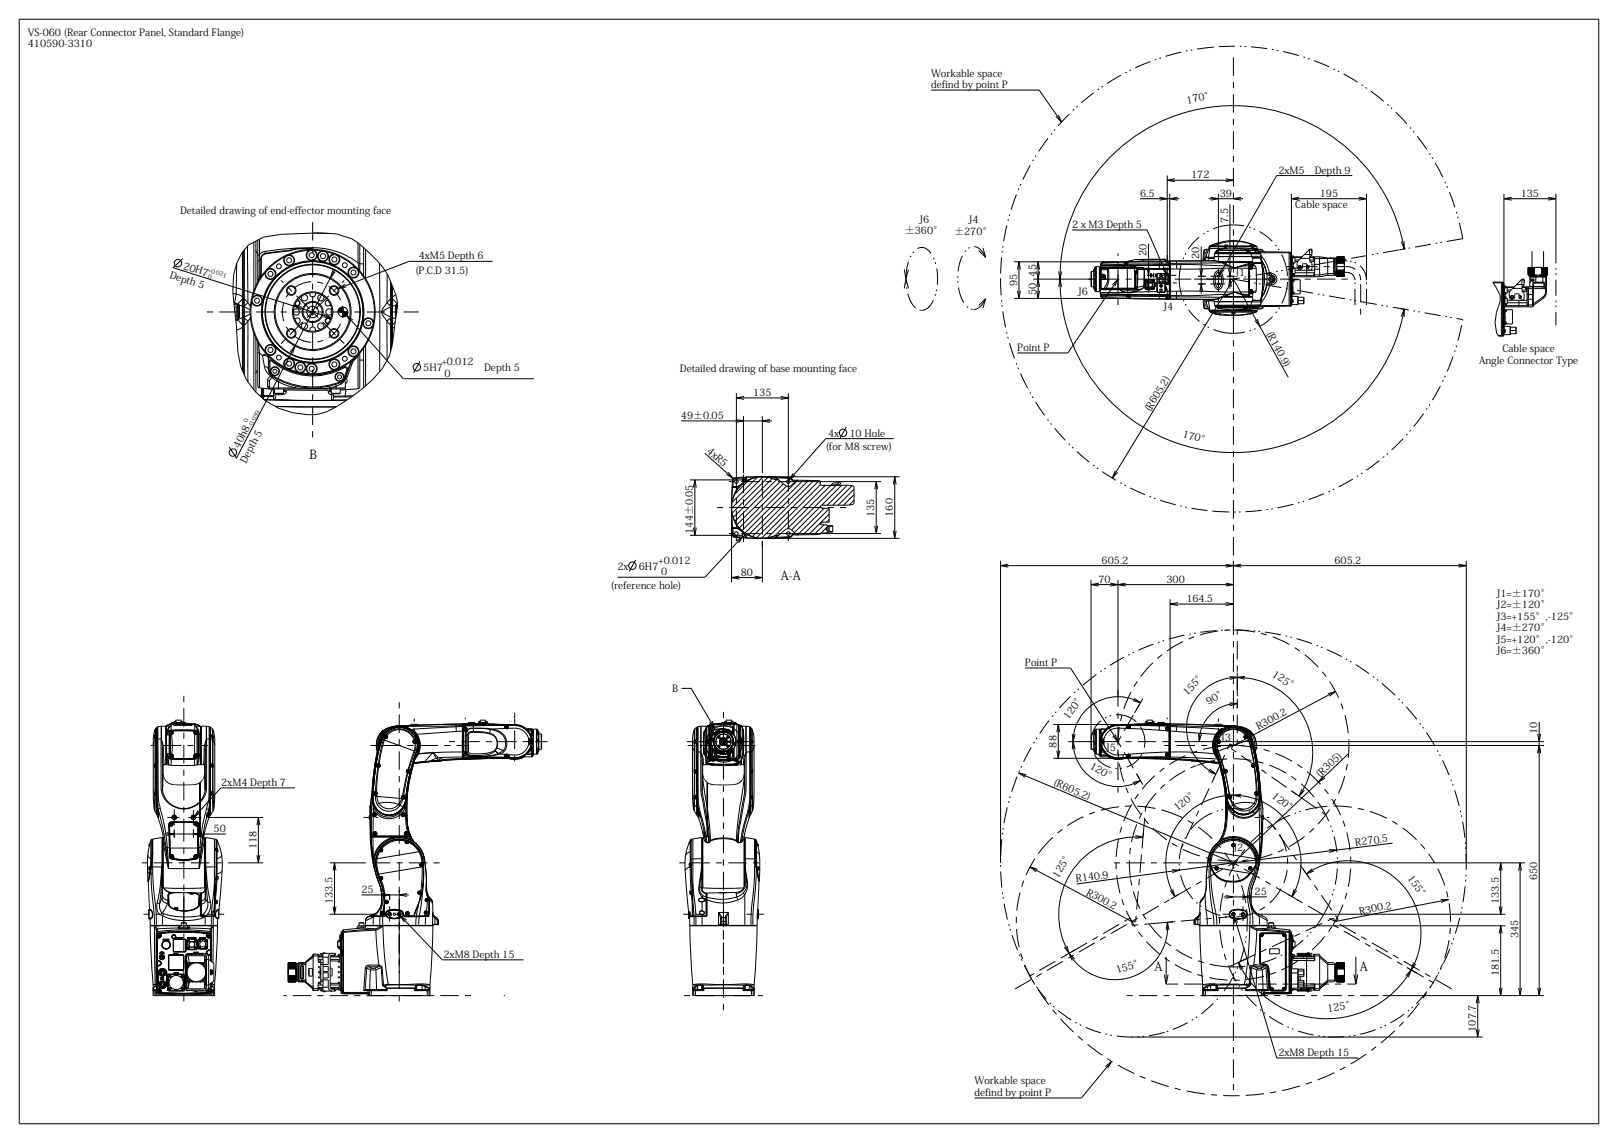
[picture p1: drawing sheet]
<svg xmlns="http://www.w3.org/2000/svg" width="841mm" height="594mm" viewBox="0 0 841 594" stroke-linecap="round" stroke-linejoin="round" font-family="sans-serif">
<defs><g id="words">
<g font-size="6.5">
<text x="161" y="238">B</text>
<text x="406" y="301">A-A</text>
<text x="600" y="505">A</text>
<text x="707" y="505">A</text>
</g>
<g font-size="5.2">
<text x="14" y="19">VS-060 (Rear Connector Panel, Standard Flange)</text>
<text x="14" y="25">410590-3310</text>
<text x="484" y="40">Workable space</text>
<text x="484" y="46">defind by point P</text>
<text x="617" y="54" transform="rotate(-11 617 54)">170°</text>
<text x="619" y="93">172</text>
<text x="664" y="90">2xM5　Depth 9</text>
<text x="593" y="102">6.5</text>
<text x="634" y="102">39</text>
<text x="686" y="102">195</text>
<text x="790" y="102">135</text>
<text x="94" y="111">Detailed drawing of end-effector mounting face</text>
<text x="673" y="108">Cable space</text>
<text x="478" y="116">J6</text>
<text x="503" y="116">J4</text>
<text x="557" y="119">2ｘM3 Depth 5</text>
<text x="638" y="116" transform="rotate(-90 638 116)">7.5</text>
<text x="470" y="122">±360°</text>
<text x="496" y="122">±270°</text>
<text x="218" y="135">4xM5 Depth 6</text>
<text x="596" y="133" transform="rotate(-90 596 133)">20</text>
<text x="623" y="135" transform="rotate(-90 623 135)">20</text>
<text x="95" y="140" transform="rotate(18 95 140)">20H7</text>
<text x="216" y="143">(P.C.D 31.5)</text>
<text x="539" y="144" transform="rotate(-90 539 144)">45</text>
<text x="642" y="144">J1</text>
<text x="88" y="145" transform="rotate(18 88 145)">Depth 5</text>
<text x="529" y="149" transform="rotate(-90 529 149)">95</text>
<text x="539" y="153" transform="rotate(-90 539 153)">50</text>
<text x="560" y="153">J6</text>
<text x="604" y="161">J4</text>
<text x="658" y="173" transform="rotate(61 658 173)">(R140.9)</text>
<text x="529" y="182">Point P</text>
<text x="781" y="183">Cable space</text>
<text x="230" y="190">+0.012</text>
<text x="769" y="189">Angle Connector Type</text>
<text x="220" y="193">5H7</text>
<text x="231" y="196">0</text>
<text x="252" y="193">Depth 5</text>
<text x="353" y="194">Detailed drawing of base mounting face</text>
<text x="391" y="206">135</text>
<text x="598" y="214" transform="rotate(-59 598 214)">(R605.2)</text>
<text x="354" y="218">49±0.05</text>
<text x="430" y="227">4x</text>
<text x="442" y="227">10 Hole</text>
<text x="614" y="227" transform="rotate(14 614 227)">170°</text>
<text x="124" y="233" transform="rotate(-62 124 233)">40h8</text>
<text x="429" y="234">(for M8 screw)</text>
<text x="367" y="235" transform="rotate(42 367 235)">4xR5</text>
<text x="128" y="241" transform="rotate(-62 128 241)">Depth 5</text>
<text x="454" y="269" transform="rotate(-90 454 269)">135</text>
<text x="464" y="269" transform="rotate(-90 464 269)">160</text>
<text x="360" y="277" transform="rotate(-90 360 277)">144±0.05</text>
<text x="342" y="293">+0.012</text>
<text x="573" y="293">605.2</text>
<text x="694" y="293">605.2</text>
<text x="321" y="296">2x</text>
<text x="332" y="296">6H7</text>
<text x="344" y="299">0</text>
<text x="385" y="299">80</text>
<text x="571" y="303">70</text>
<text x="606" y="303">300</text>
<text x="318" y="306">(reference hole)</text>
<text x="778" y="310">J1=±170°</text>
<text x="617" y="313">164.5</text>
<text x="778" y="316">J2=±120°</text>
<text x="778" y="322">J3=+155°,-125°</text>
<text x="778" y="328">J4=±270°</text>
<text x="778" y="334">J5=+120°,-120°</text>
<text x="778" y="340">J6=±360°</text>
<text x="533" y="346">Point P</text>
<text x="661" y="351" transform="rotate(32 661 351)">125°</text>
<text x="349" y="360">B</text>
<text x="617" y="362" transform="rotate(-46 617 362)">155°</text>
<text x="628" y="366" transform="rotate(-28 628 366)">90°</text>
<text x="555" y="374" transform="rotate(-54 555 374)">120°</text>
<text x="654" y="379" transform="rotate(-28 654 379)">R300.2</text>
<text x="799" y="382" transform="rotate(-90 799 382)">10</text>
<text x="549" y="389" transform="rotate(-90 549 389)">88</text>
<text x="634" y="385">J3</text>
<text x="575" y="390">J5</text>
<text x="566" y="399" transform="rotate(30 566 399)">120°</text>
<text x="686" y="404" transform="rotate(-43 686 404)">(R305)</text>
<text x="115" y="408">2xM4 Depth 7</text>
<text x="547" y="408" transform="rotate(23 547 408)">(R605.2)</text>
<text x="661" y="414" transform="rotate(39 661 414)">120°</text>
<text x="612" y="422" transform="rotate(-39 612 422)">120°</text>
<text x="111" y="432">50</text>
<text x="133" y="441" transform="rotate(-90 133 441)">118</text>
<text x="641" y="442">J2</text>
<text x="705" y="440" transform="rotate(-7 705 440)">R270.5</text>
<text x="550" y="457" transform="rotate(-58 550 457)">125°</text>
<text x="559" y="458" transform="rotate(-8 559 458)">R140.9</text>
<text x="731" y="456" transform="rotate(55 731 456)">155°</text>
<text x="799" y="457" transform="rotate(-90 799 457)">650</text>
<text x="188" y="464">25</text>
<text x="564" y="465" transform="rotate(28 564 465)">R300.2</text>
<text x="652" y="465">25</text>
<text x="173" y="470" transform="rotate(-90 173 470)">133.5</text>
<text x="779" y="470" transform="rotate(-90 779 470)">133.5</text>
<text x="707" y="475" transform="rotate(-11 707 475)">R300.2</text>
<text x="789" y="488" transform="rotate(-90 789 488)">345</text>
<text x="231" y="498">2xM8 Depth 15</text>
<text x="581" y="506" transform="rotate(-17 581 506)">155°</text>
<text x="779" y="507" transform="rotate(-90 779 507)">181.5</text>
<text x="690" y="526" transform="rotate(-8 690 526)">125°</text>
<text x="767" y="536" transform="rotate(-90 767 536)">107.7</text>
<text x="664" y="549">2xM8 Depth 15</text>
<text x="507" y="564">Workable space</text>
<text x="507" y="570">defind by point P</text>
</g>
<g font-size="3.1">
<text x="108" y="141" transform="rotate(18 108 141)">+0.021</text>
<text x="108" y="145" transform="rotate(18 108 145)">0</text>
<text x="129" y="220" transform="rotate(-62 129 220)">0</text>
<text x="131" y="222" transform="rotate(-62 131 222)">-0.039</text>
</g>
</g></defs>
<path d="M176 160h2v2h-2zM178 162h3l-1 2-2 1z" fill="#000"/>
<g fill="none" stroke="#000" stroke-width=".52">
<path d="M10 10h821v574h-821zM484 47h56l12 16M550 60l2 3-3-2M607 91v46M607 94h34M611 93l-4 1h4M637 93l4 1h-4M703 91h-39l-30 52M557 120h39l10 23M593 103h20M603 103h4l-4 1M608 101v48"/>
<path d="M612 103h-4l4 1M628 103h18M629 103h4l-4 1M633 101v32M639 106v44M645 103h-4l4 1M671 101v44M671 103h39M675 103h-4l4 1M706 103h4l-4 1M710 101v45M782 101v64"/>
<path d="M782 103h27M786 103h-4l4 1M805 103h4l-4 1M809 101v27M90 139l82 26M95 134l-5 5M123 137v16M126 131v62M127 131v63M127 130v65M129 128v29M132 126v25"/>
<path d="M133 130l1 2M133 125v24M134 125v22M135 132v13M135 132l-1 1M135 124v8M136 135l-2 1M136 135h.1M136 135v8M138 131v1M138 131l-3 1M138 132l-2 1v2"/>
<path d="M138 132h.1M148 133l-4 3-5 4M150 134h1l1 1-1 2h-1l-1-2zM150 130l-12 2M150 130h.1M152 130h-2M152 130h.1M155 129h.1M155 129l-3 1M161 130l-6 1-5 1M161 131h2v2v1h-2v-1zM162 129l1 1"/>
<path d="M162 129h-7M162 121h9M162 129h.1M163 129h3a39 39 0 0 1 20 8M163 129l-17 1-8 1M163 129h.1M163 129h-9l-2 1M163 129v1M163 130h4M167 132h2v1v1h-2l-1-1zM170 131l4 1M173 134h2v1v1h-2l-1-1z"/>
<path d="M174 140l-51 98M176 133l5 3 4 3M186 137h1h2M186 126v11M186 137l1 3M186 126l-3-2-8-2-9-1-20 1-9 1a23 23 0 0 0-16 20v8l2 18a60 60 0 0 0 5 28 35 35 0 0 0 45 16l11-7M186 126l3 3a40 40 0 0 1 14 17M187 127v14M189 129v14M190 130v15M197 137v56M256 136h-43l-37 14"/>
<path d="M527 136h54M530 136v19M540 136v19M569 140v10M569 140h.1M569 140h1M569 139v1M569 139h.1M569 139h1M570 140h.1M570 139v13M570 139h.1"/>
<path d="M570 139h1M571 139v13M572 139l19 1M572 139h.1M572 138v1M572 138h36M572 137v1M572 139h22M572 137h.1M572 138h.1M572 139v11M572 140h.1"/>
<path d="M572 140h3M572 137h1M573 137l-1 1M573 137h12M573 137h-1M573 136v1M573 136h.1M573 136l-1 1M574 136h-1M574 136h.1M574 139v1M574 139h.1"/>
<path d="M574 136l-1 1M574 140h.1M574 140h1M575 139h.1M575 140h1M575 140h.1M575 139v1M576 140h.1M576 140h15M576 139v1M581 139v11M583 139h.1"/>
<path d="M583 139h-11M583 139h3M584 137h1M584 137h.1M585 137h.1M585 137h1M585 136h-11M585 136h.1M585 136l-1 1M585 138h-13M585 138h.1M585 138l-2 1"/>
<path d="M585 136h8M586 137h.1M586 136h-1M586 136h7M586 137h-1M586 136v1M586 136h.1M586 139v11M586 138h-1M586 139h.1M586 139h3M586 138h.1"/>
<path d="M586 138h1M587 138h.1M587 138l-1 1M587 138l2 1M587 138h1M588 139h-1M588 138l3 1M588 138h.1M589 139h.1M589 139l1 6v5M590 135h4M590 135l-4 1"/>
<path d="M590 135h.1M591 139v1M591 140v1M591 139h.1M591 138h-3M591 140h.1M591 140v9M592 140h.1M593 136h-7M593 136h1M593 136h.1M594 136h-1"/>
<path d="M594 136h9M594 136h.1M594 139h1M594 139h-3M594 139h.1M594 139l1 1M594 135v1M594 135h.1M594 138h.1M595 140h.1M595 140v8M595 139l8 1"/>
<path d="M595 139v1M596 139l1 4 1-4M597 127v25M603 135h-9M603 135h.1M603 135v1M603 136h.1M603 136v1M603 140h5M603 137v1M603 137h-17M603 138h-5"/>
<path d="M603 138v2M605 135h-2M605 135h.1M605 135l1 1M605 135h1M605 135h-15M606 139v4l-2-4M606 135v1M606 135h.1M606 136h-3M606 136h.1M606 136l1 1"/>
<path d="M606 135l1 1M606 136h1M607 136h-1M607 136h.1M607 136h-1l1 1M607 136v1M607 137h1M607 137h.1M608 136v2M608 136h.1M608 136h-1M608 136h-2"/>
<path d="M608 137h.1M608 137v1M608 137h-5M608 138h-5M608 138v2M608 138h.1M608 136v1M608 140v1M608 140h-17M608 140h.1M608 138v3M608 140h-17v9"/>
<path d="M608 136v20M608 140h4M608 140v11M611 136h-3M611 136l1 1M612 137v1M612 137h-4M612 138v2M612 138h-4M612 138h26M624 140v4l1-4M624 128v25"/>
<path d="M625 135h1M626 135v1M626 131l-1 5M626 131h.1M626 135h.1M626 134l-1 1M626 134h.1M626 134v1M626 131v3M626 134l1 1M626 134v2M627 130l-1 1"/>
<path d="M627 130h.1M627 135l-1 1M627 133l-1 1M627 133h.1M627 132v1M627 133l1 1M627 133v2M628 134h.1M628 131a.9 .9 0 0 0-1 0 .9 .9 0 0 0 0 1M628 134h3M628 134v2M628 130h-1"/>
<path d="M628 129l-1 1M628 129l-1 3M628 129h9M628 128v1M629 128h-1M629 128h.1M629 128v1M629 129h.1M629 128l-1 6M630 127l-1 1M630 127h.1M630 134h.1"/>
<path d="M630 136h.1M630 136h2M630 136h-22M631 128h-2M631 128h.1M631 128h5M631 128l5-2 6-1 5 1 6 2M631 134h-3M631 133v3M631 133h.1M631 133h20M631 132v1"/>
<path d="M631 132h19M631 132h.1M632 131l-1 1M632 131h23M632 131h18M632 131h.1M632 136h-21M632 136h.1M632 136h1M632 130v1M632 130h.1M632 130h1"/>
<path d="M633 131h-1M633 126l-4 2M633 131h.1M633 130l-1 1M633 130h.1M633 126l-3 1M633 126h.1M633 130h-1M633 130v1M633 130h15M633 136h.1M633 136h1"/>
<path d="M633 136h18M633 130h14M634 130h-1M634 126h-1M634 126l4-1h5l5 1 5 2M634 130h.1M634 126h.1M634 136h.1M634 136h1M634 136h17M635 136h.1M635 136v1"/>
<path d="M635 139l-1 4 2-3M635 137h-23M635 137l3 1M635 136h1M636 136l3 2M636 136h.1M636 128h.1M636 128h-5M636 128v1M636 129h.1M636 129h1M637 128h.1"/>
<path d="M637 128h1M637 136h.1M637 129h.1M637 128v1M638 128h-1M638 129h-1M638 129h.1M638 128v1M638 128h-2M638 128h.1M638 128h13M638 128l-1-1-1 1"/>
<path d="M638 128h12M638 136h.1M639 140v4l1-4M639 138h-1M639 129l-6 1M639 129h.1M640 129h-1M640 129h.1M640 129l12 1M641 129l8 1M646 138l-4 1-3-1M646 138h.1"/>
<path d="M646 138l-4 1-4-1M647 130h.1M647 130h1M648 130h.1M648 130v1M648 130h1M648 131h1M648 131h.1M649 130v1M649 131h.1M649 130h.1M649 130h3"/>
<path d="M649 138h-3M649 138v1M649 139h.1M649 139v13M649 139l-37 1M649 138h.1M649 137v1M649 137l-3 1M649 129h5M649 130l1 1M649 137h.1M649 138h1"/>
<path d="M649 137l1 1M649 139h1M649 137h1M649 139v12M650 138h-1M650 138h.1M650 137v1M650 137h.1M650 137h-1M650 138h2M650 139v1M650 139h.1"/>
<path d="M650 139h-1M650 127l1 1M650 127v1M650 127h.1M650 138v1M650 140h.1M650 138v2M650 138h1M650 131h.1M650 131h5M650 131v1M650 128h.1"/>
<path d="M650 128h1M650 132h.1M650 132h-19M650 138h2zM650 139h1M650 132l1 1M650 132h5M651 133h.1M651 133h-20M651 138v1M651 138h.1M651 128h.1"/>
<path d="M651 133v1M651 133l1 1M651 133h4M651 128v1M651 137h-1M651 129h.1M651 137h.1M651 138h1M651 139h.1M651 130h.1M651 139l-1 1M651 130h1"/>
<path d="M651 136h.1M651 139h2M651 136h-17M651 136v1M651 134v2M651 137h-2M651 128h2M651 128h1M652 134h-1M652 134h.1M652 128h.1M652 128h-1"/>
<path d="M652 134h3M652 128l-1 1M652 130h.1M652 138h.1M652 130h1M652 130h-3M652 130l1 1M652 131h1M652 138l1 1M652 138h-1M653 131h.1M653 130h.1"/>
<path d="M653 128h.1M653 130h-1M653 139v12M653 128h-2M653 128h-1M653 128l1 1M653 130l1 1M653 130h1M654 129v1M654 129l2 1M654 130h.1M654 130h2"/>
<path d="M654 130v1M654 131h.1M654 131h16M654 131h1M655 134h-4M655 134h.1M655 134l1 3M655 131h.1M655 131v1M655 132h.1M655 132h-5M655 133v1"/>
<path d="M655 133h.1M655 133l1 4M655 132l1 1M655 133l3 4 2 5M656 133h.1M656 133v4h-5M656 137h.1M656 130h.1M656 130h1M656 137v12v5l-1 2M656 136l2 4M656 137v11l-1 9"/>
<path d="M656 137h-5h5M656 137v10l-1 10M656 130v1M656 139h.1M657 130v1M657 130h-1M658 140h.1M658 140l1 5M658 140v2M670 131h.1M670 131h1M670 131h-15"/>
<path d="M670 131v28M671 131h.1M671 133h.1M671 131v28M671 133v24M671 134h.1M671 135h.1M671 136h.1M671 137h.1M671 137h1M671 138h.1M671 139h.1"/>
<path d="M671 139h1M671 133v1M671 140h.1M671 131v2M671 134v1M671 134h1M671 135v1M671 136v1M671 137v1M671 139v1M671 138v1M671 133v16"/>
<path d="M671 138h1M671 133h1M672 136h.1M672 135h.1M672 133v5M672 134h.1M672 138v5l-1 1M672 140h.1M672 138h.1M672 138h-1M672 133v1M672 136v2"/>
<path d="M672 138v2M672 134h1M672 134h4M672 133h5M672 138v1M672 139h1v3h-1M673 134v3h-1M673 136h1M673 135h2M676 134h5M678 132h4M679 139h1"/>
<path d="M679 137v2M679 139v5M679 138h.1M680 138h.1M680 139h.1M680 138v1M680 138h-1M680 139h-1M680 139l1 1M681 130l-6 6-1 3a1.4 1.4 0 0 0 2 1 1.4 1.4 0 0 0 1-1v-2h2l1 1M681 130h1M681 133h1v-4h-1v7l1 1v2v1h-1"/>
<path d="M682 131h.1M682 130h.1M683 135h.1M683 134v1M683 134h.1M683 134h-2M683 133v11M683 135h-2M683 136h-2M686 133h-5M686 133l4 1M686 133v11"/>
<path d="M686 137h-3M686 140h-3M690 134h.1M690 134v8M691 134h.1M692 134h.1M693 134v8M693 134h.1M693 134h-10M694 134v9l-1-1M694 134h-4M694 134h.1"/>
<path d="M694 134l1 9M695 134v9M695 134h-1M695 134h.1M695 134v5M695 139v4M695 134h4M695 134v1M695 139v1M695 140v3M695 134v10h4v-10M695 140h.1"/>
<path d="M695 134h3M695 135h.1M695 135h1M695 135h4M695 136h.1M695 135v1M695 136h4M695 137h.1M695 136v1M695 134v3M696 135h.1M696 135h-1"/>
<path d="M696 135h3M698 134h1M698 134h.1M698 134v1M698 135h1M698 135h.1M699 137v3M699 134h.1M699 134h-1M699 134l-4 1M699 135h.1M699 135h-1"/>
<path d="M699 135h-3M699 135v2M699 135h-4M699 136h.1M699 136h-1M699 136h-4M699 137h.1M699 137h-4M699 134h-4M730 125v4l-2-3M730 129a90 90 0 0 0-138-59 90 90 0 0 0 0 150 90 90 0 0 0 138-59M730 129l-3 1"/>
<path d="M794 139h10v4h-10zM794 139h.1M794 139h3M795 139v4M795 139h-1M795 139h.1M796 139h-1M796 139v4M796 139h.1M796 139h1M797 139v4M797 139h.1"/>
<path d="M797 139h4M801 139h.1M801 139v4M801 139h3M801 139h1M802 139v4M802 139h.1M802 139h1M803 139v4M803 139h.1M803 139h1M804 139h.1"/>
<path d="M804 139v4M121 153h2M122 158l1 1M122 157l1 1v1M122 157l2 1M123 153l-1 4M123 153l3 1M123 159l-1 1M123 159v6M123 159h1M124 159h.1M124 159v7"/>
<path d="M124 159h-1M124 158v1M124 158h.1M124 159v1M124 158v2M124 158l2 1M126 155l-2 3M127 155l2 2M127 160l3 1M127 159h-1M127 155h-1M129 157l1 2"/>
<path d="M129 157l-2 2M131 157a32 32 0 0 0 7 26M133 155h1l1 1-1 1h-1l-1-1zM135 145l-1 1M135 145h-1M136 143l-2 1M136 143l-1 2M136 143h.1M136 143v1M138 142l-4 6-3 7M140 141h1l1 1-1 2h-1l-1-2zM154 156a1.4 1.4 0 0 1 2 2 1.5 1.5 0 0 1-3 0"/>
<path d="M155 156a1.5 1.5 0 0 1 1 2 1.5 1.5 0 0 1-3 0M157 160l-4-1 4 2M158 153a1.7 1.7 0 0 1 2 2 1.7 1.7 0 0 1-2 1 1.7 1.7 0 0 1-1-2M161 152a1.5 1.5 0 0 0 2 2 1.5 1.5 0 0 0 1-2M167 153a1.7 1.7 0 0 0-2 2 1.7 1.7 0 0 0 2 1 1.7 1.7 0 0 0 1-2M170 156a1.5 1.5 0 0 0-1 2 1.5 1.5 0 0 0 3 0M173 140l-1 4 2-3M179 148l-3 2 4-1M183 140h1l1 2-1 1h-1l-1-1zM186 141a32 32 0 0 1 8 26M201 157l2 2M201 157l-1 2a4 4 0 0 0 0 6l1 2"/>
<path d="M201 142v15M203 160l-4 2 5 3M203 159l1 1M203 155h1M203 146v37M203 146l1 2a23 23 0 0 1 3 12M204 155l-3 2M204 148v33M204 155l3 3M204 155h.1M204 149v30M206 159h-2"/>
<path d="M206 159v1M206 159h.1M206 153l-2 1M206 159v4M206 158v1M207 158h-1M207 159h.1M207 159v1M207 159h-1M207 160l-2 12a33 33 0 0 1-12 26l-9 8M527 155h54M529 140l1-4v4"/>
<path d="M529 151l1 4v-4M537 145h31M539 149l1-4v4M539 151l1 4v-4M539 141l1 4v-4M539 140l1-4v4M550 141l1 4 1-4M552 149l-1-4-1 4M567 149h.1M567 141v8M567 141h.1M567 149h2"/>
<path d="M567 141h2M569 150h.1M569 150h1M569 151h.1M569 148h.1M569 147h.1M569 145v1M569 143h.1M569 141h.1M569 140v1M569 142v1M569 144v4"/>
<path d="M569 149v1M569 150v1M569 142h.1M569 144h.1M569 146h.1M569 149h.1M569 151l1 1M569 149h1M569 148h1M569 147h1M569 146h1M569 144h1"/>
<path d="M569 143h1M569 142h1M569 141h1M570 150h.1M570 141v1M570 143v1M570 146h.1M570 147h.1M570 148v1M570 152h1M572 151v1M572 151h10"/>
<path d="M572 152h.1M572 152v1M572 153h36M572 153v1M572 154h.1M572 153h.1M572 153h19M572 150h.1M572 145h.1M572 144v1M572 144h.1M572 143h2"/>
<path d="M572 143h.1M572 142h1M572 145h1M572 142h.1M572 140h4M572 153l1 1M572 154l2 1M573 154h-1M573 154l1 1M573 143l-1 1M573 142l1 1M573 143l1 1"/>
<path d="M573 142v1M573 145h.1M574 155h.1M574 144h.1M574 155h12M574 150h.1M574 143v1M574 144v1M574 145h.1M574 145h-1M574 155l34 1M574 143h.1"/>
<path d="M574 143l1 1M574 144h1M574 145h1M575 144v1M575 145h-1M575 145h1M575 150h.1M575 150h-1M575 150h16M576 140v6l-2 4M576 150h.1M576 140v5"/>
<path d="M576 145l-1 5M578 148l3-3-2 4M581 145l-26 38h-26M582 151h.1M582 150v1M582 150h.1M582 151l3 1M582 151h1M583 150v1M583 151h3M585 152h-13M585 152h2"/>
<path d="M585 152h.1M586 155h.1M586 150v1M586 154h-13M586 154v1M586 154h.1M586 154h1M586 155h1M586 151l1 1M586 150h.1M587 154h.1M587 152h.1"/>
<path d="M587 155h.1M587 155h16M587 154v1M587 154h16M590 151v1M590 151l-3 1M590 152h-3M590 146h.1M590 144h.1M590 144v2M590 142v2M590 149h.1"/>
<path d="M590 142h.1M590 141h1M590 141v1M590 146v3M590 141h.1M590 149h1M590 151h-4M590 142v3M590 144v1M590 145v1M590 145h.1M590 145v4"/>
<path d="M590 141l1 1M591 142h.1M591 150l-1 1M591 149h.1M591 141h-1M591 150h-19M591 141h.1M591 149v1M591 149l-1 1M591 141v8M591 149h-1M592 150l-2 1"/>
<path d="M592 150h.1M592 150l1 1M592 150l-20 1M593 151l-3 1M593 153h.1M595 153h.1M595 148l-1 2h-2M595 148h.1M595 148l-4 1M595 148l-1 2-1 1M595 150h1M595 150h.1"/>
<path d="M595 146h.1M595 146v4M596 146h.1M596 149v1zM596 146h-1M596 150h.1M596 150h3M596 145v1M596 145l-1 1M596 145h3M596 146h3M596 151l1-4 1 4"/>
<path d="M596 147h3M596 143h3M597 153h6M598 142v1M598 143v1M598 143h.1M598 142h.1M598 144h.1M599 146h.1M599 149v1zM599 143h1zM599 144h1"/>
<path d="M599 146h1M599 144h.1M599 150h-3M599 150h.1M599 146h-3M599 145v1M599 145l1 1M600 143h.1M600 144h.1M600 142h.1M600 142l-1 1M600 143h-1"/>
<path d="M600 143h-1v1M600 142h-1M600 143v1M600 150h-1M600 146v4M600 150h.1M600 146h.1M600 147h.1M600 147l1 1h-1M600 148v1h1M600 147h1l-1 1M600 148h.1"/>
<path d="M600 148h1M601 147h-1M601 143h.1M601 147h.1M601 142v1M601 149h.1M601 143v1M601 148h.1M601 149h-1M601 144h.1M601 143v-1v1M601 151v1"/>
<path d="M601 151h.1M601 143v8M601 152h-11M601 152h1M601 151h1M601 143v7M601 151l1 1M601 150v1M602 151v1M602 151l-1 1M602 142l-1 1M602 142h.1"/>
<path d="M602 142h2M602 152h1M602 152h.1M602 152h3M602 144h1v1v1h-1v-1zM602 146h1v1v1h-1v-1zM602 144v2M602 146v2M603 155h5M603 154h5M603 154v1M603 152v1"/>
<path d="M603 152h-1M603 152h2M603 152h.1M603 153h.1M603 153v1M603 153l5 1M603 144v2M603 146v2M603 150h1v1v1h-1v-1zM603 143l1 1zM603 148l1 1zM603 150v2"/>
<path d="M604 150v2M604 146h1v1v1h-1v-1zM604 144h1v1v1h-1v-1zM604 142h1M604 144v2M604 146v2M605 144v2M605 146v2M605 152h-2M605 142l1 1M605 142h.1M605 142h-3"/>
<path d="M605 142h-1M605 152h.1M605 151v1M605 151h1M606 143h.1M606 151l-1 1M606 148v3M606 143v5M606 151h.1M606 151h-1M606 143v8M606 143l1-1 1 1"/>
<path d="M606 147v1M606 147h.1M606 143a.8 .8 0 0 1 1-1 .8 .8 0 0 1 1 1M606 143v4M606 147a.8 .8 0 0 0 1 1 .8 .8 0 0 0 1-1M606 149v1zM606 150h.1M606 150h1M606 150v1M606 149h.1M606 148h1M606 151h1"/>
<path d="M607 151h.1M607 151h-1M607 155h1M607 154v1M607 155h.1M607 154l-1 1h1M607 154h.1M608 143v4M608 147h.1M608 143h.1M608 147l-1 1M608 155v1"/>
<path d="M608 155h.1M608 154h-1M608 154h.1M608 151v3M608 151h-2M608 151h.1M608 153h.1M608 141v1M608 150h.1M608 150v1M608 149v1M608 142v7"/>
<path d="M608 153v1M608 153v3M608 141h.1M608 150v3M608 149h.1M608 156h22M608 155h3M608 154h4M608 154v1M611 155l21 1M612 154l-1 1M612 154l22 1"/>
<path d="M612 151v3M612 151h-4M612 151l37 1M612 154h.1M623 148h4M623 144h4M624 145h18M624 152v-4l1 4M625 156l1 4M625 156h1M626 160l1 1M626 156h.1"/>
<path d="M626 156v4M626 160h1M626 160h.1M626 156l1 1M627 156v1M627 157v1M627 158h.1M627 158l1 3M627 157h.1M627 158a.9 .9 0 0 0 0 1 .9 .9 0 0 0 1 0M628 156l-1 1M628 156h.1"/>
<path d="M628 156h3M628 156l1 5M629 156h.1M630 156h.1M631 157h.1M631 157h20M631 156h-3M631 157v2M631 156v1M631 159h1M632 159h.1M632 159h23"/>
<path d="M632 159v1M632 156h-2M632 156h.1M632 141h1h1l2 3-1 5-2 1h-1l-1-3v-3zM632 160h1M633 160h.1M633 142h1l1 3v3l-2 2-1-1v-3v-2zM633 160h1M633 160h14M634 155l-2 1M634 155h1M635 155l-3 1"/>
<path d="M635 154h16M635 154l-1 1M635 154v1M635 154h.1M635 154h1M636 154h.1M637 159h.1M637 159h-5M637 159h13M638 144h4M638 153l-2 1M638 153l-26 1"/>
<path d="M638 153h1M639 153l3-1 4 1M639 153l-2 1M639 149v-4l1 4M646 153l3 1M646 154h.1M646 153h3M646 153l-4-1-4 1M646 153h.1M647 160h.1M648 160h-1M648 160h.1"/>
<path d="M648 160h-15M648 160h1M649 160h-1M649 160h.1M649 153v1M649 152v1M649 154h.1M649 152h.1M649 160h3M649 152h1M649 153h.1M649 152v2"/>
<path d="M649 152l1 1M649 151h1M649 151v1M650 153h.1M650 153v1M650 152h.1M650 152h-1M650 152v1M650 151v1M650 151h.1M650 153h1M650 151h-1"/>
<path d="M650 159l-1 1M650 159h.1M650 150v1M650 159h-18M650 159h5M650 152h1zM650 152h1M650 151h1M650 159h-19M650 150l1 1M650 150h.1M651 152h-1"/>
<path d="M651 157l-1 2M651 157h.1M651 152h.1M651 152v1M651 151h.1M651 151v1M651 154v2M651 156h1M651 156v1M651 156h4zM651 153v1h-15M652 156h.1"/>
<path d="M652 156l-1 1M652 160h-1M652 160h-3M652 160h.1M652 160h1M652 152h-1M652 159h-2M652 159h3M652 159h.1M653 151l-1 1M653 151l-2 1M653 160h.1"/>
<path d="M653 160h1M654 160h-1M654 160h.1M654 160l-1 1M655 159l-1 1M655 159h-3M655 159h.1M655 156h-3M655 156h.1M655 156v1M655 159h15M655 159h-1"/>
<path d="M655 157h-4M655 157h.1M655 158l-5 1M655 158v1M655 158h.1M655 157v1M656 154v1M656 154h.1M656 160h.1M656 160h1M656 151h.1M656 149h.1"/>
<path d="M656 145h1M656 141h.1M656 159v1M657 160l-1 1M657 153l-1 1M657 153h.1M657 140h.1M657 140v5M657 152v1M657 152h.1M657 145h2M657 145v5"/>
<path d="M657 145h.1M657 151v1M657 159v1M657 151h.1M658 151h-1M658 151h.1M658 150v1M658 150h.1M658 150l-2 4M658 150l-1 2M658 148v2M658 142l1 1"/>
<path d="M658 148h2M659 145l-1 5M659 145h.1M659 147l-1 1M659 147h1M659 143h2M660 142v1M660 148l-2 5-3 4M660 142h1M660 142h-2M660 147v1M660 143h-1"/>
<path d="M660 143h1M660 159h.1M660 144l1 1v1l-1-1zM661 143a1.8 1.8 0 0 1 2 2 1.8 1.8 0 0 1-2 2M661 147h-2M661 147h.1M661 142v1M661 148h-1M661 142l2 1 1 2-1 2-2 1M661 147h-1M661 143l1 1 1 1-1 1-1 1M661 143h.1"/>
<path d="M661 147v1M665 159h.1M667 159h.1M668 159h.1M670 159h.1M670 159h-16M671 159h.1M671 159h-1M671 157h.1M671 156h.1M671 153h.1M671 152h.1"/>
<path d="M671 156v1M671 157v2M671 157v1M671 141h.1M671 149h.1M671 142h.1M671 148h.1M671 155h.1M671 143h.1M671 147h.1M671 146h.1M671 144h.1"/>
<path d="M671 155v1M671 154v1M671 154h.1M671 153v1M671 152v1M671 151h.1M671 151v1M671 141v1M671 148v1M671 147v1M671 158h.1M671 140v1"/>
<path d="M671 146v1M671 149v2M671 149h1M671 142v1M671 143v1M671 144v2M671 144h8M671 152h1M671 144l1 5M671 151v8M672 156h-1M672 151v6"/>
<path d="M672 145v8M672 155h.1M672 153h.1M672 144h-1M672 154h3M672 157h-1M672 156h.1M672 156v1M672 157h.1M672 143h.1M672 143h-1M672 142h.1"/>
<path d="M672 149h.1M672 151h-1M672 145h4v8h-4M672 152h1M672 146h1M672 146h-1M672 151h.1M672 143v1M672 144h1M672 142v1M673 145v1M673 152v1"/>
<path d="M673 152h.1M673 145h.1M673 146h.1M673 153h.1M673 142v2M673 144h.1M675 154v4M675 158h-4M675 154h3v4h-3M675 156h3M678 154v2M678 156v2"/>
<path d="M679 144h.1M681 140h.1M683 143h.1M683 143h-10M683 142v1M683 142h.1M683 143v1M683 142v2M683 140h-10M683 142h-10M683 144h.1M686 143h-3"/>
<path d="M686 144h-7M690 142l-4 1M690 142v1M690 143l-4 1M693 142h-3M694 141v2M694 143h-4M694 143h.1M694 143h1M694 141l1 2M694 141h.1M695 143h.1"/>
<path d="M695 143h4M695 140v1M695 141h.1M695 141h4M695 142h.1M695 141v1M695 142h4M695 142v1M695 144h.1M695 143h3M695 143v1M698 141v2"/>
<path d="M698 141h1M698 141h.1M698 142h1M698 143h.1M698 143v1M699 140h.1M699 143h.1M699 144h-1M699 143l-1 1M699 144h.1M699 140l-1 1M699 140l-4 1"/>
<path d="M699 141h.1M699 141h-4M699 141h-1M699 141v1M699 142h.1M699 142h-4M699 142h-1M699 142v1M699 142l-4 1M699 143h-1M699 143v1M776 147h4"/>
<path d="M780 147h.1M780 147v28M780 147h1M781 147h.1M781 147h-5l1 2a12 12 0 0 1 1 13l-1 6 1 5 1 2h2M781 149h.1M781 147h1M781 148h1M781 147v27M781 148v1zM781 149v23M781 148v25"/>
<path d="M781 149v1M781 150h.1M781 151h1M782 151h.1M782 152h.1M782 153h.1M782 154h.1M782 155h.1M782 148v1M782 148h.1M782 147v9M782 147h.1"/>
<path d="M782 156h.1M782 149v4M782 149h.1M782 149h-1M782 157h.1M782 158h.1M782 159h.1M782 160h.1M782 151v1M782 152v1M782 153v1M782 154v1"/>
<path d="M782 155v1M782 156v1M782 157v1M782 158v1M782 156v2M782 159v1M782 154h1M782 149h1M782 159h15M782 152h1M782 150h1M782 154v5"/>
<path d="M782 158h1M782 155h1M782 159h1M783 153h-1M783 149v1M783 152v1M783 152h.1M783 149h.1M783 149h4M783 154v1M783 158v1M783 150h.1"/>
<path d="M783 153h.1M783 155v3M783 159h11M783 149v3M783 152h2M783 151h2M783 157h11M783 156h11M786 150h5M788 148h4M790 155h.1M790 154h.1"/>
<path d="M790 156v3M790 153v2M790 154h1l-1 1M791 145l-6 6v3a1.4 1.4 0 0 0 1 2 1.4 1.4 0 0 0 1-2l1-1h1l1 1M791 146h1M791 148v3l1 2v3h-1l-1-2M791 151h3M791 149h2M791 149h12M791 152h3M792 148l-1 1M792 147h.1"/>
<path d="M792 146h.1M792 148v-3h-1v3M793 150h.1M793 149v1M793 150v1M793 149h.1M793 151h1M793 149v2M793 149h1M794 156h3M794 158h3M794 149v10"/>
<path d="M794 150h.1M794 159h.1M794 143h.1M794 158h.1M794 156h.1M794 153h.1M794 143h3M794 143h1M795 143h.1M795 144h4h-1M795 144h3M795 143v1"/>
<path d="M795 144h.1M795 143h1zM795 149h.1M795 147h.1M795 149h8M795 147v2M795 144v3M795 143h1M796 143h.1M796 143l-1 1M796 143h-1M796 143h2"/>
<path d="M796 146h.1M796 146h1M796 145h1M796 145v1M796 143v1M796 145h.1M796 143h1M797 143h.1M797 145v1M797 146h.1M797 149h.1M797 156h.1"/>
<path d="M797 158h.1M797 150h.1M797 153h-3M797 153h.1M797 145h.1M797 147h6M797 147v12M797 159h.1M797 158v1M797 149v9M797 143h-2M797 147h.1"/>
<path d="M797 147h1M797 147h6v2M798 147h-1v2M798 147h5M798 143h.1M798 143l-2 1M798 144h-3M798 144h1M798 143h1M798 144v3M798 143v1M799 143l-1 1"/>
<path d="M799 143h.1M799 143h-3M799 144h1M799 144h-1M799 144h5M799 144h.1M800 143h1M800 143h.1M800 143h4M801 143h-1M801 143h.1M801 143v1"/>
<path d="M801 144h.1M801 149l2 1M801 143h3M802 144h.1M802 143h-1M802 143h.1M802 144v3M802 144h2M802 154v1M802 154l-5 4M802 155l-5 4M803 143h-1"/>
<path d="M803 147v2M803 143h.1M803 143h-2M803 149h.1M803 150h-9M803 149h1M803 149v1M803 152l-1 2M803 152h1M804 144h.1M804 144v4M804 143h.1"/>
<path d="M804 143h-1M804 148l-1 1M804 148h.1M804 147h.1M804 146h.1M804 148l-1 4M804 143h-2M804 152l-1 2-1 1M804 143v9M122 160h.1M122 160v1M122 165h1"/>
<path d="M123 167h.1M123 165h1M123 166v1M123 166h.1M124 166h.1M124 166h-1M124 166l2 3M124 166l-1 1M124 165v1M124 164v1M124 164v2M124 160v4"/>
<path d="M126 165l-2 1M126 170l-3 1M126 169l1 1M126 169h1M127 165l2 2M129 167v31M129 167l-2 2M130 163l-4 2M130 165l-1 2M132 173v30M133 176v28M134 178v23l1 1"/>
<path d="M134 178l1 5M153 161a1.7 1.7 0 0 1 2 0 1.7 1.7 0 0 1 0 2 1.7 1.7 0 0 1-2 0M153 166a1.5 1.5 0 0 1 3 0 1.5 1.5 0 0 1-1 2M157 170a1.6 1.6 0 0 1 1-2 1.6 1.6 0 0 1 2 1 1.6 1.6 0 0 1-2 2M161 172a1.5 1.5 0 0 1 2-2 1.5 1.5 0 0 1 1 2M162 162h.1M162 163h1M162 162h1M162 161h1v1h1l-1 1v1h-1v-2h-1h1zM163 162h.1M168 170a1.6 1.6 0 0 0-1-2 1.6 1.6 0 0 0-2 1 1.6 1.6 0 0 0 2 2M168 163l4 2h-4"/>
<path d="M172 166a1.5 1.5 0 0 0-3 0 1.4 1.4 0 0 0 2 2M172 166a1.5 1.5 0 0 0-3 0 1.5 1.5 0 0 0 1 2M172 161a1.6 1.6 0 0 0-2 0 1.6 1.6 0 0 0 0 2 1.6 1.6 0 0 0 2 0M176 161v1h5l-1 2-2 1v-5zM176 160h2v2h-2zM178 162h3l-1 2-2 1zM180 164l30 33h68M183 166l-3-2 2 3M190 179v21M191 167h1l1 1-1 1h-1l-1-1zM194 170l-3 7-5 7M201 167l2 2"/>
<path d="M201 167v20M203 165l-2 2M203 169h1M204 169h-1M204 165h.1M204 165l2 1M204 170l1 1M205 168l-1 1M206 164v1M206 160v4M206 164h.1M627 161h1"/>
<path d="M627 160h1M627 160v1M628 161h.1M628 161l1 1M628 161h1M629 161v1M629 161h.1M629 162h.1M629 161h1M629 162h1M630 162h-1M630 162h.1"/>
<path d="M630 162v1M630 161h22M630 161h-1M630 161h.1M630 163h.1M630 163h1M630 161l-1 1M631 161h.1M631 162h-2M631 162h.1M631 161v1M631 162h-1"/>
<path d="M631 162h22M631 161h1M631 163h.1M631 163h1M632 163h.1M632 163h1M633 163l2 1M633 163h.1M634 160h.1M634 160h-1M634 160l6 1M640 161h.1"/>
<path d="M640 163h1M640 163h.1M640 163h2M641 163h.1M641 163h1M641 163h-1M642 163h-1M642 163h.1M647 160h1M648 160l-7 1M650 163h.1M650 163l-6 1h-9"/>
<path d="M651 160h.1M651 161h.1M651 160h1M652 161h.1M652 161l1 1M652 161h1M653 162l-11 2-6-1-5-1M653 162h.1M653 160h-1M653 160l-5 1h-8M653 162l-3 1M653 161v1"/>
<path d="M653 161h.1M653 162h-22M653 161h-1M654 166l1 4-3-3M656 160h-2M656 160v1M656 161h-2M727 160l3 1M728 164l2-3v4M781 175h.1M781 174h-2M781 174v1"/>
<path d="M781 174h1M781 174h.1M781 172h.1M781 173h.1M781 172v1M781 172h1M781 171h1M781 171h.1M782 172h.1M782 169h.1M782 168h.1M782 173h.1"/>
<path d="M782 172v1M782 165h.1M782 164h.1M782 163h.1M782 171h.1M782 171h-1M782 162h.1M782 170v1M782 170h.1M782 170h-1M782 169v1M782 168v1"/>
<path d="M782 169v3M782 174h.1M782 167h.1M782 167v1M782 166h.1M782 163v1M782 172v2M782 161h.1M782 161v1M782 165v2M782 160v5M782 167v6"/>
<path d="M782 161v8M782 170h3M782 173h-1M782 171v2M782 161h4v7h-4M782 167h1M782 162h1M782 171v1M783 167h.1M783 161v1M783 167v1M783 161h.1"/>
<path d="M783 168h.1M783 162h.1M785 170h.1M785 174h-3M785 170v4M785 174h.1M785 170h3v3h-3M785 172h3M788 172v1M788 170v2M134 192l-1 2M134 183h1"/>
<path d="M135 183l1 2M135 183v19M136 185a1.7 1.7 0 0 1 3-1 1.7 1.7 0 0 1 1 2M136 185h2l1 1M136 185l1 5M137 190l2 4 2 1M137 190l2 1 1 1M139 198h1M139 198v3M139 184l5 4 4 3M140 192v2M140 186v6"/>
<path d="M140 192h.1M140 186h.1M140 185v1M140 193l1 2M140 186v7M140 193h.1M140 181h1l1 1-1 1h-1l-1-1zM140 198v4M140 188v5M141 195h.1M141 195l-2 3M141 195v1"/>
<path d="M141 188h-1M141 188a33 33 0 0 0 38 3M141 195a39 39 0 0 0 36 4M141 195l1 1M141 196l-1 2M141 196h.1M141 196h1M141 187a.6 .6 0 0 0-1 0 .6 .6 0 0 0 0 1M141 187a33 33 0 0 0 38 4M141 187v1M141 195a39 39 0 0 0 36 3M142 196l3 2"/>
<path d="M142 192h1h1v1l-1 1-1-1zM145 198l9 4M145 198v4M145 198h.1M150 188h1l1 1-1 1h-1l-1-1zM150 192l4 1M151 183l2-3-1 4M155 190h2l1 1-1 1h-2v-1zM157 194h4M161 190h2v2v1h-2v-1zM173 188h2v1v2h-2l-1-2zM174 192l-6 2h-5"/>
<path d="M175 200v1M175 195h1h1v1l-1 1-1-1zM177 200l-2 1M177 198v1M177 199v1M179 197l-2 1M179 191a1.5 1.5 0 0 1 1 0 1.5 1.5 0 0 1 1 1h-1M179 191h.1M179 197h.1M179 191a1 1 0 0 1 1 0 1 1 0 0 1 0 1M179 197l-2 2M179 198l1 4"/>
<path d="M179 198l-2 2M179 196h1M180 196l-2 2M180 197v1v1M180 197l-1 1M180 192l-1 4M180 196v1M180 196h.1M182 189h.1M182 189l-3 8M182 189l-2 7M183 187l-1 2"/>
<path d="M183 189h-1M183 189l-3 7M183 181h1l1 2-1 1h-1l-1-1zM185 185l-4 4-5 2M185 186l-1 1-2 2M185 186l-2 3M185 185h1M186 185l-1 1M186 185v17M187 184l-1 1M187 184h.1M187 183v18l-1 1"/>
<path d="M187 187h2M189 181v20M218 188l-3 6M670 196l-29-51-63 103M135 205l1 1M135 202h5M135 206h2M136 206h6M136 202v4M136 206h.1M137 205h.1M137 202v5"/>
<path d="M137 207h.1M137 206h5M137 208h7M137 208h43M139 201l1 1M139 201v1M139 202h1M140 202h.1M140 202h1M140 202h14M141 202h.1M142 202v5l1 1"/>
<path d="M143 204l-1 1h1M143 204h4M143 202v2M143 211h32M143 205v3M143 208h29M143 211l32 1M144 205h-1M144 205h1M144 205h.1M144 208h.1M145 205h.1"/>
<path d="M146 208h4M146 208h.1M147 202v2M148 202v1M148 202l1 1M148 203l1 1M148 203l-1 1M148 202h.1M149 203v1M149 204a3 3 0 0 1-4 1M150 203h-1M150 203h20"/>
<path d="M150 203h.1M150 202v1M154 202h17M154 201v1M163 202h.1M170 202v1M170 203h1M171 204l1 1M171 203v1M171 202h1M171 201v1M171 202h9"/>
<path d="M172 202h.1M172 203l-1 1M172 203v1M172 202l-1 1M172 202v1M172 205h.1M172 204h5M172 204v1M172 202v2M172 208h.1M172 205h1v2l-1 1M172 205v3"/>
<path d="M175 201v1M175 201l-4 1M177 202v2M177 204l-5 1M179 206h-6M179 206h.1M180 202h-1h-39M180 203l-1 3M180 208h-7M183 206h-4M184 206h-5M186 202l-9 1"/>
<path d="M354 219h47M382 218l4 1h-4M383 204v42M383 207h27M386 216v30M387 206l-4 1 4 1M396 216v27M400 218l-4 1h4M406 206l4 1-4 1M410 204v42M119 232l4 6M366 236l15 13"/>
<path d="M440 222l-3 6M465 228h-36l-19 21M359 249h24M360 253l1-4 1 4M361 249v29M379 245l2 4-3-2M381 254h.1M381 254l-1 10M381 249l-1 16 1 13M381 249h.1M381 253v1M381 253h.1"/>
<path d="M381 253h2M381 249v4M382 248h13h16M382 248l-1 1M382 248v1M382 249h-1M383 253h-2M383 253h.1M384 253h.1M384 253h-1M384 253l-2 3-1 4M384 252l-1 1"/>
<path d="M384 252h.1M384 252v1M384 253h1M385 253a16 16 0 0 0-2 20M386 251v1M386 252l-2 1M386 252h.1M386 252l-1 1M387 250l-3 2M387 250h.1M387 250l-1 2M387 250h1"/>
<path d="M388 249l-1 1M388 249h.1M388 248h.1M388 248v1M388 248l-6 1M388 250h-1M388 249v1M389 249l-7 8M392 248l-4 2M394 248l-13 13M396 248h72M397 248l-17 16"/>
<path d="M399 248l-18 19M400 248l2 1M401 249l-20 20M402 249h.1M402 249a16 16 0 0 0-16 3M402 249h2M403 248h-15M403 248h.1M403 248l1 1M403 248l8 1M404 249h.1M404 249l-22 22"/>
<path d="M404 249l6 4 1-1 3-2M404 249h1M406 250l-23 23M407 251l-23 23M409 253l-23 23M411 249h.1M411 248l1 1M411 248v1M411 249l2 1M412 249l1 1M412 249h-1M412 246l-2 3 3-2"/>
<path d="M413 250h1M413 250h.1M413 250h12M414 250h44M415 250l-28 27M417 250l-28 28M420 250l-29 29M423 250l-30 29M425 250h.1M425 250a1.1 1.1 0 0 1 2 0 1.1 1.1 0 0 1-1 2M426 250l-30 30M426 251h.1"/>
<path d="M426 250v1M426 250h.1M426 252l-27 28M426 252h8M427 252h.1M429 252l-26 26M432 252h4M434 252h9M434 252h.1M435 252l-24 23M436 250v1h-3l-24 24M436 252h.1"/>
<path d="M437 250l-2 2M437 250v2h-1M437 252l-10 11M438 252h.1M440 252l-10 11M443 252l1 1v1M443 252l-10 11M444 254v3M444 254l-8 9M444 257v3M444 257l-6 6M444 260v2h-3"/>
<path d="M444 260l-3 2M455 254v-4l1 4M455 250v27M464 252l1-4 1 4M465 248v32M580 245l-2 3 3-3M359 278h24M360 274l1 4 1-4M380 264h.1M380 264l1 10M380 264v39M381 274v1"/>
<path d="M381 274h.1M381 268l1 4 2 3M381 278l1 1M381 274h2M381 275h.1M381 275v3M381 275h2M381 278h.1M382 279l13 1 16-1M382 279h6M382 279h.1M383 274l1 1"/>
<path d="M383 274v1M383 275h1M383 275h.1M383 273l3 3M384 275h.1M384 275l3 2M384 275l2 1M386 276l1 1M386 276h-1M386 276h.1M386 279l-20 21h-45M387 277l1 1"/>
<path d="M387 277h.1M387 277h1a16 16 0 0 0 14 2M388 278h.1M388 278v1M388 279h.1M388 279v1M388 278l4 1M388 278h-1M388 279l15 1M396 280h72M402 279h.1M402 279h-2"/>
<path d="M403 280h.1M403 278l-1 1M403 278h.1M403 279h.1M403 279v1M404 278l-1 2M404 278h.1M404 278l-2 1M404 278h-1M405 278l-2 1M405 278h-1M411 279h-8"/>
<path d="M411 279h.1M411 278v1M411 278l1 1M412 279h-1M413 278h-2M413 278h.1M413 278l-1 1M414 278h-1M414 277h44M414 278l-3-3h-1l-6 3M415 278h.1M415 278v-1v1"/>
<path d="M422 278h.1M422 278h1M423 278h.1M423 278v-1l1 1M423 277h.1M424 278h.1M424 278h-1M425 278h.1M425 278h-12M426 278h-1M426 278h.1M426 277h.1"/>
<path d="M426 273h.1M426 277v1M426 263l1 1M426 263l-13 14M426 273h4M426 263h.1M427 264h.1M427 264h4v7h-4l-1 2M427 263h-1M427 263h.1M427 272h1M427 264h1"/>
<path d="M428 264h.1M428 271v1M428 271h.1M428 273l-5 5M428 264l-13 13M429 274l-2 3M430 273h.1M430 277h-4M430 277h.1M430 273h3v4h-3M430 274h-1v1h1M430 274h.1"/>
<path d="M430 274v2M430 276h1M431 276l-1 1M431 273l-1 1M431 264l-14 14M431 267l-11 11M431 270l-1 1M431 276h2M431 274h-1M431 274v2M433 274h-2M434 263h-7"/>
<path d="M434 263h.1M438 263h.1M441 262l-7 1M441 262h.1M455 273v4l1-4M464 276l1 4 1-4M330 291l-3 6M383 281l3-2-2 3M384 299l-4 1 4 1M392 299l4 1-4 1M396 281v22M520 291v157"/>
<path d="M520 294h242M524 293l-4 1 4 1M637 293l4 1-4 1M641 291v36M645 293l-4 1 4 1M758 293l4 1-4 1M762 291v157M380 300h16M567 301v88M567 304h74M571 303l-4 1 4 1M577 303l4 1-4 1"/>
<path d="M581 301v61M585 303l-4 1 4 1M608 311v84M608 314h33M612 313l-4 1 4 1M637 313l4 1-4 1M637 303l4 1-4 1M354 358h5l12 21M533 347h23l25 38M639 352h4l-4 1M643 350v9M647 351l-4 1 4 1"/>
<path d="M694 359l-53 28M81 379l-1 5v33M81 379v3M81 379h.1M81 378v1M81 378v6M81 378h.1M81 378v45M82 378h-1M82 378v45M82 378h.1M82 378v6"/>
<path d="M84 377v7M84 377l-2 1M84 377h.1M84 377h2M86 377v1M86 377v20M86 378h.1M86 378v19M86 379h.1M86 377h.1M87 377h-1M87 377h.1"/>
<path d="M87 378l-1 1M87 377l-1 1M87 378h-1M87 377v20h1M87 379v2M88 379v1M88 379l-1 2M88 379h-1M88 380h.1M89 377h-1M89 380h-1M89 380h.1"/>
<path d="M89 377h.1M89 377h-2M89 377l-2 2M89 377l-1 2M89 376h.1M89 376l-2 1M89 380h12M89 376h12M89 376v4M89 380h1M90 380h.1M90 380h-1"/>
<path d="M90 380h11M90 376h-1M90 375v1M90 376h.1M90 377h10M90 377h.1M90 375h-1v1M91 375h-1M91 376h.1M91 376h-1M91 376h-2M91 376h8"/>
<path d="M92 375h.1M92 376h-1M92 376h.1M92 375h-2M92 375v1M92 376h-3M93 376h.1M93 376h-1M93 376h1M93 376h-3M93 376v-1h2v1M94 376h.1"/>
<path d="M94 376h4M94 376h-1M94 375v1M94 375h.1M94 375v-1h-3v1M95 375h.1M95 376h.1M95 375h1v1M95 375h-1M95 375v1M96 375v1M98 376h.1"/>
<path d="M98 376h-9M98 376h1M99 376h-1M99 376h2M99 376h.1M100 377h.1M100 377l-1-1h-8l-1 1M101 376h.1M101 376l2 1M101 376v4M101 380h.1M101 380h1"/>
<path d="M102 380h.1M102 380h-1M102 377h.1M102 377l1 2M102 377v2M102 377h2M102 379h1M102 379v1M102 379l1 2M103 377h.1M103 379l1 3M103 377h1"/>
<path d="M104 377h.1M104 377v20M104 378h.1M104 379h.1M104 378v1M104 379v1M104 380h.1M105 377v20M107 377h.1M107 377h-2M107 377v7M107 377l2 1"/>
<path d="M109 378h.1M109 378v6M109 378v46M109 378l1 1M110 379h1M110 379v3M111 379v3M111 379l1 4v4M199 380h.1M199 380v2M199 380v1M199 379v3"/>
<path d="M199 379h.1M199 379v1M200 380h-1M200 380h.1M200 379h-1M200 379v1M202 379l-3 2M202 379l-2 1M202 379h1M203 379h-1M210 378h1M210 378l-4-1-3 2"/>
<path d="M210 378h.1M210 378l4 1M210 378l-4-1-4 2M211 378h.1M213 377h-3a19 19 0 0 0-10 2M213 379h.1M213 379h1M214 379h.1M214 379h-1M214 379a10 10 0 0 1 2 14M214 379a10 10 0 0 1 2 15M214 379l2 1"/>
<path d="M214 380h1M218 377l-4-1-1 1M218 377h-5M237 377v1M237 377l-27 1M237 376v1M237 376l-18 1a49 49 0 0 0-18 1l-1 2M237 378l-23 1M237 378v2M240 378v2M240 378h-3M240 378h.1"/>
<path d="M240 377v1M240 377h-3M240 377h.1M240 376l-22 1M240 376h-3M240 376h.1M240 376v1M240 376v19M240 380h-3M240 380h.1M240 380v11M241 376h.1"/>
<path d="M241 376v4M241 376v1M241 377v17M241 377h.1M241 380h.1M241 380h1M241 378h1M241 378h.1M241 377v1M241 380v10M241 376h2M241 379h.1"/>
<path d="M241 379h1M242 379h.1M242 378h.1M242 378l1 1-1 1M242 378h-1M242 378a.9 .9 0 0 1 1 1 .9 .9 0 0 1-1 1M242 378a.8 .8 0 0 1 1 1 .8 .8 0 0 1-1 1M242 380h-1M242 380h.1M242 380v2M242 380h1M243 380h-1"/>
<path d="M243 380h.1M243 380l-1 2M243 376h.1M243 376h-2M243 380l1 1M243 376h1M243 376h4M243 376v-1h4v1M244 376h.1M244 375v1M244 375h.1M245 375v1"/>
<path d="M245 376h.1M246 375v1M246 375h.1M246 377h-5M246 377h23l5 2 2 5M246 377h.1M246 377v1M246 376h8M246 376h-5M246 376v1M246 379h-2l-1 1M246 379h.1"/>
<path d="M246 378v1M246 378l-2 1-1 1M246 379v1M246 379h9M246 378l9 1M246 378h.1M247 376h.1M247 376h-3M247 376h1M248 376h.1M248 376h1M249 376h.1"/>
<path d="M249 376h4M249 375v1M249 375h.1M249 376h1M250 375h.1M250 375h-1M250 375v1M250 376h.1M250 376h1M251 376h.1M251 376h-1M251 376h2"/>
<path d="M252 375v1M252 375h.1M252 375v-1h-2v1M253 376h.1M253 376h1M253 375h.1M253 375h-1M253 375v1M253 376h-4M254 376h.1M254 376h-13M254 376h1"/>
<path d="M254 376h2M255 376h3M255 376h.1M255 379h1M255 379l-1 2M255 379h.1M256 379l4 2 2 2 1 4-1 3M256 376h.1M256 376h3M256 379h.1M256 379l4 1 3 3v4l-1 3M257 377h4"/>
<path d="M257 377h-11M258 376h.1M258 376l2 1M259 376l3 1M259 376v1M260 377h-3M260 377h1M260 377h.1M261 377h1M262 377h.1M262 376v1M262 377h3"/>
<path d="M262 377h1M263 377h-17M263 377v2M263 377h.1M263 377v1M263 379h-7M263 377h6l3 1 3 2 1 4M263 378v1M263 377a.8 .8 0 0 0 0 1 .8 .8 0 0 0 1 0 .8 .8 0 0 0 0-1M263 377h1M263 378h1zM263 378h.1"/>
<path d="M263 377v1zM264 377h.1M264 377h-2M264 378h-1M264 378v1M264 377h-1M264 377h5l3 1 3 3 2 3M264 379h-1M264 379l5-1 2 1 3 3 1 3M264 377v1M264 377h5l3 1 2 3 2 3M264 377v2"/>
<path d="M265 377h-1M265 377h.1M265 377h5l3 2 3 3 1 4-1 4-3 3-3 1h-5M265 377a9 9 0 0 1 11 5 9 9 0 0 1-4 11l-3 1h-4M265 377h1M266 377h.1M266 377h-1M266 377h4l4 2M274 379h.1M274 379h2M274 379h1M275 380h1"/>
<path d="M275 379h-1M275 379h1M275 379h.1M276 379v4M276 379h.1M277 379v3M277 379h.1M277 379v14M279 379l1 1M279 379h-4M279 379v2M361 379l-1 5v30"/>
<path d="M361 379v5M361 379h.1M362 378l-1 1M362 378v13M362 378h.1M362 378v46M363 378h-1M363 378v13M363 378h.1M364 377v14M364 377l-1 1M364 377h3"/>
<path d="M364 377h.1M367 379l-1 1M367 379h.1M367 379v11M367 379l-1 2M367 377v1M367 377v2M367 378v1M367 378h.1M367 378v7M367 377h.1M368 378h-1"/>
<path d="M368 378h.1M368 377h-1M368 377v1M368 377h.1M368 377l-1 1M368 377l-1 2M368 377v7M369 377h-1M369 377v17M369 377h.1M369 377v7M370 376h.1"/>
<path d="M370 376l-1 1M370 376v1M370 377h.1M370 377h-1M370 377v6M370 375l1 4-2-4M370 379h.1M370 376h1M371 378l-1 4M371 379l-1 1M371 378v1M371 376l-1 1"/>
<path d="M371 376h-1M371 376l-2 1M371 380h-1M371 380v2M371 380h.1M371 376h.1M371 376v2M371 376v1M371 379h.1M371 379v1M373 376h-2M373 376h.1"/>
<path d="M373 380l-2 1M373 376h10M373 380h1zM373 379h-2M373 379h.1M374 376h.1M374 376h-1M374 379h.1M374 379h-1M375 376h-1M375 376h.1M375 379h.1"/>
<path d="M375 379h-1M376 379h-2M376 379v1zM376 375v1M376 379h.1M376 379h-1M376 379h-5M376 379h3l2 1M376 379h1M376 376h1M376 376h.1M376 376h-1"/>
<path d="M377 375h-2v1M377 375h1M377 375v1M377 375h.1M377 379v1zM377 376h4M377 376h.1M377 375v-1h3v1M377 379h1M378 375h.1M378 375v1M378 380h.1"/>
<path d="M379 380l1 1M379 376h-8M379 376l1 1M379 376l2 1M379 376h3M379 376h.1M380 375h1M380 375v1M380 375h.1M381 376h.1M381 377l-10 1M381 377v4"/>
<path d="M381 377v3M381 375h.1M381 375v1M381 375h2v1M381 376h-5M381 376h1M381 377v5M381 377h.1M381 376v1M382 376h1M382 376h-1M382 377h.1"/>
<path d="M382 377h-1M382 377v5M382 375v1M382 376h.1M382 376l2 1M383 377h-1M383 377h.1M383 376l-1 1M383 376h.1M383 377v17M383 376v1M384 377v7"/>
<path d="M384 377v17M384 377h.1M384 377h1M385 377h.1M385 377v7M385 377l1 2M385 377l1 1M386 378h.1M386 379v6M386 378v1M386 379h.1M386 379v1"/>
<path d="M386 380h.1M386 380l1 1M386 380v11M388 377h.1M388 377v14M388 377h-3M388 377l2 1M390 378h.1M390 378v13M390 379h.1M390 378v45M390 378v1"/>
<path d="M390 378l1 1M390 379v12M391 379h.1M391 379v5M391 379l1 4v4M548 377h38M550 377v17M569 379h.1M569 379v2M569 379h1M570 379h.1M570 379v13"/>
<path d="M572 379l-1 14M572 379h.1M572 379v13M572 379h2M572 379v4M573 379h.1M573 379h-4M574 379h.1M574 379h-1M574 379h1M575 379h-1M575 379h.1"/>
<path d="M582 377h-4l-3 2-2 3-1 4 1 3 2 3 4 2h4M582 377h.1M582 377a9 9 0 0 0-10 9 9 9 0 0 0 11 8M585 377h-3M585 377h-5l-4 1-3 3-1 4 1 4 2 3 4 2h5M585 377h.1M586 377h-6l-3 1-3 2-1 4M586 377h.1M586 377v2M586 377v1M586 379h1M586 379l-6-1-2 1-3 2-1 4"/>
<path d="M586 378h1M586 378v1M586 378h1zM586 378h.1M586 377l1 1zM587 378h.1M587 377h-2M587 377h.1M587 376h.1M587 376v1M587 377h-1M587 377a.8 .8 0 0 1 0 1 .8 .8 0 0 1-1 0 .8 .8 0 0 1 0-1"/>
<path d="M587 378v1M587 379h16M587 377a.9 .9 0 0 1 0 1 .9 .9 0 0 1-1 0 .9 .9 0 0 1 0-1M587 377v1M587 377h16M587 377v2M589 363l4 2-4-1M590 376h-3M590 376h.1M590 376l-3 1M591 377h12M591 377h-11h-2l-4 3-2 4"/>
<path d="M591 377h-11l-2 1-4 2-2 4M593 376h-3M593 376h.1M593 365a23 23 0 0 0-35 20 23 23 0 0 0 35 21M594 363l-4 8M594 376h-1M594 376h.1M595 376h-1M595 376h-2M595 376h.1M595 376h1M595 376h5"/>
<path d="M595 375v1M595 375h1M595 375h.1M596 376h.1M596 375v-1h3v1M596 375h.1M596 375v1M599 375v1M599 375h1M599 375h.1M599 376h.1M599 376h-3"/>
<path d="M600 375h.1M600 375v1M600 376h-5M600 376h.1M600 376h-1M600 376h1M601 376h.1M601 376h-1M601 376h-11M601 376h1M601 376h5M602 376h.1"/>
<path d="M602 376h-1M602 376v-1h3v1M602 376h1M602 375v1M602 375l1 1M603 379l5 1M603 377h5M603 377v2M603 376h2M603 376v1M603 376h.1M603 377h.1"/>
<path d="M603 377h-24l-4 3-3 4M603 375v1M603 375h1M604 375v1M604 376h.1M605 375l-1 1M605 375v1M605 376h.1M605 376h1M606 376h.1M606 376h-1M606 376h2"/>
<path d="M606 379l1 1M606 379h1M606 376h1M607 376h1M607 376h-1M607 376h.1M607 379h.1M607 378h.1M607 378v1v-1M607 380h.1M607 378l-1 1M607 379v1"/>
<path d="M607 380h1M607 379h1M607 378h1M607 378l-1 1 1 1M608 376h.1M608 380v11M608 380h.1M608 378h.1M608 377v1M608 377h.1M608 376v1M608 379v1"/>
<path d="M608 377v17M608 376v5M608 380h3M608 376h4M608 376l23 1M608 377h4M608 378v2M608 378h4M612 378l22 1M612 378l-1 2M612 376l19 1a44 44 0 0 1 16 1l2 2M612 376v1"/>
<path d="M612 377v1M612 377l26 1M631 377h5M631 377l4-1 1 1M634 379h1M634 379l-2 3M635 379l-3 3M635 379a10 10 0 0 0-2 14M635 379h.1M635 379h-1M635 379h1M636 379a10 10 0 0 0-3 14"/>
<path d="M636 377h3a19 19 0 0 1 10 2M636 378a10 10 0 0 0-4 15M636 378v1M637 378l-1 1M637 379l4-1 4 1 3 2 2 3M637 379l-3 2-2 3v3v4M637 379h.1M638 378a10 10 0 0 1 13 6M638 378a10 10 0 0 0-6 13M638 378l-2 1M638 378h1M638 378l4-1 4 2"/>
<path d="M639 378h-1M639 378l3-1 4 2M639 365l4 1-4 1M643 366a20 20 0 0 0-20 19M643 363v5M646 379l1 1M646 379l3 2M646 379l3 1M646 379h.1M649 379h.1M649 379v1M649 380h.1"/>
<path d="M649 379l1 3M649 380h1M650 380h.1M650 380v1M690 361l4-2-3 3M800 375v142M80 383v1M80 398l1 1M80 398h.1M80 383h.1M80 382v1M80 397v1"/>
<path d="M80 398h1M80 383h1M80 384h1M81 384h-1M81 399h.1M81 382h.1M81 397h-1M81 382h-1M81 382v1M81 397v1M81 398h.1M81 383v2"/>
<path d="M81 383v1M81 385l-1 2M81 385h.1M81 385v12M81 383h.1M81 383l-1 1M81 397l-1 1M81 397h.1M81 399v12M81 384v1M81 384v13M81 384h.1"/>
<path d="M81 397v2M81 398v1M81 384v9M81 393v22M81 393h.1M82 384h-1M82 384h.1M82 384v32M82 384v30l1 4M84 384h.1M84 384v26M84 384h-2"/>
<path d="M84 384v5M84 384l1 5M84 389l1 9M84 389v21M85 398v4M85 398h.1M85 389h-1M85 389v8M85 397v1M85 397h.1M86 397h-1M86 395h.1"/>
<path d="M86 392h1M86 382h1M86 394h.1M86 394v1M86 395h1M87 392h.1M87 392h1M87 394v3M87 392v1M87 381v1M87 393l1 1M87 393l1 4"/>
<path d="M87 381h.1M87 392l1 2M87 397h1M88 394v3M88 394h1M88 397h.1M88 380l-1 1M88 397l1 1M88 394h.1M88 382v9M88 391v1M88 382h.1"/>
<path d="M88 382h-1M88 392h.1M88 390h.1M88 383h.1M88 391h.1M88 390v1M88 380v14M88 393h.1M88 381h.1M88 380v1M88 381v12M88 393v1"/>
<path d="M88 382v10M88 393l1 1M88 381v1M88 392h1M88 381l1-1 1 1M88 393l1 1 1-1M88 381h1h1M88 393l1-1 1 1M88 381h1M88 392v1M89 381h-1M89 381h.1"/>
<path d="M89 392h-1M89 394h.1M89 393h.1M89 398h12M89 394h12M89 394v4M89 394h1M89 380v1M89 381v11M89 381l-1 1M89 392h.1M89 392l1 1"/>
<path d="M89 380l1 1h-1M89 392l1 1h-1M89 393h1h-1M89 392v1M90 394h-1M90 394h.1M90 393h.1M90 381h.1M90 381h-1M90 380v1M90 393v1M90 380l-1 1"/>
<path d="M101 393v1M101 393h.1M101 381h.1M101 380v1M101 394h.1M101 393l1-1v1M101 381l1-1v1M101 381h1M101 393l1 1v-1M101 394v4M101 392h.1M101 392v1"/>
<path d="M101 381l1 1M101 381v11M101 394h1M101 393h1M102 393h-1M102 381h-1M102 393h.1M102 381h.1M102 380v1M102 392v1M102 392l-1 1h1M102 392l-1 1"/>
<path d="M102 380l-1 1h1M102 392h1M102 382h1M102 382h.1M102 392h.1M102 392h-1M102 394h-1M102 394h.1M102 393v1M102 397h.1M102 397l-1 1M102 382v10"/>
<path d="M102 393h1M102 380l1 1M102 380h1M102 381h1M102 394h1M102 394v3M103 380v1M103 394h-1M103 393h-1M103 393h.1M103 393l-1 1M103 381h.1"/>
<path d="M103 381v1M103 382h.1M103 392h.1M103 397h-1M103 392v1M103 381v11M103 390h.1M103 383h.1M103 390v1M103 393v1M103 391h.1M103 382v10"/>
<path d="M103 391v1M103 381l1 1M103 393l-1 4M103 382v9M103 392h1M103 382h1M104 382h-1M104 382h.1M104 392l-1 1M104 392h.1M104 392h-1M104 392l-1 5"/>
<path d="M104 397h-2M104 397h.1M104 396h.1M104 396v1M104 395v1M105 397h1M106 397v1M106 397h.1M106 389h1M106 389v8M106 398h.1M106 398v4"/>
<path d="M107 389v21M107 389l-1 9M107 384h.1M107 384v5M107 384v1M107 384h2M107 384l-1 5M107 385v25M109 384h.1M109 384l-1 33M109 384v33M109 384v32"/>
<path d="M109 384h1M110 383h.1M110 382h.1M110 382v1M110 397h.1M110 397v1M110 398h.1M110 383v1M110 398l1 1M110 398v1M110 382h1M110 384h.1"/>
<path d="M110 384h1M110 384l1 1M110 384v13M110 397h1M110 399h1M111 399l-1 12M111 399h.1M111 397v2M111 382v2M111 384h.1M111 397h.1M111 399v13"/>
<path d="M111 385v12M111 385l1 2M111 385h.1M111 384v1M111 382h.1M112 387v27M196 398h.1M196 397v1M196 397h.1M196 398v1M196 397a.9 .9 0 0 1 1 0 1 1 0 0 1 0 2 .9 .9 0 0 1-1-1M196 398h1"/>
<path d="M196 399h1M196 399l-1 12M196 399h.1M197 398h.1M197 398h-1M197 397h.1M197 397h-1M197 399l-1 13M197 399h.1M197 397a.8 .8 0 0 1 0 1 .8 .8 0 0 1-1 0M197 397a.9 .9 0 0 1 1 1 .9 .9 0 0 1-1 1M197 397l1 1-1 1"/>
<path d="M198 381l-2 5v5M198 381v1M198 381h.1M198 382h.1M198 382h1M198 385l-3 10-2 15M198 384v1M198 384h.1M198 382l-2 3v5M198 384a81 81 0 0 0-4 20M198 384a10 10 0 0 1 13-6 10 10 0 0 1 6 13M198 384l2-3 3-3 4-1 4 1 3 2 3 3 1 4-1 4"/>
<path d="M198 380h.1M198 384l-3 12-2 21M198 384l2-3 3-2 4-1h4l3 2 2 3 1 4v4M198 380a10 10 0 0 0-2 11l-2 10M198 380v1M198 384l-2 7-1 9-1 17M198 384h1M198 381h1M199 380h-1M199 380l-1 1M199 384l-4 14-1 11v8M199 384h.1"/>
<path d="M199 384l2-3 3-2 3-1h4l3 2 2 3 1 4-1 4M199 384l-4 13-1 19M199 384l2-3 2-2 4-1h4l3 2 2 3 1 4-1 4M199 384l2-3 3-2 3-1 4 1 3 1 2 3 1 4-1 4M199 382h.1M199 381h.1M199 381v1M199 381l-2 3v4M199 384l-2 13M199 384l1 1M200 383v1M200 383h.1"/>
<path d="M200 380l-1 1M200 383a.8 .8 0 0 0 0 1 .8 .8 0 0 0 1-1M200 384h-1M200 384h.1M200 385l-3 12M200 385h.1M200 385l15 5M200 382v1M200 382h.1M200 382h1M200 384v1M200 383h1z"/>
<path d="M200 382a.9 .9 0 0 1 1 1 .9 .9 0 0 1 0 1 .9 .9 0 0 1-1-1M201 383h.1M201 382h.1M201 382l3-3h5l4 2 3 3M201 382v1M201 382v1l-1 1M201 382l4-2 4-1 4 2 2 3M201 383l-1 1M212 400l-1 1M212 400h.1M212 400h1M212 400l-1 1 1 1"/>
<path d="M212 400l1 1M213 400h.1M213 400h-1M215 384v2h1M215 384v1M215 385v1h1M215 385h1M215 385a.8 .8 0 0 0 0 1 .8 .8 0 0 0 1 0M215 390l-3 10M215 390h1M215 385h.1M215 380a11 11 0 0 1 1 14l1-2"/>
<path d="M215 380l2 2M215 385l1 1M216 380l1 2M216 380h-1M216 385h.1M216 385h-1M216 385v1M216 386h.1M216 384v1M216 384l-1 1M216 384h.1M216 384h-1"/>
<path d="M216 386l-1 4M216 390l-3 10M216 394h.1M216 394v1M216 385a.9 .9 0 0 0-1 0 .9 .9 0 0 0 0 1 .9 .9 0 0 0 1 0M216 386v4M216 385l1 1M216 391l-3 12-2 12M216 391h.1M216 391h1M217 386h-1M217 382l1 5-1 5"/>
<path d="M217 391l-4 12-2 12M217 391h.1M217 382h.1M217 382l1 5v5M217 391l-3 10-2 10M217 391l-3 9-2 11M217 392h.1M217 392h1M217 392l-1 2M218 392h-1M221 396l-6 1M221 396h.1"/>
<path d="M221 396h-6M223 396h.1M223 396h-2M224 396h-1M224 396h.1M224 396h-3M225 391l-7 1M225 391h.1M225 391l-8 1M225 391l-4 5M225 391l2 3M225 391l3 3"/>
<path d="M227 394h.1M227 394l-3 2M227 394l1 1M228 394h-1M228 394h.1M228 394h1M228 395h.1M228 395l-4 1M228 395l-5 1M228 395l1 1M228 395l-13 2-2 9M229 395h-1"/>
<path d="M229 395h.1M229 396h.1M229 394l-1 1M229 394l1 1M229 395l-5 1M229 395v1M230 395h-1M230 395h.1M230 395h-2M230 395h1h-1M237 380l-20 2M240 391v2"/>
<path d="M240 391h.1M240 391h-15M240 393l-12 1M240 393v1M240 393h.1M240 394l-10 1M240 394v1M240 395h-10M240 395h.1M240 394h.1M241 394v1M241 390v4"/>
<path d="M241 394h.1M241 395h.1M241 392h.1M241 392v1M241 393h.1M241 392h1M241 391h1M241 391h.1M241 393v1M241 390v1M241 390h.1M241 393l21 1"/>
<path d="M241 393h1M241 390h1M241 391l1 1zM242 392h.1M242 391h.1M242 391v1zM242 391a.9 .9 0 0 1 1 1 .9 .9 0 0 1-1 0M242 391v1M242 392v1M242 392h-1M242 390h.1M242 390v1"/>
<path d="M242 382v8M242 382h.1M242 382h1M242 382v9M242 391l1 1M242 392h1M243 392l-1 1M243 392h-1M243 392h.1M243 382v9M243 382h-1M243 391h-1"/>
<path d="M243 382h.1M243 382h1M244 382v9M244 382h-1M244 382h.1M244 391h-1M244 381l-1 1M244 381h.1M244 381v1M246 380v1M246 380l8 1M246 380l-2 1"/>
<path d="M246 381h-2M246 381h8M252 394l-11 1M252 394h1M252 394h.1M253 394h-1M253 394h.1M253 394l-12 1M254 381l2 1 2 2v2v3M254 381l3 1 1 2 1 2-1 3M254 381h.1M255 394h.1"/>
<path d="M256 394h.1M256 394h-3M257 394h-1M257 390h.1M257 390l-2 1-5 1h-5l-1-1M257 390l2 2M257 390l-2 2-6 1h-5l-1-2M258 394h-5M258 394h.1M258 389h.1M258 389l-1 1M258 389l4 1"/>
<path d="M259 392l-4 1h-7h-4l-1-1M259 392h.1M259 392l-6 1h-8l-2-1M259 394h.1M260 391l-1 1M260 391v1M260 394h-2M260 394h.1M260 394h-19M260 392h3M260 392h-1M261 394h1"/>
<path d="M262 390h.1M262 390l-2 1M262 394h-2M262 394h.1M262 394h-21M262 394h-6M262 394h1M262 394h2M262 390l-2 2M262 394h3M263 393h.1M263 393l-1 1"/>
<path d="M263 393v1M263 392v1M263 394h1M263 392h1M263 392h.1M263 392l-1 2M263 394a1 1 0 0 1 0-2 .8 .8 0 0 1 1 0 1 1 0 0 1 0 2M263 394h.1M263 393h1zM264 394h.1M264 394h1M264 392v1"/>
<path d="M264 392v2M264 392h.1M264 392h1M264 393v1M264 393h.1M265 394h.1M265 394h-24M265 392v2M270 394h.1M270 394h-5M270 394l-3 1-3-1M271 394h-1"/>
<path d="M271 394h.1M271 394h1M271 394a11 11 0 0 1-8 0M271 393h.1M272 394h-1M272 393v1M272 394h.1M272 393h.1M272 393h-1M272 393h1M273 393h-1M273 393h.1"/>
<path d="M273 393h4M274 391h2M275 385v1M275 385a.8 .8 0 0 0 1 1M275 386l-1 3-2 2-3 1h-4M275 386l1 1M275 386h.1M275 385h.1M275 386h1M275 390h1M275 385h1M276 385v1v-1"/>
<path d="M276 385h.1M276 382h.1M276 387l-1 3-3 3-3 1h-4M276 384h.1M276 384l-1 1M276 382h1M276 388v1M276 385h-1M276 386h.1M276 384v1M276 387h.1M276 385a.9 .9 0 0 0-1 0 .9 .9 0 0 0 0 1 .9 .9 0 0 0 1 0"/>
<path d="M276 386v1M276 384l1 1M276 393h.1M276 384h1M276 392h.1M276 392h1M276 391h1M276 389h.1M276 390h.1M276 387v6M276 390h1M276 385h1"/>
<path d="M276 385v1M276 385a.8 .8 0 0 0-1 0M276 386h1M277 384v1M277 384v2M277 386l-1 1M277 386l-2 4-2 3-4 1h-4M277 386h-1M277 385h.1M277 386h.1M277 385v1M277 385h-1"/>
<path d="M277 390h.1M277 390v3M277 392h.1M277 393h.1M277 391v2M277 382v1M277 389v2M277 389h-1M277 388v1M279 392h-6M279 392h.1M279 390h.1"/>
<path d="M279 381h.1M279 385h.1M279 389h.1M279 384h.1M279 382h.1M279 392v-13v13M279 384v1M279 381v1M279 389v1M279 390v2M279 390l1 2M280 391h-1"/>
<path d="M280 391h.1M280 380h.1M280 392h-1M280 380v11M280 389h1M280 381h1M281 381v8M360 387l1 3M361 384v2M361 384v1M361 386v4M361 390v10"/>
<path d="M361 390h.1M361 400v2M361 400h.1M361 386h.1M361 385v1M361 400h1M361 384h.1M361 384h1M361 385h.1M361 384l1 1M361 386h1M362 386h.1"/>
<path d="M362 386h-1M362 384v1M362 385h-1M362 385h.1M362 385v1M362 391v24M362 391h.1M362 391h1M363 391h.1M363 391v24M363 391h1M364 391h.1"/>
<path d="M364 391v20M364 391l2 4M364 391l1 4M365 395v16M365 395v3M365 398v4M365 398h.1M366 395v2M366 395h-1M366 382v9M366 382h.1M366 391h.1"/>
<path d="M366 397l-1 1M366 391v1M366 392h.1M366 381v1M366 381h.1M366 392v1M366 389v1M366 389h.1M366 390h.1M366 390v2v-1M366 389l1 1M366 381v8"/>
<path d="M366 390l1 2M366 390v3M366 380v1M366 380h.1M366 393h1M367 393h.1M367 393v1M367 393v3M367 394v2M367 394h.1M367 391v1M367 390v1"/>
<path d="M367 390h.1M367 395v2M367 397h-1M367 392h.1M367 393l1 1M367 390v2M367 396h.1M367 396v1M367 392v1M367 386v6M367 386v1h1M367 396h1"/>
<path d="M367 385h.1M367 386h.1M367 385v1M367 386h1M367 396l1 1M367 397h.1M367 397h3M368 396v1M368 386h.1M368 397h.1M368 394h.1M368 396h-1"/>
<path d="M368 396h.1M368 394v2M368 384h.1M368 384v1M368 384l-1 1M368 385v1M368 385h.1M368 385h-1M368 386v1M368 394l1 1M368 397h1M368 384h-1v1"/>
<path d="M368 384h1M368 387v7M368 386l1 1M368 394h1M368 385h1M369 397h.1M369 394h.1M369 384l-1 1M369 387h-1M369 386h-1M369 384h.1M369 385h.1"/>
<path d="M369 386h.1M369 387h.1M369 395l-1 1M369 385h1M369 394l1 1M369 394v1M369 395h.1M369 395h1M369 397h1M369 397h2M369 384l1 1M369 384v1"/>
<path d="M369 386v1M369 386v8M369 394h1M370 397h-1M370 397h.1M370 386h-1M370 395l-2 1M370 395h.1M370 384v3l1 3M370 397h-1l1 1M370 397h1M370 388v6"/>
<path d="M370 394h.1M370 384h.1M370 394v1M370 395v1M370 395h1M370 394h1M370 391v1M370 390h1M370 396h.1M370 382h.1M370 397v1M370 398h13"/>
<path d="M370 396h1M370 380v2M370 380h.1M371 396h.1M371 390l-1-1 1 4M371 390h.1M371 393h1M371 390v3M371 395h.1M371 395h-1M371 396h-1M371 382h-1"/>
<path d="M371 382h.1M371 397h.1M371 397h11M371 397h-1M371 394h.1M371 393v2M371 390v1M371 394h1h-1M371 395h1M371 391h.1M371 391l1 1M371 395v1"/>
<path d="M371 381l-1 3M371 395h11M371 393h.1M371 390l2 1M371 390v2M371 392h1M372 389v1zM372 381v1zM372 393h.1M372 393h7M372 395h.1M372 395h-1"/>
<path d="M372 392h.1M372 391v1M372 390h.1M372 390v1M372 392l-1 1M372 391a7 7 0 0 0 7 0M372 392a8 8 0 0 0 7 1M372 392v1M372 390a7 7 0 0 0 7 1M372 391v1zM372 394h.1M372 394v-1v2"/>
<path d="M372 394h1M372 394v1M372 395h6M372 395h1M372 393h2M373 394h.1M373 393h-1M373 395h5M373 395h1zM373 395h.1M373 394h-1M373 393v1"/>
<path d="M373 393h.1M373 391h1zM374 394h3M374 394h-1M374 393v1M374 391v1M374 385h1l-1 1M374 386h1l-1 1M374 385h1M374 393h2M374 393h.1M374 384l1 1z"/>
<path d="M375 391h.1M375 392h1M375 387h.1M375 384h.1M376 385h.1M376 387h.1M376 383v1v-1M376 391v1zM376 385v1M376 386h.1M376 393h.1M377 384h.1"/>
<path d="M377 387h.1M377 386l1 1M377 386h1zM377 393v1M377 394h1M378 384l-1 1h1M378 394h.1M378 393h.1M378 393h-2M378 393v1M378 394h1M378 394v1"/>
<path d="M378 385h-1l1 1M378 395l5-1zM378 391h.1M378 391l-2 1M379 392h.1M379 394h-1M379 393v1M379 393h-1M379 393h.1M379 391h1M379 391h.1M379 392v1"/>
<path d="M379 394h.1M380 393l-1 1M380 392l-1 1M380 392h-1M380 391l-1 1M380 391h.1M380 392h.1M380 390v1M380 391v1M380 389v1zM380 381v1zM380 390l-1 1"/>
<path d="M381 390l-1 1M381 390h.1M381 393l-2 1M381 380v1M381 380h.1M381 390v3M381 381a6 6 0 0 1 1 5M381 394h-2M381 394h1M381 394h.1M381 389v5M381 397h1"/>
<path d="M381 397h.1M382 394h-3M382 395h.1M382 389v5M382 386v1zM382 395h-1M382 397h.1M382 397h-1M382 395v1M382 395h1M382 396h.1M382 387l-1 3"/>
<path d="M382 395h-11M382 397h1M382 396h1M383 396h.1M383 397h.1M383 394h.1M383 395h-1M383 397h-1M383 396v1M383 394v1M383 395h-5M383 395h.1"/>
<path d="M383 397v1M383 395v1M383 394h-1M383 395v2M383 395h1M384 395v2M384 395h-1M384 397h-1M384 394h.1M384 394h-1M384 394l-1 1M384 386v1"/>
<path d="M384 386v8M384 384v1M384 384l-1 1 1 1M384 397h-1h1l-1 1M384 394v3M384 386h.1M384 384h.1M384 385h-1l1 1M384 385h.1M384 384l1 1M384 386h1M384 387h.1"/>
<path d="M384 396v1M384 387h1M385 386h.1M385 385v1M385 385h.1M385 385h-1M385 394h-1M385 394h.1M385 386l-1 1M385 387v7M385 384h-1M385 384h.1"/>
<path d="M385 384h1v1M385 396h-1M385 395v2h-2l1-1M385 395l-1 2M385 395h.1M385 386v1M385 384v1M385 395v2M385 386h1M385 384l1 1M385 397h1M385 394v1"/>
<path d="M386 384l-1 1M386 386h.1M386 384h.1M386 384v1M386 393l-1 1M386 393h.1M386 385h.1M386 392v1M386 386h-1M386 386v6M386 386v1h-1M386 392h.1"/>
<path d="M386 385v1M386 391v1M386 391h.1M386 397l1 1M386 392l-1 2M387 381l-1 10M387 381h.1M387 395l-1 2M387 395h.1M387 398h.1M387 398v4M387 395v3"/>
<path d="M387 395v16M388 391h.1M388 391l-1 4M388 391v20M390 391h-2M390 391h.1M390 391v26M390 391v25M390 391v28M391 385v1M391 386h.1M391 385h.1"/>
<path d="M391 386v4M391 384v1M391 384h.1M391 390l-1 1M391 390v10M391 390h.1M391 400h.1M391 400v1M391 384v2M392 387v30M392 387l-1 3M548 394h38"/>
<path d="M549 390l1 4 1-4M549 381l1-4 1 4M555 385h12M557 381l1 4 1-4M559 389l-1-4-1 4M567 389h.1M567 389h2M569 381l-2 1M569 391h.1M569 380h.1M569 380v11M569 392h.1"/>
<path d="M569 390h.1M569 387h.1M569 382h.1M569 380v1M569 381h.1M569 386h.1M569 389h.1M569 381v1M569 386v1M569 389v1M569 390v2M569 392h1"/>
<path d="M569 391h1M569 390h1M569 389h1M569 387h1M569 386h1M569 382h1M569 381h1M570 381h.1M570 382v4M570 387v2M570 390h.1M570 392h1"/>
<path d="M571 393h.1M571 393h5M572 390h.1M572 381h.1M572 381h1M572 392h.1M572 391h.1M572 392h-1M572 391v2M572 393h4M572 385v1M572 386h.1"/>
<path d="M572 385h.1M572 386v1M572 386l1 4 3 3 3 1h5M572 384v1M572 384v2M572 385a.8 .8 0 0 1 1 0 .8 .8 0 0 1 1 0M572 393h.1M572 388v5M572 384h.1M572 387l2 3 2 3 4 1h4M572 392h3M572 391h2"/>
<path d="M572 390h1M572 387h.1M572 386l1 1M572 387h1M572 385h2M572 386h1M572 384l1 1M572 384l2 1M573 386h-1M573 385h.1M573 385h-1M573 384h-1"/>
<path d="M573 384l1 1M573 387l1 3 3 3 3 1h4M573 385v1v-1M573 390h-1M573 381h-1M573 385h1M573 386h1M573 386h.1M574 385h.1M574 386h-1M574 386h.1M574 385h-1"/>
<path d="M574 386h-2M574 385a.9 .9 0 0 1 0 1 1 1 0 0 1-2 0M574 385v1M574 386l-1 1M574 386l1 3 2 2 3 1h4M574 385a.8 .8 0 0 1-1 1 .8 .8 0 0 1-1 0M576 393h.1M576 393h1M577 393v1M577 393h.1M577 394h.1M577 394h1"/>
<path d="M578 394a11 11 0 0 0 7 0M578 394h.1M578 394l3 1 3-1M578 394h6M580 382l1 3-3-3M583 394h.1M584 392v2M584 394h-1M584 394h.1M584 394h24M585 394h-1M585 394h.1"/>
<path d="M586 394h-2M586 394h.1M586 393h.1M586 393v1M586 392h.1M586 392v2M586 392h-2M586 392v1M586 393h1zM587 393h.1M587 394h.1M587 394h-1"/>
<path d="M587 394h-3M587 392h-1M587 392v1M587 392h.1M587 392v2M587 394h5M587 394h2M587 394a1 1 0 0 0 0-2 .8 .8 0 0 0-1 0 1 1 0 0 0 0 2M587 393a.9 .9 0 0 0-1-1 .9 .9 0 0 0 0 1M587 393v1M589 394h.1M589 394h18"/>
<path d="M589 394h3M592 394h.1M592 394h4M595 394h1M596 394h.1M596 394l12 1M606 392l1 1M607 392h.1M607 393h.1M607 393l-20 1M607 392v1v-1M607 391h.1"/>
<path d="M607 391l-1 1 1 1M607 391l-1 1M607 393h1M607 391h1M607 394v1M607 395h1M607 394h1M607 394h.1M607 395h.1M608 391h.1M608 391l-21 1M608 391h-1"/>
<path d="M608 393v1M608 393h.1M608 394h.1M608 395h.1M608 394v1M608 392v1M608 392h.1M608 390v4M608 395h11M608 394l25 2M608 393l25 1M608 391v2"/>
<path d="M608 391l23 1M611 380l21 2M619 395h.1M619 395h1M619 395v1M619 385h184M619 396h.1M619 396h1M620 395h.1M620 395h-1M620 396h.1M620 395l14 1-14-1"/>
<path d="M620 395l14 2M620 395v1M620 395h1M620 395l14 2-13-2M621 395h.1M623 381v4l1-3M629 400l3 2-4-1M631 392l2 2M631 392h.1M631 384h.1M632 384h-1M632 384h.1"/>
<path d="M632 391h.1M632 391l3 9 2 11M632 391l3 10 2 10M632 382h.1M632 382l-2 5 1 5M632 391l4 13 2 13M632 391l4 12 2 13M632 391l4 12 2 13 1 3M632 391l4 12 2 14 1 2M632 391l4 11 2 15 1 2M633 386h.1M633 386v4"/>
<path d="M633 385v1M633 385h.1M633 390h.1M633 390l3 10M633 390l-1 1M633 384v1M633 384h.1M633 400l-2 5M633 385a.9 .9 0 0 1 1 1 .9 .9 0 0 1-1 0M633 384l1 1v1h-1M633 384l1 1M633 385h1"/>
<path d="M634 385h.1M634 385l-1 1M634 385v1h-1M634 385a.9 .9 0 0 1 0 1 .9 .9 0 0 1-1 0M634 385h-1M636 400h.1M636 400l2 1-1 1M647 383a.9 .9 0 0 0 0 1 .9 .9 0 0 0 1-1M647 382v1l1 1v-1M647 382l-3-2-4-1-4 2-3 3M647 382h.1M647 382v1"/>
<path d="M648 383h.1M648 382l-1 1M648 382h-1M648 382h.1M648 382l-4-3h-4l-4 2-3 3M648 383h-1h1M648 382v1M648 382a.9 .9 0 0 0-1 1 .9 .9 0 0 0 1 1 .9 .9 0 0 0 0-1M648 383l1 2M648 383h1M649 383h-1M649 383v1"/>
<path d="M649 383h.1M649 385l-16 5M649 385h.1M649 385l3 12M649 380v1M649 381h.1M649 384v1M649 384h.1M649 384l3 13M649 381v1M649 382h.1M649 382h1"/>
<path d="M649 381h1M650 382h.1M650 380h-1M650 382l1 4M650 380l-1 1M650 382l1 2M650 382l1 3v-1M650 381h.1M650 381v1M650 384l2 9M650 384h.1M650 384l3 15 2 17"/>
<path d="M650 384l-2-3-3-2-3-1h-4l-3 2-3 3v4v4M650 384l2 7 2 9 1 11v6M650 384l2 8 2 8 1 11v6M650 384l-2-3-3-2-3-1h-4l-3 2-3 3-1 4 1 4M650 384l4 14 1 20M650 381h1M650 380a10 10 0 0 1 2 11l3 13M650 381l1 1M651 382h-1M651 382l1 3v4M651 384a10 10 0 0 0-13-6 10 10 0 0 0-6 13M651 384h.1"/>
<path d="M651 384h-2M651 384l2 11 2 15M651 384l2 10 2 10M651 381h.1M651 381h-1M651 381v1M651 381l2 5-1 5M651 398h.1M651 398h1M652 398h.1M652 398h-1M652 397h.1"/>
<path d="M652 397l-1 1 1 1M652 397a.9 .9 0 0 0-1 1 .9 .9 0 0 0 1 1M652 399h.1M652 399l1 12M652 397v1M652 397a.9 .9 0 0 0-1 0 1 1 0 0 0 0 2 .9 .9 0 0 0 1-1M652 393l2 11 1 11M652 393h.1M652 393l2 12 1 10M652 398v1M656 387h147M701 392l-60 56"/>
<path d="M799 391l1-4 1 4M799 381l1 4 1-4M80 417v3M80 417v1M80 418v2M80 418h1M80 412v1M80 412h.1M80 413h.1M80 413h1M81 413l-1 5M81 413h.1"/>
<path d="M81 411v2M81 411v1M81 411h.1M81 412h-1M81 412v1M81 418v3M81 413v5M81 412h.1M81 415h.1M81 415v1M81 416h.1M81 416v7"/>
<path d="M81 416h1M82 417h.1M82 417v6M82 417v2M82 416v1M82 416h.1M82 419v6M82 419v1M83 418l-1 1M83 418v2M84 410v1M84 410h.1"/>
<path d="M84 411l1 3 2 2 2 2 3 2h3h3l6-3M84 411l1 3 2 2 2 2 4 2h2h3l4-2 2-1M84 411h.1M85 402h.1M85 402l-1 8M85 402v1M85 403v1M85 403l-1 8M85 404h.1M85 404v1M85 405h.1M85 405h1"/>
<path d="M86 405h.1M86 405l1 2 3 1M90 408h.1M104 407l-3 1h-11M104 407v10M104 417h.1M104 417v18M104 407h.1M104 407v28M105 405l-1 2v28M105 405h.1M106 405h-1"/>
<path d="M106 405h.1M106 404v1M106 404h.1M106 403l1 8M106 403v1M106 402v1M106 402h.1M106 402l1 8M107 411h.1M107 411l-1 3-2 2M107 410v1M107 411l-1 3-2 3"/>
<path d="M107 410h.1M108 417h1M108 417l-1 3M109 417l-1 4M109 417v8M109 417h.1M109 417v7M109 416v8M109 416h.1M110 412h.1M110 412v1M110 413h.1"/>
<path d="M110 411v1M110 412h1M110 411l1 1M110 411h.1M110 413v1M110 414l1 4M111 418v4M111 412v1M111 413h-1M111 413h.1M111 412h.1M111 413v1"/>
<path d="M111 414v3M111 414h1M111 414h-1M111 417v1M111 417v3M111 417h.1M112 414l-1 3M153 409h-38l-14 16M192 420h.1M192 419h.1M193 417l-1 3M193 417v1"/>
<path d="M193 417v18M193 417h.1M193 417h1M193 417v3M193 411v6M193 411h.1M193 410v1M193 410h.1M194 417v4M194 417l1 3 1 2 2 2 3 1h3l2-1 4-4M194 417h.1M194 417l2 4 5 3 5-1 4-3"/>
<path d="M194 416l1 2 1 3 2 1 2 1 3 1 3-1 3-4M194 416l1 3M194 416h.1M194 417l2 4 5 3 5-1 4-4M194 404v3M194 404l-1 6M194 413h1M194 413h.1M194 412h.1M194 412a1 1 0 0 1 2 0 .8 .8 0 0 1 0 1 1 1 0 0 1-2 0M195 413h.1M195 411l-1 1"/>
<path d="M195 411v1M195 419h.1M195 412h1M195 412h-1M195 412h.1M195 412v1M195 419v1M195 411h.1M195 411l1 1M195 413v1M195 414l1 4M195 420h.1"/>
<path d="M195 420l1 1M196 413h-1M196 412h.1M196 413h.1M196 412v1M196 413v1M196 414h-1M196 414l13 1M196 414l1 3M196 418l2 3 4 1 3-1 3-2M197 417h5l5 1M197 417l2 2 3 1h3l2-2"/>
<path d="M197 417l-1 1M207 418l1 1M207 418h.1M207 418h1M208 418v1M208 418l1 1M209 414v1M209 415l-2 3M209 415h.1M209 415h1M209 413h.1M209 413v1"/>
<path d="M209 414h.1M209 414h1M209 415l-1 3M209 419h.1M209 419l-2 3-4 2-4-1-3-2M210 419v1M210 414v1M210 414h.1M210 420h.1M210 413l1 1M210 413l-1 1M210 415h.1"/>
<path d="M210 413v1M210 413h-1M210 420h1M210 413h.1M210 415h-1M210 415h1M210 414a.9 .9 0 0 0-1 0 .9 .9 0 0 0 0 1M210 414h1M211 415h-1M211 418l-1 1M211 418h.1M211 414h.1"/>
<path d="M211 414h-1M211 414l-1 1M211 420l-2 2M211 420h.1M211 420v9l1 4M211 414v1M211 418l-1 2M211 417v1M211 417h.1M211 417l-2 2M211 417v3M211 415h.1"/>
<path d="M211 415v2M211 420l1 9 1 6M211 401l1 1M211 401a.8 .8 0 0 0 1 1 .8 .8 0 0 0 1-1M212 402h.1M212 402l-3 11M212 401h.1M212 401h1M212 411l-1 9 1 9M212 411h.1M212 411a56 56 0 0 0 2 24l1 3a13 13 0 0 1 6 10M212 402l-2 11"/>
<path d="M213 401h.1M213 402h-1M213 402h.1M213 401v1M213 400a1.1 1.1 0 0 0-2 1 1.1 1.1 0 0 0 2 1M213 400v1M360 414v3M360 414l1 1M360 417v3M360 417l1 1M361 418l-1 2M361 418v1"/>
<path d="M361 418h.1M361 415v3M361 415h.1M361 413v2M361 413h.1M361 402v11M361 402h.1M361 418l1 1M361 419v3M361 413l1 1M361 414v1M361 401h.1"/>
<path d="M361 414h.1M361 400v1M361 415h1M361 401h1M362 414h.1M362 415h.1M362 415h-1M362 402h-1M362 400h.1M362 400v1M362 400v2M362 414v1"/>
<path d="M362 414h-1M362 402h.1M362 401v1M362 401h.1M362 415v2M362 417v2M362 417h.1M362 415h1M362 419h.1M362 419v5M362 419v1M362 418h.1"/>
<path d="M362 420h1M362 420v4M362 418v2M362 418l1 2M362 417v1M362 417l1 3M363 415l-1 2M363 420v5M363 420h.1M363 420l1 3M363 415h.1M363 415v2"/>
<path d="M363 420v2M363 417v3M363 417h-1M363 420l4 15M364 411l4 18M365 411l3 15M365 411h-1M365 402v9M365 402h.1M365 402v1M365 403l1 1M365 403h.1"/>
<path d="M365 403l3 16M366 404h.1M366 404v1M366 405h.1M366 405l2 2v28M368 407h.1M368 407v18M368 407l3 1h10M368 407v14M381 408h.1M386 405l-2 2-3 1M386 405h.1"/>
<path d="M386 404v1M386 404h.1M387 403l-4 25v9M387 403h.1M387 403l-1 1M387 402v1M387 402h.1M387 402v9M387 411h1M387 411l-3 19-1 7M388 411l-4 20v7M389 420l-4 18"/>
<path d="M389 420h1M390 417l-1 3M390 417h.1M390 420l-1 5M390 420h.1M390 420l-4 16M390 417v3M390 416h.1M390 416v1M390 416v3M390 419v1M390 419v4"/>
<path d="M390 419h.1M391 414v1M391 414h.1M391 401h.1M391 401v1M391 402h.1M391 415h.1M391 413v1M391 400v2M391 413h.1M391 402v11M391 415v3"/>
<path d="M391 418v3M391 413v2M391 418h.1M391 418l-1 1M391 418v2M392 417l-1 3M392 417l-1 1M529 402l112 46M533 403l-4-1 4 2M589 407l4-1-4 2M591 402l3 6M632 402a27 27 0 0 1-13-33 27 27 0 0 1 32-16 39 39 0 0 1 24 61"/>
<path d="M636 400v1M636 400a.9 .9 0 0 1 1 0 .9 .9 0 0 1 1 1 1 1 0 0 1-2 0M636 401v1M636 401h.1M636 402h1M636 400a1.1 1.1 0 0 1 2 1 .9 .9 0 0 1-1 1M636 401l1 1M637 401h.1M637 411a56 56 0 0 1-2 24l-2 3M637 411h.1M637 411v9v9M637 411v9v9l-1 5-3 4"/>
<path d="M637 402h.1M637 402l2 11M637 413h4l-4 1M638 417h.1M638 417v3M638 420h.1M638 420l-1 11-2 3-2 4M638 416v1M638 416l1 3M638 416h.1M638 417l1 3M638 420l-1 10-2 6"/>
<path d="M638 420l3 4 5 1 5-1 3-4M639 414h-1M639 415h.1M639 413l-1 1M639 413h.1M639 420h-1M639 413l1 1M639 413v1M639 414h.1M639 414h1M639 414v1M639 419v1"/>
<path d="M639 413l1 1v1M639 419h.1M639 413a.9 .9 0 0 1 1 1 .9 .9 0 0 1 0 1M639 415l2 3M640 414h.1M640 415h-1M640 415h.1M640 415l1 3M640 414h-1M640 414v1M641 418h.1M641 418l-2 1"/>
<path d="M641 409v7M645 413h-4l4 1M652 418h.1M652 418l-6-1-5 1M652 418l-2 2h-3h-3l-3-2M652 413h1M652 413h2M652 418l-2 2-3 1h-4l-2-3M653 412h.1M653 413h.1M653 413l-1 5M653 412a.9 .9 0 0 0-1 0 .9 .9 0 0 0 1 1"/>
<path d="M653 411h.1M653 411v1M653 411l-1 1 1 1M653 412v1v-1M653 412a.9 .9 0 0 0-1 0 .9 .9 0 0 0 0 1M653 412h1M653 411l1 1M654 412h.1M654 412a1 1 0 0 0-2 0 .9 .9 0 0 0 0 1M654 413h.1M654 413h-1M654 416h.1"/>
<path d="M654 416l-2 5-4 2h-5l-4-4M654 416h1M655 416l-3 5-4 2h-5l-4-4M655 415h.1M655 417h.1M655 415l-1 1M655 404v6M655 417l-3 4-4 2h-5l-4-4M655 417v2M655 419l-1 1M655 419l-3 4-5 2h-2l-3-1-3-4M655 407h.1"/>
<path d="M655 410h.1M655 410v1M655 411l1 6M655 411h.1M655 411v1M655 411l1 4M655 418v2M655 418v1M656 415v5M656 417v3M656 417h.1M671 411l6 4"/>
<path d="M677 410l-2 4 3-3M688 403l-3 3 4-2M77 439l1 1M77 439h.1M77 439h1M78 440h.1M78 439h.1M78 439h-1M78 439v1M78 438v1M78 438h.1M78 438v2"/>
<path d="M78 437v9M78 437v1M79 436l-1 1M79 436v9M79 436h.1M79 437h.1M79 436v7M80 420l1 1M81 421v2M81 423h.1M81 423h1M82 423v1"/>
<path d="M82 424v1M82 423h.1M82 425h.1M82 420l3 10 1 10M82 420v5M82 425l3 11M83 420l3 10 1 10M83 420h-1M84 435l-5 1M84 435h.1M84 435v12M84 435v13"/>
<path d="M85 435v26M85 436h.1M85 436v2M85 435v1M85 435h.1M85 438v1M85 438l1 8M85 438v23M85 436l2 10M86 433h31M87 433h4l-4 1M88 429h.1"/>
<path d="M88 429v11M88 428v1M88 428h.1M88 429v16M88 429v12M88 429h1M88 428l1 1 1-1M88 428h1h1M89 427l-1 1M89 428h.1M89 428v1M89 429h.1"/>
<path d="M89 427h13M89 427h.1M90 428h.1M90 427h.1M90 428l-1 1M90 427v1M90 427h-1M90 427h11M91 431v4M101 431v4M101 428l1 1M101 428h.1"/>
<path d="M101 427v1M101 427h.1M101 427h1M102 428v1l1-1M102 428h1M102 428h.1M102 427h.1M102 427h1M102 427l1 1M102 428v1M102 429h.1M103 428h.1"/>
<path d="M103 428h-1M103 427v1M103 429h-1M103 429h.1M103 429v12M103 421l-2 4 3-3M103 428v1M103 429v16M103 429v11M104 435h.1M104 435h2M104 435h1"/>
<path d="M104 435v5M105 435h-1M105 433h-4l4 1M105 435h.1M105 435v5M105 435h1M106 434h.1M106 433l-1 2M106 433v1M106 435h.1M106 432v1M106 432h.1"/>
<path d="M106 435l-2 11M106 435h-2M106 435h-1M106 437h.1M106 437l-1 9M106 437v24M106 435v26M106 435v2M107 435l4 1M107 435v31M107 435v12M107 420l1 1"/>
<path d="M107 420l-2 15M107 423v1M107 423h.1M107 424h.1M107 424l-1 9M107 424h1M108 424h-1M108 422l-1 1M108 422h.1M108 422l-1 2M108 422v2M108 425l-2 10"/>
<path d="M108 421v1M108 421v4M109 425h-1M109 424v1M109 424h.1M111 422l-2 2M111 425h26M111 420v2M111 436v40M111 436h1M112 436v5M112 436h.1"/>
<path d="M112 436l1 1M113 437l2 7M113 437v4M134 429v-4l1 4M134 425v23M192 424h.1M192 420v4M192 427h1M192 427l1 14M192 427h.1M192 424v2M192 426h.1"/>
<path d="M192 426v1M192 427l1 1M193 428v1M193 427h.1M193 427h-1M193 427v1M193 429h.1M193 429v12M193 428h.1M193 429v11M193 435h.1M193 435h20"/>
<path d="M193 435v5M193 435h1M193 420l1 1M193 420v15M194 435h11M194 435v5M194 435h.1M194 435h19M194 435h-1M194 424v11M194 422v1M194 422l-1 1 1 1"/>
<path d="M194 422l1 1h1M194 424h.1M194 423h1h1M194 423v1M194 421v1M194 421l3 3 4 1h4l4-2M194 423l1 1zM195 433h.1M196 423l-1 1h-1M196 421h.1M203 437l-5 3-3 6v5l3 8M203 437l5-1 4 1"/>
<path d="M203 437h.1M205 435h.1M205 435l-4 1-3 3-3 3-1 4M209 423v1h1l1-1M209 423h.1M209 422v1M209 422h.1M209 422h1l1 1M209 422v1v1h1l1-1M209 423h1zM210 435h-5M210 435h.1"/>
<path d="M210 435l4 1M210 433l1 1 1-1M211 437v1M211 437a12 12 0 0 0-13 4M211 437h.1M211 438h1M211 433h.1M211 437l-4-1-3 1-3 1-3 3M211 437a.8 .8 0 0 0 0 1 .8 .8 0 0 0 1 0 .8 .8 0 0 0 0-1M211 437l1 1zM211 437h1M211 438h.1"/>
<path d="M212 437h.1M212 438h.1M212 429h.1M212 429l1 6M212 433a.9 .9 0 0 0-1-1 .9 .9 0 0 0-1 1M212 433h.1M212 429v1M212 433l-1-1-1 1M212 430l2 5 1 3M212 430l1 5M212 430h.1M212 433l1 2"/>
<path d="M212 433l-1 1-1-1M212 437v1M212 437l4 2 2 3M212 438l4 2 2 3M212 437l4 3 3 3M213 435h.1M213 435h-3M213 435l1 1M213 435h1M213 435l2 3M214 436l-1 1M214 436l1 2"/>
<path d="M214 435h-1M214 435l1 3M215 438h.1M358 438h.1M359 437l-1 1M359 437h.1M359 437l-3 7M359 438h-1M359 438v5M359 438h.1M359 437v1M359 437v5"/>
<path d="M359 436v1M359 436h.1M359 437h1M360 437h-1M360 437h.1M360 436v40M360 436h-1M360 420l1 2M361 422l1 2M362 424h.1M362 424l1 1M363 425h.1"/>
<path d="M363 422h.1M363 423h.1M363 423v2M363 423l1 1M363 422v1M363 425l3 10M363 422l1 1M364 423v1M364 423l2 10M364 424h.1M365 435l-5 1M365 435v27"/>
<path d="M365 435v11M365 435v26M365 435h.1M365 435l1 2M366 435h.1M366 435h2M366 435h-1M366 433v1M366 433v-1v2M366 433h.1M366 437l1 1M366 435l1 1"/>
<path d="M366 433v2M366 434h.1M367 435h-1M367 436l-1 1M367 436v2M367 435h1M367 435h.1M367 435v3M367 438h1M367 438h.1M368 435h.1M368 434h.1"/>
<path d="M368 427h.1M368 420h.1M368 430h.1M368 435h-2M368 427v1M368 428h.1M368 425v2M368 429v1M368 428v7M368 421h.1M368 430v5M368 430v8"/>
<path d="M368 435h-1M368 421v6M368 421l1 16M368 428v2M368 428l1 9M368 438h.1M369 437l-1 1M369 437h.1M369 437l3-1 4-1 4 1 3 1M369 437h1M370 437h-1M370 437l6-1 7 1"/>
<path d="M383 437h.1M383 437l1 1M384 438h.1M385 438h-1M385 438h.1M386 436l-1 2M386 436v1M386 437l-1 1M387 435h.1M387 436h.1M387 436l-1 1M387 436v25"/>
<path d="M387 435v25M387 435v1M387 435v24M387 435l5 1M387 435v11M389 425l-2 10h-1v1M389 425h.1M390 423h.1M390 424l-1 1M390 423v1M391 421l-1 2M391 420v1"/>
<path d="M392 437h.1M392 436v7M392 436h1M393 436v6M393 436h.1M393 436v1M393 437v6M393 437l1 1M394 438h.1M394 438v1M394 439h.1M394 439v1"/>
<path d="M394 440h.1M590 434l4 1-4 1M594 435a40 40 0 0 0-39 22 40 40 0 0 0 6 45 27 27 0 0 0 30 4 27 27 0 0 0 16-27M594 433v6M633 438h.1M633 438l3-2 3-1h4l3 1 3 2 3 3 1 3 1 3M633 438a13 13 0 0 0-5 8M633 438a13 13 0 0 1 21 9M633 438a13 13 0 0 0-5 10M635 436l-2 2M635 436v1M637 429h.1"/>
<path d="M640 439h.1M640 439a.9 .9 0 0 0 1 1 .9 .9 0 0 0 1-1M640 439l1 1 1-1M641 439h.1M641 439v1v-1M641 438l-1 1M641 438l1 1M642 439h.1M645 435v1M645 435l3 2 3 2 2 3 1 4M645 435h-5l-5 1M654 420l1 20"/>
<path d="M655 420v20M655 420h-1M656 429l-1 11M656 429h.1M656 428v1M656 428h.1M656 429l-1 12M656 427v1M656 427h.1M656 426v1M656 426h.1M656 424v2"/>
<path d="M656 424h.1M656 427v14M656 420h.1M656 420v4M656 424h1M724 438l-83 10M77 452h.1M77 452l1 2M77 452v6M77 444l1 2M77 444v8M77 444h.1"/>
<path d="M77 458h.1M77 458l1 15M77 451l1 1M77 451h.1M78 452h.1M77 451h1M78 451h-1M78 451h.1M78 440l-1 4M78 451v1M78 454h.1M78 454l-1 4"/>
<path d="M78 450v1M78 450l-1 1M78 450h.1M78 454h1M78 452v2M78 450v2M78 449h1M78 449v1M78 446v3M78 450v4M78 450h1M78 449h.1"/>
<path d="M79 449h-1M79 449h.1M79 451v3M79 454l1 27M79 450v1M79 450l-1 1M79 450h.1M79 449l-1 1M79 449v1M79 448v1M79 448h.1M79 446h-1"/>
<path d="M79 446v3M79 446h.1M79 445v1M79 445h.1M79 447h.1M79 446v2M79 444v1M79 444v2M79 444h.1M79 443v1M79 443h.1M79 443v2"/>
<path d="M79 442h.1M79 450l5 1M79 450v4M79 443v3M79 446v4M79 454h.1M79 454l2 27M84 452l-1 10-1 7M84 451v1M84 452l-1 18M84 452h.1M84 452v15"/>
<path d="M84 447v4M84 451h.1M84 455v10M84 455h.1M84 448v11zM84 459l1 1zM84 443h1M85 453l-1 2M86 440l1 6M86 446l2 5M87 440l1 11M87 440h-1"/>
<path d="M87 440h1M87 446h-1M87 446l1 5M88 451h8M88 440v5M88 445l1 1M88 440h.1M88 445h.1M88 441v3M88 441h.1M88 444h.1M88 445v1"/>
<path d="M88 444h1M88 446h.1M88 446h1M89 445v1l1-1M89 445v-1l1 1M89 445h.1M89 446l6 1 7-1M89 446h.1M89 446l7 1 6-1M89 446h1M89 446l3 1M89 444h.1"/>
<path d="M89 444l1 1M89 445h1M90 445h.1M90 445h-1M90 446h.1M90 445v1M90 446l6 1 5-1M92 447h7M92 447h.1M96 451h.1M99 447h.1M101 445v1"/>
<path d="M101 445h.1M101 446h.1M101 445l1 1 1-1M101 445l1-1 1 1M102 445h.1M102 444l-1 1M102 444h.1M102 444h1M102 446l-3 1M102 446h.1M102 446h-1M103 445h.1"/>
<path d="M103 446h-1M103 446h.1M103 445l-1 1M103 444h-1M103 444h.1M103 445v1M103 441v3M103 441h-15M103 441h.1M103 440v5M103 440h.1M103 440h1"/>
<path d="M104 451h-8M104 440v11M104 440h1M104 446v5M104 446h1M105 446l-1 5M105 440l-1 6M107 447v1M107 448v3M107 448h.1M107 451v1M107 451h.1"/>
<path d="M107 457v3v-3M107 457h.1M107 452h.1M107 452v5M107 452v1M107 453v4M107 453h.1M107 447h.1M107 447v4M107 457v10M107 453l1 16M107 452l1 9 1 8"/>
<path d="M112 442h.1M112 441h.1M112 441v1M112 456v1M112 459h-1l-1 17M112 459v9M112 459h.1M112 457h.1M112 456h.1M112 457v2M112 457h1M112 454v2"/>
<path d="M112 454h.1M112 446v4M112 450l-5 1M112 450v1M112 451v3M112 446h.1M112 450h.1M112 451h.1M112 441h1M112 454h1M112 442v4M112 442h1"/>
<path d="M112 446h1M112 451h1M113 456h.1M113 442h.1M113 441v1M113 457h.1M113 457h-1M113 441h.1M113 456v1M113 457l-1 11M113 456h-1M113 441v2"/>
<path d="M113 454v2M113 442v1M113 446v5M113 442v4M113 451v3M113 443h.1M115 444h.1M115 444v8M115 444v1l-2 1M115 452l-2 2M115 452l-1 21M119 448h18"/>
<path d="M134 444v4l1-4M171 448h16M173 452l1-4 1 4M174 448v27M193 441l1 6M193 441h.1M193 441v3M193 440v1M193 440h.1M193 440l1 5M193 440l1 4M193 441l1 3"/>
<path d="M193 440l2 11M193 440h1M193 444h.1M193 444v1M193 444l1 1M193 444h1M193 445l1 1M194 444v1M194 444h.1M194 444h-1M194 445v1M194 445h-1"/>
<path d="M194 447h.1M194 446v1M194 446h.1M194 445h.1M194 447l1 4M194 440v6M194 446l1 5M194 446h1M195 450v1M195 451h.1M195 451l1 4M195 451v1"/>
<path d="M195 452a38 38 0 0 1 3 17M195 452l1 3M195 452h.1M195 450l1 1M195 450h.1M196 451v3M196 455a27 27 0 0 1 2 14M196 451h.1M196 446l-1 4M196 446h.1M196 455l2 7v7M196 446v5"/>
<path d="M196 451l1 3M196 454l1 2M196 454h.1M196 454h1M197 454v2M197 456h.1M197 456v1M197 442h.1M197 442l-1 4M197 456a.8 .8 0 0 1 1 0 .8 .8 0 0 1 1 1 1 1 0 0 1-2 0M197 457h.1M197 457l1 2"/>
<path d="M197 456h2l-1 1M197 457h1M197 442l1 1M197 456h1h1M198 441l-1 1M198 441h.1M198 442h.1M198 456h.1M198 441a.8 .8 0 0 1 1 1 .8 .8 0 0 1-1 1 .8 .8 0 0 1-1-1M198 456v1M198 441v1M198 457h.1"/>
<path d="M198 457l2 6v5M198 459l1 7-1 10M198 459h.1M198 459l1 6 1 5M198 459l2 9M198 441l1 1M198 441l1 1-1 1M199 442l-1 1M199 456l-1 1M218 443l-22 3M218 443l1 4M218 442v1"/>
<path d="M218 442h.1M218 442l2 4M218 449l1 1M218 449a.8 .8 0 0 0 1 1 .8 .8 0 0 0 1 0M219 449h.1M219 443h.1M219 443l1 7v9M219 449v1v-1M219 447v2M219 449h-1M219 449h1M219 450h.1"/>
<path d="M219 450v13M219 450l-22 4M220 446v1M220 446h.1M220 447v2M220 447h.1M220 447h-1M220 449h.1M220 450h.1M220 450h-1M220 459l-2 9M220 449a.8 .8 0 0 0-1 0 .8 .8 0 0 0-1 0"/>
<path d="M220 459h.1M220 449v1M220 459l-2 17M220 459l-2 10M220 450v9M220 446a13 13 0 0 0-13-11 13 13 0 0 0-13 12M220 446l1 3M221 449l1 5M221 449h.1M222 454l-1 7M222 454h.1M222 454v7"/>
<path d="M222 457h.1M222 459v5M356 452l2 21M356 444v8M356 444h.1M359 450h.1M359 449h.1M359 449v1M359 443v4M359 443l-3 1M359 447v2M359 450v13"/>
<path d="M359 450l-2 1-1 1M359 449l-1 1h1M359 442v1M359 442v4M359 447h.1M359 446v1M359 446h.1M359 450l1 9M359 442h.1M360 459v9M360 459l2 17M360 459h.1"/>
<path d="M364 454l-1 7M364 454h.1M364 454v7M365 449v1M365 449l-1 5M365 446h-6M365 446h.1M365 446v3M365 450l-1 4M365 450v7M387 453h.1M387 443h.1"/>
<path d="M387 459v1a5 5 0 0 1-4 4M387 446h5M387 446v3M387 446h.1M387 449l1 5M388 454v5M388 458l-1 1M388 458v1M388 458l-1 3-1 1-1 2h-2M388 454v4M388 454l1 5M388 454h.1"/>
<path d="M388 459v2l-2 3M389 459h-1M389 459l-1 3-1 3M392 443h.1M392 446v4M392 450l-2 31M392 443v3M392 446h1M392 442h.1M392 450l1 1M392 443l1 2M392 442h1"/>
<path d="M392 444h.1M392 443v1M392 443v2M392 444l1 2M392 444v1M392 445l1 1M392 445v1M392 446h.1M393 446h.1M393 446v3M393 446v1M393 447v2"/>
<path d="M393 447h.1M393 442h.1M393 445h.1M393 445v1M393 442v3M393 442v1M393 448h.1M393 449h.1M393 449v1M393 450h.1M393 450v1M393 451h.1"/>
<path d="M393 451l-2 30M393 451v1M393 443v4M393 443l2 1M393 451l2 7M393 447v3M393 452h.1M393 452l1 2M393 452l1 6M393 451h1M393 451l1 1M394 454h.1"/>
<path d="M394 452h.1M394 454v4M394 452l1 6M394 451v1M394 451h.1M394 440l1 4M394 450v1M394 450h.1M394 458h.1M394 451l1 1M394 458h1M395 458l-1 15"/>
<path d="M395 458h.1M395 458h-1M395 444h.1M395 444v8M395 452v6M535 450l53 29M539 452l-4-2 4 3M609 452h4l-4 1M621 448h172M627 459l-1 5M627 459h.1M627 459l-1 6"/>
<path d="M627 454v5M627 454v3M627 454h.1M628 449l-1 5M628 449h.1M628 446v3M628 446h1M629 450v11l2 20M629 450v1M629 446h.1M629 446v4M629 449h.1"/>
<path d="M629 449v2M629 447v2M629 446v3M629 447h.1M629 446v1M629 449v1M629 447h1M629 450h.1M629 445v1M629 445h.1M629 451h.1M629 451l1 11 3 19"/>
<path d="M629 451l2 3 2 2 2 1 3 1h7l5-4M629 450h1M629 450l1 1M630 451l1 3 2 2 5 2h7l5-4M630 451l3 5 2 1 3 1h7l5-4M630 451h.1M630 447l-1 3M630 450v1M630 450h-1M630 451l3 5 5 2 7-1 5-3M630 451h1M630 443l-1 2"/>
<path d="M630 443h.1M631 442l-2 3M631 442h.1M631 442v1M631 442l-1 1M631 442l2-3 2-2 3-1h4l3 1 3 1 2 2 2 3M631 442l2-3 3-2 3-1h4l3 1 3 2 3 3 1 3M631 443l22 3M631 443l-1 4M631 443a12 12 0 0 1 12-6 12 12 0 0 1 10 9M631 451h1M631 451l1-1 1 1"/>
<path d="M631 451l1 1 1-1M632 451v1l1-1M632 451v-1l1 1M632 451h.1M632 451v1zM632 451h1M633 451h-1M633 451h.1M633 451h-1h1M633 451l17 3M641 448l-81 11M649 451l1 1h1"/>
<path d="M649 451l1 1M650 451h.1M650 454h.1M650 451v1zM650 454h2M650 452h.1M650 452h1M651 451l-1-1-1 1M651 451h.1M651 451l-1 1M651 451v1M652 454l-3 6v5l1 10v6"/>
<path d="M652 443h.1M652 450h.1M652 450l-2 4M652 443l1 1M652 451v3M653 446v3M653 454h-1M653 454l-3 6-1 5 1 4 1 6v6M653 450l-1 1M653 450l-3 4M653 449h.1M653 449l-1 1"/>
<path d="M653 444h.1M653 444v1M653 444v2M653 445h.1M653 445v1M653 446h.1M653 449v1M653 446v4M653 450v4M653 450l1 1M654 452l-3 10-1 7M654 452h.1"/>
<path d="M654 452a37 37 0 0 0-4 17M654 451h.1M654 451v1M654 451l-1 2M654 450v1M654 447v4M654 447h.1M654 446v5M654 446h.1M655 440l-1 6M655 446h.1M655 446v1"/>
<path d="M655 447h.1M655 447l-1 4M655 445v1M655 445h.1M655 444h.1M655 444v1M655 440h.1M655 440l-1 11M655 441v3M655 441h.1M655 440v5M655 440v1"/>
<path d="M656 441l-1 6M656 441h-1M677 451l3 5M679 454a38 38 0 0 1 52 8 38 38 0 0 1-5 52 51 51 0 0 1-82-14M682 451l-3 3 4-1M691 442h4l-4 1M779 452l1-4 1 4M780 448v27M789 452l1-4 1 4M790 448v69M77 477h.1M77 473h.1"/>
<path d="M77 477h1M77 477h2M77 477l1 1M77 473v4M78 473h.1M78 473h-1M78 478v3h16M78 478h.1M78 473h1M78 477v1M78 473l1 2v2M79 473h-1"/>
<path d="M79 473v2v2M79 477h-1M79 477h.1M79 477l-1 1M82 469v4l1 2M82 469l1 1M83 470v3l1 1M83 475l1 1M84 467l-1 3M84 467l1 2 2 1M84 474l1 1M84 474l-1 1"/>
<path d="M84 465l1 2 2 1M84 476l5 2h7M84 476v5M84 465v2M85 461h21M85 461l2 2 2 1-2-1zM85 475l-1 1M85 475l5 1h6M87 470l-3 4M87 465h.1M87 465v3M87 468h.1"/>
<path d="M87 468v2M87 465l1 5M87 465l1 2M87 470h1M87 470h.1M88 467v1M88 470l3 3h5M88 470h.1M88 465h.1M88 465v1M88 466h.1M88 466v2"/>
<path d="M88 465h-1M88 467h.1M88 468v3M88 468h.1M88 468v2M88 470l3 2 5 1M88 470v1M89 464l-1 1M89 464h4M89 464h.1M91 472h1h1l-2 1zM91 472h1"/>
<path d="M91 472h.1M91 472l1 1M92 473h.1M92 472h.1M92 472h-1M92 472v1M93 464h-4l-1 1M93 464h.1M93 464h-3l-2 1M93 464h1M93 464h3M94 480h3"/>
<path d="M94 480v1M94 480h.1M96 478h.1M96 464h2M96 464h.1M96 464v9M96 473v3M96 476v2M96 478v2M96 473h.1M96 476h.1M97 480h.1"/>
<path d="M97 480v1M97 464h1M98 464h.1M98 464h4l1 2M98 464h4l2 1M98 464h6M99 464h1M99 464h.1M100 464h.1M102 464l2 1M103 471l-3 2h-4M103 471h.1"/>
<path d="M103 468v3M103 468h.1M103 467h1M103 466v2M103 466h.1M104 471l-4 2h-4M104 471h.1M104 467l-1 1M104 467h.1M104 465v1M104 465v2M104 466v5"/>
<path d="M104 465h.1M104 465v6M104 476h.1M104 475v1M104 476h-8M104 475h.1M104 470v5M104 470h.1M104 464h.1M104 464v4M104 468v2M104 468h.1"/>
<path d="M104 464v12M104 476h7M104 476h1M105 468h-1M105 464h-1M105 464v4M105 468v2M105 464l1-1 1-1-1 1-1 1M105 464h.1M105 470h.1M105 470h-1M105 470v5"/>
<path d="M105 475h-1M105 475h.1M105 476h6M105 476h.1M105 475v1M105 476h-1M105 476h2M105 476v1M105 477l-4 1h-5M105 475h1M106 475h-1M106 475v1"/>
<path d="M106 475h.1M106 476h.1M106 476h-1M106 476h1M106 475l1 1M107 476h.1M107 466v1M107 476l-2 1M107 466l-1 2h-1M107 476v5M107 476h3M107 467l1 2"/>
<path d="M107 467l-1 2-1 1M108 469v3l-2 3M109 469h-1M109 469v4l-2 3M110 476h.1M110 476v5M110 476h1M110 475h.1M110 475h1M111 475h.1M111 474h.1M111 474l-1 1"/>
<path d="M111 476h.1M111 476v5M111 475v1M111 474v1M112 475h-1M112 475v1M112 476h-1M112 470v5M112 470l-1 4M112 470h.1M112 468h.1M112 468v2"/>
<path d="M112 475h.1M112 475l-1 1M112 475v2M112 468v1M112 469h.1M112 474v1M112 475l1 2M112 468h1v1v1l-1-1M112 469v1M112 477h1M112 468h1M113 469h.1"/>
<path d="M113 468v1M113 469h-1M113 468h.1M113 468h-1M113 468v1l-1 1M113 477h-1M113 477h.1M113 473h1M113 473l-1 2M113 473h.1M113 473l-1 1M113 477v4h-16"/>
<path d="M114 473h.1M114 473h-1M114 477h-1M114 473v4M114 477h.1M171 475h21M173 471l1 4 1-4M187 480h2M187 480v1M187 480h.1M188 465h25M189 480h.1"/>
<path d="M189 480v1M190 478v3h35M190 478h.1M191 476l-1 2M191 476h.1M193 477l-3 1M193 476h.1M193 476h1M193 476v1M193 476h3M194 476h-1M194 476h-3"/>
<path d="M194 476h.1M194 476l-1 1M194 476v5M194 476h4M194 475v1M194 475h.1M194 476h1M195 476h3M195 475l-4 1M195 475h.1M196 476h1M197 476h.1"/>
<path d="M198 476h1M198 476l-1 5M198 476h.1M198 469h.1M198 469v1M198 469l-1 3-3 3M198 469l-1 3-2 4M199 464l4 1-4 1M199 474v1zM199 476h.1M199 476v5M199 475v1"/>
<path d="M199 476h-6M199 475h.1M199 474l1 1M199 474l-1 1h1M199 474h.1M200 475h-1M200 475v1M200 470l-1 4M200 470v5M200 470h.1M200 475h.1M200 476h-1"/>
<path d="M200 476h.1M200 468v2M200 468h.1M200 468v1M200 469h.1M200 468a.8 .8 0 0 1 1 0 .8 .8 0 0 1 1 1M200 468h1l1 1-1 1-1-1M200 468h1l1 1h-1h-1M200 468a.8 .8 0 0 1 1 0 .8 .8 0 0 1 1 1 1 1 0 0 1-2 0M200 474v1M200 474l1 1M200 475l-1 1"/>
<path d="M201 475h.1M201 475l-2 1M201 469h.1M201 475l1 2M201 475h-1M201 475l-1 1M201 475v1l1 1M201 468v1zM202 469a.8 .8 0 0 1-1 0 .8 .8 0 0 1-1 0M202 473h.1M202 473l-2 1M202 473l-1 2"/>
<path d="M202 477h.1M202 477h2M202 473a1.8 1.8 0 0 0-1 2 1.8 1.8 0 0 0 1 2M203 465v3M204 473h.1M204 473h-2M204 473h2M204 477h.1M204 477h2M206 477h.1M206 473h2M206 477h-2"/>
<path d="M206 473h.1M206 473h-2M208 463v43M208 473a1.8 1.8 0 0 1 1 2 1.8 1.8 0 0 1-1 2M208 477h.1M208 477h-2M208 473l1 2M208 473l1 1 1 1M208 473h.1M208 476l22 23h42M209 475v1M209 475v1l-1 1"/>
<path d="M209 475l1 1M209 476l-1 1M209 476h2M209 475h.1M209 475l2 1M210 475l1 1M210 475h.1M210 475h-1M210 476h-1M210 476h1M211 476h12M211 476h4"/>
<path d="M211 476h.1M211 478l-3-2 2 3M212 464l-4 1 4 1M212 474v1M212 475h.1M212 474h.1M212 475h-1h1M215 476h.1M216 476h-5M216 476h.1M216 476v5M216 476h-1"/>
<path d="M218 469h.1M218 469l-3 7M218 465h1M218 465h.1M218 469l-2 7M218 464h.1M218 476h-2M218 476h.1M218 476v5M218 468v1M218 468h.1M219 465h-1"/>
<path d="M219 465h.1M219 465l-1 3M219 463h.1M219 463h-2l1 2M219 463a.8 .8 0 0 0-1 0 .8 .8 0 0 0-1 1 1.1 1.1 0 0 0 2 1M219 463v1M219 464v1M219 464h.1M219 464a.8 .8 0 0 0-1-1 .8 .8 0 0 0 0 1 .8 .8 0 0 0 1 0M220 476h.1M221 474v1M221 476h.1"/>
<path d="M221 476h-1M221 476h2M221 468l1 1M221 476h-3M221 474l1 1zM221 476v5M221 475h.1M221 475v1M221 462l1 2M221 461l1 5M221 461h1M221 461h.1"/>
<path d="M222 461v5M222 473v1M222 473l-1 1M222 473h.1M222 473v1l-1 1M222 467v1zM222 464h.1M222 464l1 2M222 469h.1M222 467l-1 1M222 467l1 1M222 469v4"/>
<path d="M222 466h1M222 467h1M222 467h.1M222 466h.1M222 474l-1 1M222 466v1M222 466l1 1M222 466l2 1M223 466h.1M223 466v1M223 466v2M223 466l1 1"/>
<path d="M223 476h-2M223 476h.1M223 468l-1 1M223 468h.1M223 468a1.1 1.1 0 0 0-2-1 .8 .8 0 0 0 0 1 1 1 0 0 0 2 0M223 475v1M223 475h.1M223 467h.1M223 467v1M223 466l2 3M223 468v7M223 468v8"/>
<path d="M223 468l2 1M224 467l1 2M224 467h.1M225 469h.1M225 474v7M225 474l1 3M225 469v5M225 474h.1M225 474v2l2 1M226 477v3M226 477h.1M226 477l1 2"/>
<path d="M226 477h1M227 477l1 2M227 477h-1M227 477h.1M227 479h1M227 479v2M228 479v2M228 479h.1M228 479v1M358 473h.1M358 473v2M358 477h.1"/>
<path d="M358 473v4M358 474v3M358 475h.1M358 475v2M358 475v1M358 475l1 1M358 476h1M358 476h2M358 474l1 1M358 474l1 2M358 474h.1M358 477l1 4h35v-4"/>
<path d="M358 474v1M359 476h1M359 476h.1M359 476h-1v1M359 475v1M359 463h.1M359 463v1v1M359 464h.1M359 463v1M359 465h.1M359 465l1 3M359 463l1 1"/>
<path d="M359 463v2M360 464h.1M360 464l-1 1M360 468h.1M360 468v1M360 469v7M360 469h.1M360 476h.1M360 469l1 7M361 476h-2M361 476v5M361 476h.1"/>
<path d="M362 476h-1M362 476v5M362 476h.1M363 461h1M363 461l1 3 1 2M364 461v3l2 1M364 474l1 1M364 461l1 1M364 461h.1M364 461l1 2 2 1M365 467h.1M365 467l-2 1 2 1"/>
<path d="M365 473l-1 1M365 473h.1M365 469h.1M365 462l1 1 1 1M365 473l1 1M365 467h2M365 466l2 1M365 467h-1l-1 1h1l1 1M365 466v1M365 469v4M365 475v1M365 476h-3"/>
<path d="M365 476v5M365 476h.1M365 467h1M365 475h.1M365 461h22M366 465l-1 1M366 465l1 1M366 467v1M366 475h-1M366 474v1M366 468h.1M366 467h.1"/>
<path d="M366 475h.1M366 468l-1 1M366 468h1M367 468l-2 1M367 467l-1 1M367 467v1M367 467h.1M367 476h.1M367 476h-7M367 466h.1M367 466v1M367 464v2"/>
<path d="M367 464h.1M367 468v7M367 475v1M367 468h.1M367 475h.1M367 476h-2M367 476h-8M367 464v12M367 464v1M367 465v1M367 466v2M367 468v8"/>
<path d="M367 468l5 1h4M367 466l9 1M373 474l1 7v-1M373 474l2 3M374 464h-7M375 479h.1M375 477v3M375 477h.1M375 477v2M375 479v2M376 467v2M376 464h-2"/>
<path d="M376 467h.1M376 474h-3M376 479h-1M376 474h3M376 479h1M376 477h1M376 474v3M376 477h-1M376 477v2M376 464v3M376 469v5M376 469h.1"/>
<path d="M377 479v2M377 479h1M377 477v2M377 477h1M377 477h.1M378 477v3M378 464h-2M379 474v7M379 474l-2 3M379 474l-1 3M383 464v2M383 464h-5"/>
<path d="M383 464h.1M383 466l1 2M383 466l-7 1M384 468l-8 1M386 464l-3 2M386 464l1 1M387 465l-3 3M387 465v16M394 477h.1M394 473v4M394 473h.1M610 462l1 4-3-3"/>
<path d="M610 479l-6 1M611 466a35 35 0 0 1 30-53 35 35 0 0 1 31 53M612 465l-4 2M621 479v1M621 479h.1M621 479v2M622 477l-1 2M622 477h.1M622 477h1M623 477h-1M623 477v3M624 474l-1 2-1 1"/>
<path d="M624 474h.1M624 469v5M624 469h.1M624 474v7M624 474l-2 3M624 474l-1 3M625 468l-1 1M626 466l-2 3M626 466l-1 2M626 464v1M626 464v2M626 464h.1"/>
<path d="M626 465l2 16M626 465l-1 3M636 466h23M637 465l4 1-4 1M641 473h.1M641 473l-2 1v1v2h2M641 477l2 1M641 477h.1M641 477h2M641 473l-1 1-1 1 1 1 1 1M641 473a2 2 0 0 0-2 2 2 2 0 0 0 2 2M641 476l23 74h42"/>
<path d="M643 478h2M643 473h-2M643 473h.1M643 477h2M643 477v1M643 477h.1M643 479l-2-3 1 4M645 477h.1M645 473h-2M645 473h.1M645 473h1M645 477v1"/>
<path d="M646 473h.1M646 473l2 1v1v2h-2M646 477l-1 1M646 473a2 2 0 0 1 2 2 2 2 0 0 1-2 2M646 477h.1M646 477h-1M646 473l2 1v1v1l-2 1M650 465l-4 1 4 1M650 469h.1M650 469l1 4 2 2M650 469l1 3 2 2M650 470l1 2 2 3"/>
<path d="M653 474l1 1M653 474v1M653 475l1 1M654 475l4 2 1 1M654 475v1M654 476l5 2M654 476l1 5M657 475h126M659 478h.1M659 478v3h-36M659 480v1l1 1M659 480h3"/>
<path d="M660 480h-1M662 480h.1M662 480v1M669 465l6 3M673 462l-1 4 2-3M749 468l4-1-4 2M753 467l-59 12M779 471l1 4 1-4M80 481l2 2M80 481l1 31M80 481l1 2M81 483v19"/>
<path d="M81 483h.1M81 483l1 2M81 486h.1M81 486v14M81 485h.1M81 485v1M81 487h.1M81 486v1M81 496h.1M81 493h.1M81 493v3M81 485h1"/>
<path d="M81 486h1M82 486h-1M82 486h.1M82 485h.1M82 485v1M82 487h.1M82 487h-1M82 485h-1M82 485l-1 1M82 485a100 100 0 0 1 28 0M82 485v31M82 499h.1"/>
<path d="M82 488h.1M82 499l1 1M82 486v2M82 499v3M82 499h1M82 488v11M82 483h.1M82 483h-1M82 484l14-1 13 1M82 484v1M82 485a100 100 0 0 1 27 0M82 483v1"/>
<path d="M82 485l14-1 13 1M82 486h1zM83 481h-3M83 487h.1M83 487l-1 1M83 500l1 1M83 496h.1M83 499a1.3 1.3 0 0 1 1 2 1.3 1.3 0 0 1-1 1M83 499v1M83 495h2zM83 495a1.1 1.1 0 0 1 2 0 1.1 1.1 0 0 1 0 1 1.1 1.1 0 0 0-1-1 1.1 1.1 0 0 0-1 1zM84 485h-2"/>
<path d="M84 485h.1M84 486l-1 1M84 486h.1M84 495h1M84 485v1M84 497h.1M84 485l11-1 12 1M84 496h.1M84 497v1M84 494h.1M84 494v1M84 497h1"/>
<path d="M85 497h.1M85 489h.1M85 488h.1M85 488v1M85 489h1M85 488l1 1M86 489h.1M86 488v1v-1M86 488v1M86 488h.1M86 488h1M86 488l1 1"/>
<path d="M87 489h.1M87 488h.1M87 488h-1M87 488v1M87 488h1h-1v1h1h-1M88 497h.1M88 497v7M88 481h.1M88 488h-1M88 496v1M88 496h7M88 496h.1"/>
<path d="M90 494l1 1M90 494h.1M90 489h.1M90 489v5M90 496h.1M90 495v1M90 495h.1M90 488v1M90 495h1M91 496h-1M91 496h.1M91 495h.1"/>
<path d="M91 488l-1 1M91 495h5M91 488h5M91 488h-1M91 488h.1M91 495v1M91 495v1h1M92 495h-1M92 495h.1M92 495l-1 1M92 487h.1M92 495v1"/>
<path d="M92 496h.1M92 496h-1M92 487v1M92 488h.1M93 495l-1 1zM93 482h.1M93 482l-11 1M93 482h6M93 487v1v-1M93 496h-1M93 481v1M93 487v1v-1h-1v1"/>
<path d="M93 488h1M93 487h1M93 482h1M94 482h-1M94 482h4M94 481l-1 1M94 481v1M94 487v1M94 487h.1M94 488h.1M94 487v1v-1h1M94 488h1"/>
<path d="M94 487h1M95 488h.1M95 487h.1M95 487v1M95 496v1M95 496h.1M95 496l1 1M95 497h1M95 497v7M96 497v7M96 488l1 1M96 488h.1"/>
<path d="M96 488v1M96 495h-5M96 495h.1M96 494v1M96 494h1M96 489h1M96 489v5M97 494l-1 1M97 494h.1M97 489v5M97 497h.1M97 497v17"/>
<path d="M97 499h.1M97 498v15M97 498l1 3M97 496v1M97 493l1 1M97 489h.1M97 493h.1M97 489v4M97 493h1M97 481l1 1M98 481v1M98 488h.1"/>
<path d="M98 482h1M98 482h.1M98 489h.1M98 492v1zM98 496l-1 1M98 496h.1M98 497l-1 1M98 497h8M98 497v3M98 496h-1M98 496h8M98 496h2"/>
<path d="M98 488l-1 1M98 494h4M98 493v1M98 493h4M98 488h4M98 493h.1M98 493h2M98 487h.1M98 487v1M98 488h1M98 481l1 1M99 487v1z"/>
<path d="M99 482h.1M99 482l10 1M99 487h2M99 487h.1M99 488h.1M99 487v1M100 487h.1M100 488h.1M100 487v1M100 496h.1M100 496v-1l7 1 1 1v17l-2 1h-6M100 487v1h1v-1"/>
<path d="M100 493h2M100 493v1M100 488h-2M101 495h.1M101 487v1M101 488h.1M101 487h.1M101 495v1M101 492l1 1zM101 489h1zM101 495h1M102 487h.1"/>
<path d="M102 487v1M102 488v1M102 488h.1M102 488h-4M102 488h-2M102 493v1M102 493h.1M102 495h.1M102 489v4M102 489h.1M103 495h.1M103 495h-1"/>
<path d="M103 489h.1M103 492h.1M103 489v3M103 492l1 1M103 492h1zM103 489h1zM104 481h.1M104 495v1M104 488l-1 1M104 488h.1M104 493h3M104 493h.1"/>
<path d="M104 488h3M104 487h.1M104 487v1M104 488h1M104 487h1M105 487h.1M105 487l-1 1M105 495v1M105 488h.1M105 487v1M105 488v1l1-1M105 487l1 1v-1"/>
<path d="M106 487h.1M106 488h1M106 487h1M106 487v1M106 497l1 1v2M106 497v3M106 496l1 1M106 496h.1M106 500h1M107 492h.1M107 489h.1M107 487h.1"/>
<path d="M107 488h.1M107 488h1M107 488h-3M107 488l1 1M107 493h.1M107 497v17l-9 1M107 497h.1M107 486l1 1M107 485h.1M107 486h1M107 485v1M107 485h1"/>
<path d="M107 497v16M107 499h1l3 2v9l-3 2h-1M107 486h.1M108 485h1M108 486v1M108 485v1M108 485h.1M108 488v1M108 492l-1 1M108 489v3M108 489h.1M108 492h.1"/>
<path d="M108 496h.1M108 494l-1 1 1 1M108 487l1 1M108 496l1 1M108 494h.1M108 487h.1M108 494a1.1 1.1 0 0 0-1 1 1.1 1.1 0 0 0 1 1M108 494a1 1 0 0 0 0 1 1 1 0 0 0 0 1M108 486h1zM108 481h3M109 485h1M109 485h.1"/>
<path d="M109 485v1M109 483h1M109 483v1M109 485l1 1M109 484l1 1M109 484v1M109 483h.1M109 493l-1 1M109 493v1M109 497h1M109 493h1M109 488h1"/>
<path d="M109 488v5M109 497v2M109 488h.1M109 496v1M109 496l1 1M109 486h1M109 486v2M109 494v2M109 497h.1M109 494h-1M109 494h.1M110 493l-1 1"/>
<path d="M110 493h.1M110 488h.1M110 497h.1M110 486h.1M110 485h.1M110 485v14M110 483v2M110 483h.1M110 483v17M111 481v19M111 481l-2 2M111 481l-1 2"/>
<path d="M159 500h-4M159 500v11M163 497h.1M163 496h2M163 496v1M163 496h.1M163 497v1l-4 2M163 497l-5 3M163 497h2M163 497v17M165 499h3v13h-3M165 496h1"/>
<path d="M165 496v1M165 497h1M165 497v2h2M166 500h.1M166 496h.1M166 496v1M166 497h5M166 497h.1M166 497h2M167 499v13M167 499h.1M167 495v1"/>
<path d="M168 495v4M168 496h-1v-1h7v1h-2v1v17M169 495h.1M169 495h-1M171 497v4h-4M172 499h5M172 497h4M173 495l-2 1v1M174 495v2M174 497h-2M174 497h.1M176 489l-1 3h1"/>
<path d="M176 500h.1M176 497h.1M176 497h1M176 496h1M176 496v1M176 496h.1M176 493h.1M176 493h1M176 489v3M176 489h1M176 488h1M176 488v1"/>
<path d="M176 492h1M176 492v1M177 497h.1M177 486v2M177 488h.1M177 489h.1M177 492h.1M177 495h.1M177 493h.1M177 496v3h-5M177 487h.1M177 488h1"/>
<path d="M177 487v1M177 496h.1M177 488v7M177 486v1M177 486h.1M177 493v1M177 495v20M177 494h.1M177 488v5M177 484v1M177 484v4M177 495v1"/>
<path d="M177 494v1M177 488v1M177 487h1M177 492v1M177 489v3M177 496v1M177 485h1M177 497v17M177 487l1 1M177 496l1 1M177 494v2M177 494h1"/>
<path d="M178 493l-1 1M178 493v1M178 497h.1M178 493h.1M178 488v5M178 497v16M178 484h-1M178 484v1M178 485h-1M178 485h.1M178 485v1M178 487h.1"/>
<path d="M178 496v1M178 487v1M178 494v2M178 494h.1M178 487h-1M178 496h-1M178 488h.1M178 487v27M178 496h.1M178 484h.1M178 486h-1M178 486v2"/>
<path d="M178 485h1M178 486h.1M178 486v30M178 486h1M179 485v31M179 483l-1 1v4M179 483v1M179 484l-1 1M179 484v1M179 485h-1M185 483h-6M186 482v-1h39l-2 31"/>
<path d="M186 482l-1 1M188 482h.1M188 482h-2M188 482l-3 1M188 481v1M189 482h-1M189 482h.1M189 482l5 1M189 481v1M190 481l-1 1M194 483l-15 1M194 483h1"/>
<path d="M195 483l-16 2M195 483h-1M195 483h.1M195 483l2 19M196 481h3M199 481l-4 2M199 481l1 17 2 14M200 481h.1M216 481h.1M225 481h.1M226 481h.1M226 481h-1"/>
<path d="M226 481h2M226 480v1M226 480h.1M226 480l-1 1M226 480h2M228 481h.1M228 480v1M368 481h.1M374 480l1 1M375 480v1M375 480h-1M375 480h3"/>
<path d="M375 481h-1M375 481h2M375 481h1M376 481h.1M377 481h.1M377 481h-1M377 481h1M378 480l-1 1M378 480h.1M378 480v1M384 481h.1M555 492l1 3-3-3"/>
<path d="M559 498l-3-3 1 4M559 494l-5 3M606 497v14M608 483l-1-4-1 4M621 480v1M621 480h2M621 481h2M621 481h.1M623 480h.1M623 480v1M623 480l1 1M623 481h.1"/>
<path d="M623 481h1M624 481h.1M633 481h.1M648 498l-7 3M649 481h.1M650 481l3 2M650 481l-1 17-2 14M653 481h-3M653 483h1M653 483l-1 19M653 483h.1M654 483l16 2"/>
<path d="M654 483l16 1M654 483h.1M655 486h.1M655 486v14M655 487h.1M655 487h1M655 486v1M655 487v13M655 486h1M656 486h.1M656 487h.1M656 487h-1"/>
<path d="M656 485l-1 1M656 485h.1M656 485h11M656 486v1M656 486h1M656 485h1M656 485v1M657 486l-1 1M657 485h.1M657 485v1M657 485h-1M658 481l2 1"/>
<path d="M660 482l-6 1M660 482h1M660 482h.1M660 493h5v3h-5zM661 481v1M661 482l3 1M661 482h2M661 482h.1M663 481v1M663 482l1 1M664 483h6M667 485h.1"/>
<path d="M667 486l1 1M667 486h.1M667 485v1M667 486h1M667 485l1 1M668 487h.1M668 486h.1M668 486v27M668 486v28M670 485h.1M670 484l1 1h-1M670 484v1"/>
<path d="M670 483l1 1v4M670 483v1M670 486h.1M670 485v1M670 485v31M670 486h1M670 485h1M670 486v30M671 488h.1M671 485v1M671 485h.1M671 499h.1"/>
<path d="M671 486h.1M671 486v2M671 499v3M671 485h-1M671 487h.1M671 484h.1M671 500h.1M671 499v1M671 488v11M671 487v1M671 500v2M671 484v1"/>
<path d="M671 497v2M671 496h1v3h11M671 496v1M671 495h.1M671 491v2M671 496h.1M671 489h.1M671 493h.1M671 489v2M671 495v1M671 494h.1M671 494v1"/>
<path d="M671 489h1M671 488v25M671 488v1M671 484v3M671 486v1M671 495v8M671 486h1M671 496h1M671 488h1M671 488v7M672 493h-1M672 488l-1 7"/>
<path d="M672 494h-1M672 488v5M672 493h.1M672 496v7M672 497h.1M672 498h-1M672 497v1M672 492h.1M672 490h.1M672 488h.1M672 486h.1M672 488h-1"/>
<path d="M672 486v2M672 496h1M672 498h11M672 498h.1M672 497h1M672 490l1-1v3h-1M672 488v2M672 492v1M672 489h1M673 496h.1M673 496v1M673 497h6"/>
<path d="M673 497h10M673 497h.1M675 497h2M675 497h.1M675 496v1M675 496h.1M676 496l1 1M677 496h.1M677 497h.1M677 495v1M679 495v1M679 496h.1"/>
<path d="M679 496h-5v-1h8v1h-2M679 497h1M679 497v14M679 499h.1M679 496h-4h4M679 497h4M679 495v2M679 495h.1M680 495v2M680 495h.1M680 495l-1 1v1M680 496h1z"/>
<path d="M680 497h.1M681 495v1M681 496h.1M681 496v1M683 497h.1M683 496h.1M683 496v1M683 496h3v1M683 497v1M683 498v1M683 497h3M683 497v2"/>
<path d="M686 497h.1M686 497l4 3M686 498v15M686 498l4 3M686 497v1M705 497v14M779 485l1-4 1 4M780 481v36M783 481h-159l1 31M80 514h.1M80 512h.1M80 512v2"/>
<path d="M80 512h1M80 514v1M80 515h.1M80 513v1M80 515v2M81 512h.1M81 512h-1M81 515h-1M81 515v1M81 516h.1M81 514v1M81 513l-1 1"/>
<path d="M81 513h.1M81 512l-1 1M81 512v1M81 516l1 1M81 516v1M81 503h.1M81 503v9M81 502h.1M81 502v1M81 500v1M81 501h.1M81 503v12"/>
<path d="M81 503v4M81 501v1M81 516h1M81 515h.1M81 514h-1M81 514h.1M81 513h1M81 513v1M81 515h1M81 514h1M82 514h.1M82 514h-1"/>
<path d="M82 515h.1M82 515h-1M82 513h.1M82 514v1M82 516h.1M82 513v1M82 502h.1M82 516h14M82 516v1M82 517h13M82 514h1M82 514v2"/>
<path d="M82 513l1 1M82 502v11M82 516h2M82 511h.1M82 506h.1M82 506v5M82 506a2.3 2.3 0 0 1 2-3 2.3 2.3 0 0 1 3 3M82 511a2.3 2.3 0 0 0 2 3 2.3 2.3 0 0 0 3-3M82 506a2.2 2.2 0 0 1 2-3 2.2 2.2 0 0 1 3 3M82 511l1 2 1 1M82 515h1zM82 511l1 2h1"/>
<path d="M83 510l1-1 2 1v2l-2 1-1-1zM83 505l1-1 2 1v2l-2 1-1-1zM83 514l1 1M83 502h.1M83 502h-1M83 514h.1M84 501l-1 1M84 516h.1M84 515h.1M84 515v1M84 509h.1M84 508h.1"/>
<path d="M84 509h-1zM84 508h-1zM84 516h12M84 509h1M84 508v1M84 508h1M84 504h2l1 2M84 504h-1l-1 2M84 504h2v2M85 509h.1M85 508h.1M85 508h-1v1"/>
<path d="M86 511v2h-2M86 511h1M86 506h1M86 506v5M87 506v6l-1 1-2 1M87 506v5M87 514v1M87 514h.1M87 507h.1M87 507v7M87 514l1 1M87 515h1"/>
<path d="M87 506v1M88 504h.1M88 506h-1M88 506l-1 1M88 506h7M88 515h.1M88 515h7M88 506h.1M88 504h7M88 514h1zM88 507l1 1zM90 506h.1"/>
<path d="M90 505v1M90 505h.1M90 506h1M91 506h.1M91 505h.1M91 505h-1M91 505v1M91 506h1M92 506h.1M92 505v1M92 505h.1M92 506l-1-1v1"/>
<path d="M92 506h1M93 505h-1M93 505h.1M93 506h.1M93 505v1M94 514h1zM94 507l1 1zM95 504h-7M95 504h.1M95 506l1 1v7l-1 1M95 504h1M95 506l1 1"/>
<path d="M95 506h.1M95 515h.1M95 515h-7M95 517h1M96 516h.1M96 516l-1 1M96 504h-1M96 516v1M96 514l-1 1M96 507h.1M96 514h.1M96 507v7"/>
<path d="M97 514l1 1M97 514h.1M97 511v1M97 511h.1M97 513v1M97 503v4M97 507h.1M97 503h.1M97 508h.1M97 507v1M97 502v1M97 502h.1"/>
<path d="M97 508h1M97 514h1M98 509v1M98 508v1M98 501v1M98 509h.1M98 501h.1M98 509l-1 4M98 508h.1M98 502h.1M98 502h-1M98 510h.1"/>
<path d="M98 510h1M98 514h8M98 515h.1M98 510l-1 4M98 509h1M98 500v1M98 510v4M98 500h.1M98 510h9M98 500h9M99 509h.1M99 509h-1"/>
<path d="M99 501h.1M99 509v1M99 510h.1M99 501h-1M99 510h1M100 510h.1M100 501h-1M100 501h.1M100 500v1M100 500h.1M100 515h-2M100 515h.1"/>
<path d="M101 514v1M101 515h1M104 514v1M104 515h.1M104 500h.1M104 510h.1M104 500l1 1M105 510h-1M105 510h.1M105 501h.1M105 515h.1M105 510h2"/>
<path d="M105 509v1M105 509h.1M105 509h1M106 501h-1M106 501h.1M106 509h.1M106 501v1M106 502h.1M106 511v3M106 510v1M106 510h.1M106 508v1"/>
<path d="M106 508h.1M106 502h1M107 500h.1M107 500v1h-2M107 510h.1M107 502h.1M107 508h.1M107 508h-1M107 510v3l-1 1M107 510l-1 1M107 500v2M107 508v2"/>
<path d="M107 503h.1M107 502v1M107 507v1M107 507h.1M107 503v4M107 516h-11M107 516h.1M107 515h1M107 515v1M107 515h.1M107 513v1M108 515h-1"/>
<path d="M108 516h-1M108 515v1M108 514h.1M108 515h1zM109 516h-1M109 516h.1M109 513l-1 1M109 513v1M109 513h1M109 511v2M109 516h1M109 514v2"/>
<path d="M109 506v1M109 505h.1M109 506h1M109 504h1M109 504h.1M109 505h1M109 506h.1M109 507h.1M109 514h-1M109 514h.1M109 517h-13M109 516v1"/>
<path d="M110 516h-1M110 516h-14M110 505h-1M110 507h-1M110 506h-1M110 513l-1 1M110 513h.1M110 505h.1M110 506h.1M110 516h.1M110 507h.1M110 511v5"/>
<path d="M110 506v1M110 505v1M110 504h.1M110 506l-1-1v1M110 515h.1M110 514h1M110 512v1M110 512h.1M110 511v1M110 516l-1 1M110 516v1M110 504v1"/>
<path d="M110 512l1 1M110 513l1 1M110 514v1M110 515h1M110 515v1M110 506h1M110 512h1M110 512h2M110 504h1M110 510v2M110 505h1M111 505h.1"/>
<path d="M111 505h-1M111 506h-1M111 512h-1M111 504h.1M111 506h.1M111 504v1M111 505v1M111 514v1M111 514h.1M111 515h.1M111 515v2M111 513v1"/>
<path d="M111 513l1 1M112 512h-1M112 512v2M112 512h.1M112 512l1-31h-35l2 31M112 514h-1M112 514h.1M112 514v3h-32v-3M150 507h.1M150 507v1M150 508h.1M150 508v1"/>
<path d="M150 502v5M150 502h.1M150 501v1M150 509h.1M150 501h.1M150 509v1M150 500v10M150 500h4v4M150 510h.1M150 500v1M150 510h4M150 500h.1"/>
<path d="M150 501h4M150 509h4M150 501h2M150 502h2M150 502h4M150 503h.1M150 503h4M150 503v4M150 507h4M150 500h4M150 502v1M152 501h.1"/>
<path d="M152 502h.1M152 501v1M152 502h1M152 501h1M153 502h.1M153 502h-1M153 501l-1 1M153 501h.1M153 501h-1M153 501v1M153 502h1M153 501h1"/>
<path d="M154 500h.1M154 510h.1M154 501h.1M154 509h.1M154 502h.1M154 508h.1M154 502v1M154 503h.1M154 507h.1M154 501v1M154 509v1M154 500v1"/>
<path d="M154 510h-4M154 509h-4M154 508v1M154 508h-4M154 507v1M154 507h-4M154 503v1M154 507v3M154 504v3M154 504v6M154 501v9M154 501h1"/>
<path d="M154 510h1M155 510h.1M155 501h.1M155 501v9M155 500h.1M155 500v10M155 509l2 1M155 500v1M155 510l4 1M156 508v1M156 508h2M156 502h2"/>
<path d="M156 502v6M156 508h.1M156 502h.1M156 508h1M156 509h1M156 502h1M157 500l-2 2M157 501h1M157 501h.1M157 510h.1M157 509v1M157 509h.1"/>
<path d="M157 502v6M157 502h1M157 508v1M157 502h.1M158 502h.1M158 501h.1M158 502l-1 6M158 500l1 1M158 508l-1 1M158 502v6M158 510l5 4M159 509l-1 1"/>
<path d="M159 509h.1M159 501h.1M159 501v1M159 511l4 2v1M161 503h.1M161 507h.1M161 503v4M161 503h1v4h-1M163 514h.1M163 514v1M163 515h.1M163 514h2"/>
<path d="M165 514h1M165 514l-2 1M165 514h.1M165 513h1M166 511v-1v1M166 508h.1M166 505v1zM166 502v1zM166 513h.1M166 513v1M166 513h2M166 514h.1"/>
<path d="M166 514h2M167 506h.1M167 505h.1M167 504h.1M167 503v4M167 510h1M167 509h4v4M167 504v3M167 500h1M167 511h-2v3M167 514v1M168 513h3"/>
<path d="M168 512v3M168 506h3v2h-3M168 502h3v3h-3M168 515h.1M169 515h.1M169 515h-1h1M171 513v1l2 1M172 503h1v4h-1M172 511h5v4M172 512h5M172 513h4M172 514h4"/>
<path d="M172 514h1M172 514h2M172 514h.1M172 514h2v1h-7v-1h1M174 514v1M174 514h.1M174 514h3M176 511v-1v1M176 508h.1M176 505v1zM176 502v1zM176 514h.1"/>
<path d="M176 513h1M176 513v1M176 513h.1M177 515h.1M177 514h.1M177 516h.1M177 516h1M177 514h1M177 514v2M177 514v1M178 513l-1 1M178 513v1"/>
<path d="M178 513h.1M178 516h.1M178 514h.1M178 514v2M178 516h13M178 516h1M179 516h-1M189 515h2M190 514l-1 1M190 514h.1M190 503h1M190 503l-1 12"/>
<path d="M190 514h2M190 514h1M191 503l1 1M191 503l-1 11M191 516l1 1M191 516h-12M191 516h.1M191 515h1M191 515v1M191 514h1M191 514v1M192 517h.1"/>
<path d="M192 516h-1M192 516h.1M192 502h.1M192 502h-1l-1 1M192 502l-1 1M192 502l1 1M192 516v1M192 514h.1M192 515h1M192 515v1M192 514h1M192 514v1"/>
<path d="M192 504h3M192 504v10M193 515h8M193 515v2M193 514h7M193 514v1M193 514h2zM193 503l-1 1M193 503h2M195 503v1M195 504l1 10M196 514h-4"/>
<path d="M196 514h.1M197 502h.1M197 502h-5M197 502l-2 1M197 502l1 1M197 502l2 1M198 503l1 9M198 503l-3 1M199 503h-1M199 503v9M199 512v1M199 512h.1"/>
<path d="M199 513h.1M199 513l2 1M199 512h1M200 512l-1 1M200 512l1 1M200 514l1 1M200 514h.1M200 514h-4M201 514v1M201 515h.1M201 513v1M201 514h.1"/>
<path d="M201 514h15M202 512h-2M202 512h14M202 512h.1M202 512h-3M216 514v1M216 513v1M216 513h-15M216 513h.1M216 512v1M216 514h.1M216 512h.1"/>
<path d="M217 512h.1M217 512h-1M217 514h2M217 512v2M217 514h.1M217 514h-1M217 514h1M218 511v1M218 511l-16 1M218 512h1M218 512h-1M218 512h.1"/>
<path d="M219 511v1M219 511l4 1M219 511h-1M219 512h.1M219 512h1M219 514h.1M219 512v2M220 512h1M220 512h.1M220 512l1 1M220 514h1M221 513l2 1"/>
<path d="M221 514h.1M221 513v1M221 514h-2M221 512l2 1M221 512v1M222 514h-1M222 514h-6M222 514v1M222 515h-6M222 515v2M223 514h-1M223 514v1"/>
<path d="M223 514h.1M223 514h-2M223 513h.1M223 513v1M223 515h-1M223 515v2M223 513l1 1M223 515h.1M223 512l1 2M223 512h-3M223 512h.1M224 514h.1"/>
<path d="M224 514h-1M224 514v3h-32M360 514h.1M360 514v3h32v-3M360 512l-1-31h35l-2 31M360 512h.1M360 512v2M360 512h2M360 514v1M360 513v1M361 513v1M361 513h-1"/>
<path d="M361 515h-1M361 515v2M361 514l-1 1M361 514h.1M361 514h-1M361 514v1M361 512v1M361 512l1 1M361 515h.1M362 514l-1 1M362 513l-1 1M362 514h.1"/>
<path d="M362 513v1M362 512v1M362 512h.1M362 512h-1M363 514h.1M363 514h-1M363 512h-1M363 512v2M363 512h.1M364 512h-1M364 512h1M364 512h.1"/>
<path d="M364 511v1M364 511l-4 1M365 512h.1M365 514h.1M365 512v2M365 512v1M365 511v1M365 511l11 1M365 511h-1M365 512h1M365 514l1 1M365 513v1"/>
<path d="M365 514h1M365 514h-4M366 512v1M366 512l-1 1M366 513l-1 1M366 513h.1M366 515h-5M366 514v1M366 513v1M366 513l10 1M376 512h11M376 512h-11"/>
<path d="M376 514h-10M376 514h10M376 512v2M386 513v1M386 513l-10 1M386 515h5M386 514v1M386 513l1 1M386 513h.1M387 512l-1 1M387 512v1M387 514h.1"/>
<path d="M387 514l-1 1M387 514h-1M387 514h4M387 513v1M387 512h.1M387 512v2M388 511l4 1M388 511v1M388 511l-12 1M388 512h.1M388 512h-1M388 512h1"/>
<path d="M389 512h.1M389 512h1M389 514h1M389 512v2M390 512h.1M390 512h1M390 512v1M390 514h.1M390 513l1 1M390 513v1M391 514v1M391 515h1"/>
<path d="M391 515v2M391 512l1 1M391 512l-1 1M391 514l1 1M391 514h.1M391 514h1M392 515h.1M392 515v2M392 513l-1 1M392 513h.1M392 513v1M392 514v1"/>
<path d="M392 512h-2M392 512v2M392 512h.1M392 514h.1M605 506l1 5 1-5M625 514h.1M625 514v3h32M625 512h.1M625 512v2M625 512h4M625 515h1M625 514v1"/>
<path d="M626 513l-1 1M626 515h1M626 515v2M626 513v1M626 513h.1M626 514h.1M626 514l-1 1M626 514h2M626 514h-1M626 514h1M626 514v1M627 515h6"/>
<path d="M627 515v2M627 514h5M627 514v1M627 514h1M628 512l-2 1M628 512v1M628 514h1M628 513l-2 1M628 514h.1M628 513v1M629 514h-1M629 512l-1 1"/>
<path d="M629 512h.1M629 512h-1M629 514h3M629 512v2M629 514h.1M630 512h-1M630 512h2M630 512h.1M630 511l17 1M630 511l-5 1M630 511v1M631 514h1"/>
<path d="M632 514h.1M632 514h1M632 512h.1M632 512v2M632 512h1M632 512l1 1M632 514l1 1M633 513v1M633 514h-1M633 514h.1M633 512h.1M633 512h-1"/>
<path d="M633 514v1M633 512v1M633 513h.1M633 513h14M646 503l-2-3 1 4M647 512h.1M647 512h2M647 512h-14M647 514h-14M647 514h1M647 514v1M647 513v1"/>
<path d="M647 513l1 1M648 515h.1M648 515h-1M648 514v1M648 514h5M648 514h.1M649 512l-2 1M649 512v1M649 512h.1M649 513l-1 1M649 513h.1M650 512l-1 1"/>
<path d="M650 512h-1M650 503h.1M650 503l-1 9M650 503v9M650 503l3 1M652 502l-2 1M652 502h.1M652 502h5M652 502l2 1M653 514h4M653 514h.1M653 514h3"/>
<path d="M653 504v10M654 514h2zM654 503l-1 1M655 500l1 1M655 500h.1M655 503h-1M655 503l1 1M656 514h-8M656 514v1M656 515h-9M656 515v2M656 501h.1"/>
<path d="M656 504h-3M656 504l1 10M656 514h.1M656 514l1 1M656 514h3M657 516h.1M657 515h-1M657 515v1M657 514h-1M657 514h2M657 516v1M657 517h.1"/>
<path d="M657 502l1 1M657 502l-2 1M657 502h1l1 1M657 502h.1M657 501l2 1v1M657 501l2 2 1 11 1 1M657 501h.1M657 501h-1M657 501l1 1 1 1M657 516h1M657 514v1M657 516h13"/>
<path d="M657 515h.1M658 516l-1 1M658 516h12M658 516h.1M658 503l1 11M658 503l-2 1M659 514h.1M659 514h-2M659 503h-1M659 503l1 12M659 514l1 1M659 503l1 11"/>
<path d="M659 503h.1M660 515h-3M660 514l1 1M660 513h.1M660 514h.1M660 513h1M661 514h.1M661 513l1 1M661 513h.1M661 515h.1M661 515h6M662 515h.1"/>
<path d="M662 514h.1M662 514v1M667 515h.1M667 514h.1M667 514v1M667 514h1M667 515h-6M668 513l-1 1M668 513h.1M668 514h.1M668 513v1M668 514l-1 1"/>
<path d="M670 516h.1M671 502h.1M671 516h.1M671 516h-1M671 514h.1M671 514v2M671 514v1M671 513v1M671 513h.1M671 502v11M671 511v3M671 511h4"/>
<path d="M671 506h4M671 503v3M671 503h.1M671 503l4 1M671 515h.1M671 514h1M672 514v1h-1M672 514h7M672 515h.1M673 514h.1M674 514v1h5M675 514l4 1"/>
<path d="M675 504h.1M675 514h-4M675 504v10M675 513v1M675 513h3M675 510h3M675 509h3M675 509h.1M675 508h.1M675 508h3M675 507h3M675 505h3"/>
<path d="M675 504h3M675 504v9M675 514h.1M676 514h3M676 514h1M676 514h7M676 508v1M676 513v1M676 514h.1M677 514h.1M677 514h-1M677 514v1"/>
<path d="M677 515h.1M678 509v1M678 504v1M678 505v2M678 507v1M678 510v3M678 509v4M678 504v4M678 513h.1M678 513h5M678 511h1v1M679 514h.1"/>
<path d="M679 515h.1M679 514v1h1M679 514h1M679 514v1M679 513v1M679 512v1M679 511v1M679 511h4M680 514v1M680 514l1 1zM680 514h2v1h-2M680 514h.1"/>
<path d="M681 514v1M681 514h.1M683 514h.1M683 513v1M683 513h.1M683 514v1M683 515h.1M683 512h-8M683 512v1M683 511v1M683 514h3M683 511v3"/>
<path d="M686 514v1h-3M686 514h.1M686 513v1M690 500h3l1 1M690 500v1M690 510h.1M690 510l-4 4M690 509v1M690 501v8M690 509h4M690 501h4M690 509l-4 4"/>
<path d="M694 501h.1M694 510h-1h-3M694 510h.1M694 509v1M694 501v8M694 501v9M694 501v1M694 502v8M694 502h.1M694 501l1 9M694 501h1M694 510h1"/>
<path d="M695 501h.1M695 501v9M695 510h.1M695 501h4M695 501v6M695 501v3M695 500h4v5v5h-4M695 500v1M695 500v4M695 507h.1M695 507v3M695 504v3"/>
<path d="M695 500h.1M695 500h3M695 509h.1M695 509v1M695 509h4M695 502h.1M695 502h4M695 508h.1M695 508v1M695 503h.1M695 503h4M695 503v1"/>
<path d="M695 507h4M695 507v1M695 501v1M695 502v1M698 500h.1M698 510h.1M698 500h1M698 500l1 1M698 501h1M698 501h.1M698 509h.1M698 501l1 1"/>
<path d="M698 509h1M698 502h.1M698 502h1M698 508h1M698 508h.1M698 502l1 1M698 503h.1M698 503h1M698 507h.1M699 510h.1M699 500h.1M699 510h-1"/>
<path d="M699 503h.1M699 507h.1M699 501h.1M699 510h-4M699 509l-1 1M699 509h-1M699 509v1M699 509h.1M699 509h-4M699 502h.1M699 502h-1M699 508l-1 1"/>
<path d="M699 508h.1M699 508h-4M699 508h-1M699 503h-1M699 507l-1 1M699 507h-1M699 507h-4M699 503v4M704 506l1 5 1-5M719 517h84M731 507l3-3-2 4M731 503l6 3"/>
<path d="M735 500l-1 4 2-3M768 517v22M779 513l1 4 1-4M789 513l1 4 1-4M799 513l1 4 1-4M588 539h183M767 521l1-4 1 4M767 535l1 4 1-4M575 554l3-2-2 3M578 552l-16 19h-55"/>
<circle cx="92" cy="137" r="2"/>
<circle cx="145" cy="138" r="1.3"/>
<circle cx="150" cy="135" r="2.8"/>
<circle cx="150" cy="135" r="2.5"/>
<circle cx="162" cy="133" r="2.8"/>
<circle cx="162" cy="133" r="2.5"/>
<circle cx="168" cy="133" r="2.8"/>
<circle cx="168" cy="133" r="2.5"/>
<circle cx="174" cy="135" r="2.8"/>
<circle cx="174" cy="135" r="2.5"/>
<circle cx="179" cy="138" r="1.3"/>
<circle cx="676" cy="139" r=".7"/>
<circle cx="676" cy="139" r=".6"/>
<circle cx="134" cy="156" r="2.8"/>
<circle cx="134" cy="156" r="2.5"/>
<circle cx="141" cy="142" r="2.8"/>
<circle cx="141" cy="142" r="2.5"/>
<circle cx="151" cy="151" r="2.1"/>
<circle cx="151" cy="151" r="2.5"/>
<circle cx="174" cy="151" r="2.1"/>
<circle cx="174" cy="151" r="2.5"/>
<circle cx="184" cy="142" r="2.8"/>
<circle cx="184" cy="142" r="2.5"/>
<circle cx="573" cy="144" r=".3"/>
<circle cx="596" cy="150" r=".6"/>
<circle cx="596" cy="146" r=".6"/>
<circle cx="598" cy="148" r="1.5"/>
<circle cx="599" cy="150" r=".6"/>
<circle cx="599" cy="146" r=".6"/>
<circle cx="604" cy="149" r=".6"/>
<circle cx="604" cy="143" r=".6"/>
<circle cx="604" cy="143" r=".7"/>
<circle cx="604" cy="149" r=".7"/>
<circle cx="607" cy="143" r=".3"/>
<circle cx="607" cy="147" r=".3"/>
<circle cx="607" cy="147" r=".2"/>
<circle cx="633" cy="144" r=".5"/>
<circle cx="633" cy="148" r=".5"/>
<circle cx="661" cy="145" r="1.1"/>
<circle cx="661" cy="145" r="1.3"/>
<circle cx="786" cy="154" r=".7"/>
<circle cx="786" cy="154" r=".6"/>
<circle cx="151" cy="173" r="2.1"/>
<circle cx="151" cy="173" r="2.5"/>
<circle cx="163" cy="162" r="33"/>
<circle cx="163" cy="162" r="25"/>
<circle cx="163" cy="162" r="27"/>
<circle cx="163" cy="162" r="26"/>
<circle cx="163" cy="162" r="20"/>
<circle cx="163" cy="162" r="11"/>
<circle cx="163" cy="162" r="10"/>
<circle cx="163" cy="162" r="5"/>
<circle cx="163" cy="162" r="6"/>
<circle cx="163" cy="162" r="3"/>
<circle cx="174" cy="173" r="2.1"/>
<circle cx="174" cy="173" r="2.5"/>
<circle cx="178" cy="162" r="2.5"/>
<circle cx="191" cy="168" r="2.8"/>
<circle cx="191" cy="168" r="2.5"/>
<circle cx="141" cy="182" r="2.8"/>
<circle cx="141" cy="182" r="2.5"/>
<circle cx="143" cy="193" r="2.1"/>
<circle cx="143" cy="193" r="2.3"/>
<circle cx="145" cy="186" r="1.3"/>
<circle cx="150" cy="189" r="2.8"/>
<circle cx="150" cy="189" r="2.5"/>
<circle cx="156" cy="191" r="2.8"/>
<circle cx="156" cy="191" r="2.5"/>
<circle cx="162" cy="192" r="2.8"/>
<circle cx="162" cy="192" r="2.5"/>
<circle cx="174" cy="189" r="2.8"/>
<circle cx="174" cy="189" r="2.5"/>
<circle cx="176" cy="196" r="2.1"/>
<circle cx="176" cy="196" r="2.3"/>
<circle cx="179" cy="186" r="1.3"/>
<circle cx="184" cy="183" r="2.8"/>
<circle cx="184" cy="183" r="2.5"/>
<circle cx="217" cy="191" r="2"/>
<circle cx="121" cy="235" r="2"/>
<circle cx="438" cy="225" r="2"/>
<circle cx="383" cy="250" r=".9"/>
<circle cx="386" cy="249" r=".6"/>
<circle cx="410" cy="250" r=".9"/>
<circle cx="383" cy="277" r=".9"/>
<circle cx="386" cy="278" r=".6"/>
<circle cx="410" cy="277" r=".9"/>
<circle cx="329" cy="294" r="2"/>
<circle cx="242" cy="379" r=".6"/>
<circle cx="242" cy="379" r=".7"/>
<circle cx="263" cy="378" r=".6"/>
<circle cx="263" cy="378" r=".7"/>
<circle cx="376" cy="380" r=".6"/>
<circle cx="376" cy="380" r=".5"/>
<circle cx="377" cy="380" r=".6"/>
<circle cx="378" cy="380" r=".6"/>
<circle cx="587" cy="378" r=".6"/>
<circle cx="587" cy="378" r=".7"/>
<circle cx="607" cy="379" r=".7"/>
<circle cx="607" cy="379" r=".6"/>
<circle cx="89" cy="381" r=".4"/>
<circle cx="89" cy="393" r=".5"/>
<circle cx="197" cy="398" r=".5"/>
<circle cx="197" cy="398" r=".7"/>
<circle cx="197" cy="398" r=".6"/>
<circle cx="197" cy="398" r=".4"/>
<circle cx="201" cy="383" r=".6"/>
<circle cx="201" cy="383" r=".7"/>
<circle cx="216" cy="385" r=".6"/>
<circle cx="216" cy="385" r=".7"/>
<circle cx="216" cy="385" r=".4"/>
<circle cx="242" cy="392" r=".6"/>
<circle cx="242" cy="392" r=".7"/>
<circle cx="263" cy="393" r=".6"/>
<circle cx="263" cy="393" r=".7"/>
<circle cx="276" cy="385" r=".6"/>
<circle cx="276" cy="385" r=".7"/>
<circle cx="370" cy="384" r=".6"/>
<circle cx="370" cy="384" r=".5"/>
<circle cx="372" cy="381" r=".5"/>
<circle cx="372" cy="389" r=".5"/>
<circle cx="372" cy="381" r=".6"/>
<circle cx="372" cy="389" r=".6"/>
<circle cx="372" cy="392" r=".5"/>
<circle cx="373" cy="381" r=".2"/>
<circle cx="373" cy="390" r=".2"/>
<circle cx="374" cy="391" r=".6"/>
<circle cx="374" cy="380" r=".6"/>
<circle cx="374" cy="388" r=".4"/>
<circle cx="374" cy="383" r=".4"/>
<circle cx="374" cy="388" r=".5"/>
<circle cx="374" cy="383" r=".5"/>
<circle cx="375" cy="391" r=".5"/>
<circle cx="375" cy="391" r=".6"/>
<circle cx="376" cy="391" r=".6"/>
<circle cx="376" cy="391" r=".5"/>
<circle cx="376" cy="385" r="7"/>
<circle cx="376" cy="385" r="5"/>
<circle cx="376" cy="385" r="4"/>
<circle cx="376" cy="385" r="2.1"/>
<circle cx="376" cy="385" r="2"/>
<circle cx="376" cy="385" r="1.1"/>
<circle cx="376" cy="385" r="1"/>
<circle cx="376" cy="385" r=".6"/>
<circle cx="376" cy="387" r="9"/>
<circle cx="378" cy="388" r=".4"/>
<circle cx="378" cy="383" r=".4"/>
<circle cx="378" cy="388" r=".5"/>
<circle cx="378" cy="383" r=".5"/>
<circle cx="378" cy="391" r=".6"/>
<circle cx="379" cy="392" r=".5"/>
<circle cx="379" cy="392" r=".4"/>
<circle cx="379" cy="385" r=".5"/>
<circle cx="379" cy="390" r=".3"/>
<circle cx="379" cy="381" r=".3"/>
<circle cx="380" cy="390" r=".6"/>
<circle cx="380" cy="381" r=".6"/>
<circle cx="382" cy="387" r=".6"/>
<circle cx="382" cy="387" r=".5"/>
<circle cx="573" cy="385" r=".7"/>
<circle cx="573" cy="385" r=".6"/>
<circle cx="587" cy="393" r=".6"/>
<circle cx="587" cy="393" r=".7"/>
<circle cx="607" cy="392" r=".6"/>
<circle cx="607" cy="392" r=".7"/>
<circle cx="633" cy="385" r=".6"/>
<circle cx="633" cy="385" r=".7"/>
<circle cx="633" cy="385" r=".4"/>
<circle cx="648" cy="383" r=".6"/>
<circle cx="648" cy="383" r=".7"/>
<circle cx="648" cy="383" r=".4"/>
<circle cx="652" cy="398" r=".5"/>
<circle cx="652" cy="398" r=".6"/>
<circle cx="652" cy="398" r=".7"/>
<circle cx="652" cy="398" r=".4"/>
<circle cx="195" cy="412" r=".6"/>
<circle cx="195" cy="412" r=".7"/>
<circle cx="195" cy="412" r=".4"/>
<circle cx="210" cy="414" r=".6"/>
<circle cx="210" cy="414" r=".7"/>
<circle cx="212" cy="401" r=".6"/>
<circle cx="212" cy="401" r=".4"/>
<circle cx="212" cy="401" r=".7"/>
<circle cx="637" cy="401" r=".6"/>
<circle cx="637" cy="401" r=".7"/>
<circle cx="639" cy="414" r=".6"/>
<circle cx="639" cy="414" r=".7"/>
<circle cx="639" cy="414" r=".4"/>
<circle cx="653" cy="412" r=".6"/>
<circle cx="653" cy="412" r=".7"/>
<circle cx="89" cy="428" r=".4"/>
<circle cx="89" cy="428" r=".5"/>
<circle cx="91" cy="425" r="1.2"/>
<circle cx="101" cy="425" r="1.2"/>
<circle cx="102" cy="428" r=".4"/>
<circle cx="102" cy="428" r=".5"/>
<circle cx="195" cy="423" r=".9"/>
<circle cx="195" cy="423" r=".6"/>
<circle cx="195" cy="423" r=".8"/>
<circle cx="195" cy="433" r="1"/>
<circle cx="195" cy="433" r=".9"/>
<circle cx="195" cy="433" r=".6"/>
<circle cx="195" cy="433" r=".8"/>
<circle cx="210" cy="423" r=".6"/>
<circle cx="210" cy="423" r=".9"/>
<circle cx="210" cy="423" r=".8"/>
<circle cx="211" cy="433" r=".9"/>
<circle cx="211" cy="433" r=".6"/>
<circle cx="211" cy="433" r=".8"/>
<circle cx="211" cy="438" r=".6"/>
<circle cx="211" cy="438" r=".7"/>
<circle cx="641" cy="439" r=".6"/>
<circle cx="641" cy="439" r=".7"/>
<circle cx="89" cy="445" r=".4"/>
<circle cx="89" cy="445" r=".5"/>
<circle cx="102" cy="445" r=".4"/>
<circle cx="102" cy="445" r=".5"/>
<circle cx="198" cy="442" r=".6"/>
<circle cx="198" cy="442" r=".7"/>
<circle cx="198" cy="442" r=".4"/>
<circle cx="198" cy="456" r=".8"/>
<circle cx="198" cy="456" r=".6"/>
<circle cx="198" cy="456" r=".7"/>
<circle cx="198" cy="456" r=".4"/>
<circle cx="219" cy="449" r=".8"/>
<circle cx="219" cy="449" r=".6"/>
<circle cx="219" cy="449" r=".7"/>
<circle cx="219" cy="449" r=".4"/>
<circle cx="632" cy="451" r=".8"/>
<circle cx="632" cy="451" r=".6"/>
<circle cx="632" cy="451" r=".7"/>
<circle cx="632" cy="451" r=".5"/>
<circle cx="632" cy="451" r=".4"/>
<circle cx="650" cy="451" r=".6"/>
<circle cx="650" cy="451" r=".7"/>
<circle cx="650" cy="451" r=".4"/>
<circle cx="199" cy="475" r=".6"/>
<circle cx="199" cy="475" r=".7"/>
<circle cx="201" cy="469" r=".6"/>
<circle cx="201" cy="469" r=".7"/>
<circle cx="203" cy="475" r=".9"/>
<circle cx="203" cy="475" r=".8"/>
<circle cx="203" cy="475" r=".7"/>
<circle cx="205" cy="475" r=".6"/>
<circle cx="208" cy="475" r=".9"/>
<circle cx="208" cy="475" r=".8"/>
<circle cx="208" cy="475" r=".7"/>
<circle cx="212" cy="475" r=".9"/>
<circle cx="212" cy="475" r=".8"/>
<circle cx="212" cy="475" r=".7"/>
<circle cx="212" cy="475" r=".6"/>
<circle cx="212" cy="475" r=".4"/>
<circle cx="218" cy="464" r=".7"/>
<circle cx="218" cy="464" r=".6"/>
<circle cx="218" cy="464" r=".4"/>
<circle cx="221" cy="474" r=".6"/>
<circle cx="221" cy="474" r=".8"/>
<circle cx="221" cy="474" r=".7"/>
<circle cx="221" cy="474" r=".5"/>
<circle cx="222" cy="468" r=".6"/>
<circle cx="222" cy="468" r=".7"/>
<circle cx="641" cy="475" r=".9"/>
<circle cx="641" cy="475" r=".8"/>
<circle cx="641" cy="475" r=".7"/>
<circle cx="646" cy="475" r=".9"/>
<circle cx="646" cy="475" r=".8"/>
<circle cx="646" cy="475" r=".7"/>
<circle cx="83" cy="486" r=".6"/>
<circle cx="83" cy="486" r=".5"/>
<circle cx="84" cy="497" r="1.2"/>
<circle cx="84" cy="497" r="1.1"/>
<circle cx="84" cy="497" r="1"/>
<circle cx="84" cy="497" r=".9"/>
<circle cx="84" cy="497" r=".7"/>
<circle cx="84" cy="497" r="1.3"/>
<circle cx="86" cy="491" r="2.1"/>
<circle cx="86" cy="491" r="2"/>
<circle cx="86" cy="491" r="2.2"/>
<circle cx="90" cy="487" r="1"/>
<circle cx="90" cy="487" r=".9"/>
<circle cx="90" cy="487" r="1.1"/>
<circle cx="98" cy="489" r=".6"/>
<circle cx="98" cy="493" r=".6"/>
<circle cx="100" cy="491" r="1.5"/>
<circle cx="102" cy="489" r=".6"/>
<circle cx="102" cy="493" r=".6"/>
<circle cx="102" cy="493" r=".5"/>
<circle cx="102" cy="489" r=".5"/>
<circle cx="104" cy="492" r=".6"/>
<circle cx="104" cy="489" r=".6"/>
<circle cx="104" cy="489" r=".5"/>
<circle cx="104" cy="492" r=".5"/>
<circle cx="105" cy="491" r="1.5"/>
<circle cx="107" cy="489" r=".6"/>
<circle cx="107" cy="492" r=".6"/>
<circle cx="109" cy="486" r=".5"/>
<circle cx="109" cy="486" r=".6"/>
<circle cx="656" cy="486" r=".6"/>
<circle cx="656" cy="486" r=".7"/>
<circle cx="668" cy="486" r=".7"/>
<circle cx="668" cy="486" r=".6"/>
<circle cx="83" cy="515" r=".6"/>
<circle cx="83" cy="515" r=".5"/>
<circle cx="84" cy="506" r="1.7"/>
<circle cx="84" cy="511" r="1.7"/>
<circle cx="84" cy="506" r="1.3"/>
<circle cx="84" cy="511" r="1.3"/>
<circle cx="84" cy="506" r="1.1"/>
<circle cx="84" cy="511" r="1.1"/>
<circle cx="84" cy="506" r=".6"/>
<circle cx="84" cy="511" r=".6"/>
<circle cx="88" cy="507" r=".6"/>
<circle cx="88" cy="514" r=".6"/>
<circle cx="88" cy="507" r=".5"/>
<circle cx="88" cy="514" r=".5"/>
<circle cx="92" cy="511" r="4"/>
<circle cx="95" cy="507" r=".6"/>
<circle cx="95" cy="514" r=".6"/>
<circle cx="102" cy="505" r="5"/>
<circle cx="109" cy="515" r=".5"/>
<circle cx="109" cy="515" r=".6"/>
<circle cx="157" cy="510" r=".6"/>
<circle cx="157" cy="501" r=".5"/>
<circle cx="157" cy="510" r=".5"/>
<circle cx="661" cy="514" r=".6"/>
<circle cx="661" cy="514" r=".7"/>
<circle cx="668" cy="514" r=".7"/>
<circle cx="668" cy="514" r=".6"/>
</g>
<g fill="none" stroke="#000" stroke-width=".52" stroke-dasharray="3.2 3.2 9.6 3.2" stroke-linecap="butt">
<path d="M669 139h31M669 140v5v5M707 146a7 7 0 0 0-7-7M146 179l33-33M178 162a16 16 0 0 0-23-14 16 16 0 0 0-1 27 16 16 0 0 0 24-11v-2M179 179l-33-33M707 164v-18M379 250h35M383 249h7M379 277h35M383 278h7M383 281v-35"/>
<path d="M386 282v-36M410 281v-35M588 373a14 14 0 0 1 7 12M581 385l13 22M581 385l13-22M595 385a14 14 0 0 1-7 13M622 398a54 54 0 0 0-34 59M639 387l-25 54M640 389l49 34M641 387h2M641 387h-2M641 387l-1 2"/>
<path d="M643 387v-60M701 387a60 60 0 0 0-89-52 60 60 0 0 0-3 103 60 60 0 0 0 92-46v-5M687 419a60 60 0 0 1 57 27M687 419a54 54 0 0 0-65-21M607 422a60 60 0 0 0-65 19M661 429l35 49M661 429a60 60 0 0 0-22 73M661 429a28 28 0 0 1 7 27M542 441a60 60 0 0 0-6 68M588 457a54 54 0 0 0 51 45M641 448l115 66M641 448l-114 66"/>
<path d="M668 456a28 28 0 0 1-20 20M702 448a61 61 0 0 0-90-53 61 61 0 0 0-4 105 61 61 0 0 0 94-47v-5M744 446a60 60 0 0 1 2 63M587 477l-52 30M588 479h2M588 479l-1-2M588 479v2M590 479l5-60M648 476a60 60 0 0 0-41-54M693 477l-54 25M694 479l-1-2M694 479l2-1"/>
<path d="M694 479l-1 2M588 481l51-4M693 481l52 30M536 509a121 121 0 0 0 105 60M606 511h3M609 511h62M675 511h27M702 511h3M641 569a121 121 0 0 0 105-60"/>
</g>
<g fill="none" stroke="#000" stroke-width=".52" stroke-dasharray="8.4 2.5 .8 1.7 .8 2.5" stroke-linecap="butt">
<path d="M631 24a121 121 0 0 0-111 121M639 117a28 28 0 0 0-26 28M512 134l-1-5M512 134l-3-4M512 134a6 6 0 0 0-8-5 23 23 0 0 0-5 23 10 10 0 0 0 7 9M699 136h1M760 124l-119 21M760 124a121 121 0 0 0-129-100M796 139v-10M802 139v-10M809 128v41M470 150l1-5"/>
<path d="M471 145l1-5M471 145l-1-5M472 150l-1-5M512 155l-3 4M512 155l-1 5M520 145a121 121 0 0 0 111 121M613 145a28 28 0 0 0 26 28M641 145l119 21M669 140a28 28 0 0 0-30-23M699 142h1M704 159v-13M704 146a4 4 0 0 0-4-4"/>
<path d="M710 159v-13M710 146a10 10 0 0 0-10-10M479 161h3a23 23 0 0 0 4-24 9 9 0 0 0-7-8h-2a23 23 0 0 0-5 24 9 9 0 0 0 7 8M506 161l3-2 3-4M639 173a28 28 0 0 0 30-23M631 266a121 121 0 0 0 129-100M563 356a121 121 0 0 1 156 0M719 356a121 121 0 0 1 27 153M570 376a14 14 0 0 0 0 18M588 373a14 14 0 0 0-18 3M570 394a14 14 0 0 0 18 4M687 419a60 60 0 0 0-26 10"/>
<path d="M687 419a54 54 0 0 1 1 56M625 425a28 28 0 0 0-10 35M661 429a28 28 0 0 0-36-4M615 460a28 28 0 0 0 33 16M648 476a60 60 0 0 1-43 60M688 475a54 54 0 0 1-49 27M536 509a121 121 0 0 1 27-153M639 502a60 60 0 0 0 51 37M605 536a60 60 0 0 1-69-27M690 539a60 60 0 0 0 56-30"/>
</g>
<!-- layer: 02__ASM_ALL_AXES -->
<path d="M641 295v-268M208 365v141M376 370v137M245 517h-98M641 567v-243" fill="none" stroke="#000" stroke-width=".52" stroke-dasharray="3.2 3.2 9.6 3.2" stroke-linecap="butt"/>
<!-- layer: 02___PRT_ALL_AXES -->
<g fill="none" stroke="#000" stroke-width=".52" stroke-dasharray="3.2 3.2 9.6 3.2" stroke-linecap="butt">
<path d="M607 133v9M633 133v10M566 145h53M581 159v-27M596 147h10M596 143h9M607 154v-6M610 147h2M611 143h-4M621 145h81M623 148h10M623 144h8"/>
<path d="M633 158v-9M637 148h-2M641 144h-6M108 162h110M641 166v-41M163 227v-114M373 264h67M396 284v-41M96 362v68M268 373v25M268 373v-3M78 387h30"/>
<path d="M193 387h50M215 381v-8M233 385h52M242 380v-7M357 385h37M357 387h38M566 385h53M605 387h51M607 380v-7M633 381v-8M581 412v-53M87 425h3"/>
<path d="M90 425h5M91 421v2M91 435v-9M101 421v4M101 435v-9M101 425h-5M111 425h-8M189 425h8M652 425h8M74 448h45M187 448h44M353 448h45"/>
<path d="M621 448h-43M75 475h9M108 475h9M192 475h10M203 465v10M203 479v-3M209 475h-6M355 475h9M388 475h9M636 475h5M646 465v9M646 479v-4"/>
<path d="M657 475h-6M356 517h41M586 517h133M96 520v-90M208 520v-43M376 525v-48"/>
</g>
<g fill="none" stroke="#000" stroke-width=".52">
<path d="M605 143h2M606 147h3M607 142v6M631 144h4M633 148h2M633 143v6M90 425h.1M91 423v3M101 425v1M101 425h2M202 475l1 1M644 475h4"/>
<path d="M646 474v1"/>
<circle cx="91" cy="425" r=".4"/>
<circle cx="91" cy="425" r=".3"/>
<circle cx="101" cy="425" r=".4"/>
<circle cx="101" cy="425" r=".3"/>
</g>
<!-- layer: 07__PRT_ALL_FEATURES -->
<g fill="none" stroke="#000" stroke-width=".52">
<path d="M608 139h.1M656 139v2M608 151h.1M636 154h.1M646 154h.1M656 141h.1M656 149v2M656 149h1M240 379h1M241 376v18M608 376v6M608 379h.1"/>
<path d="M240 391h1M241 380v2M241 389v1M241 389h.1M241 382h.1M608 382v7M608 389v1M608 389v5M608 381v1M608 391h.1M90 425h.1M91 424v2l-1-1"/>
<path d="M91 424h-1v1M91 424h.1M100 424v2l2-1M100 424h1l1 1M100 424h.1M102 425h.1M192 424v2zM192 424v2M192 426h.1M656 426h.1M656 424v2"/>
</g>
<use href="#words"/>
</svg>
